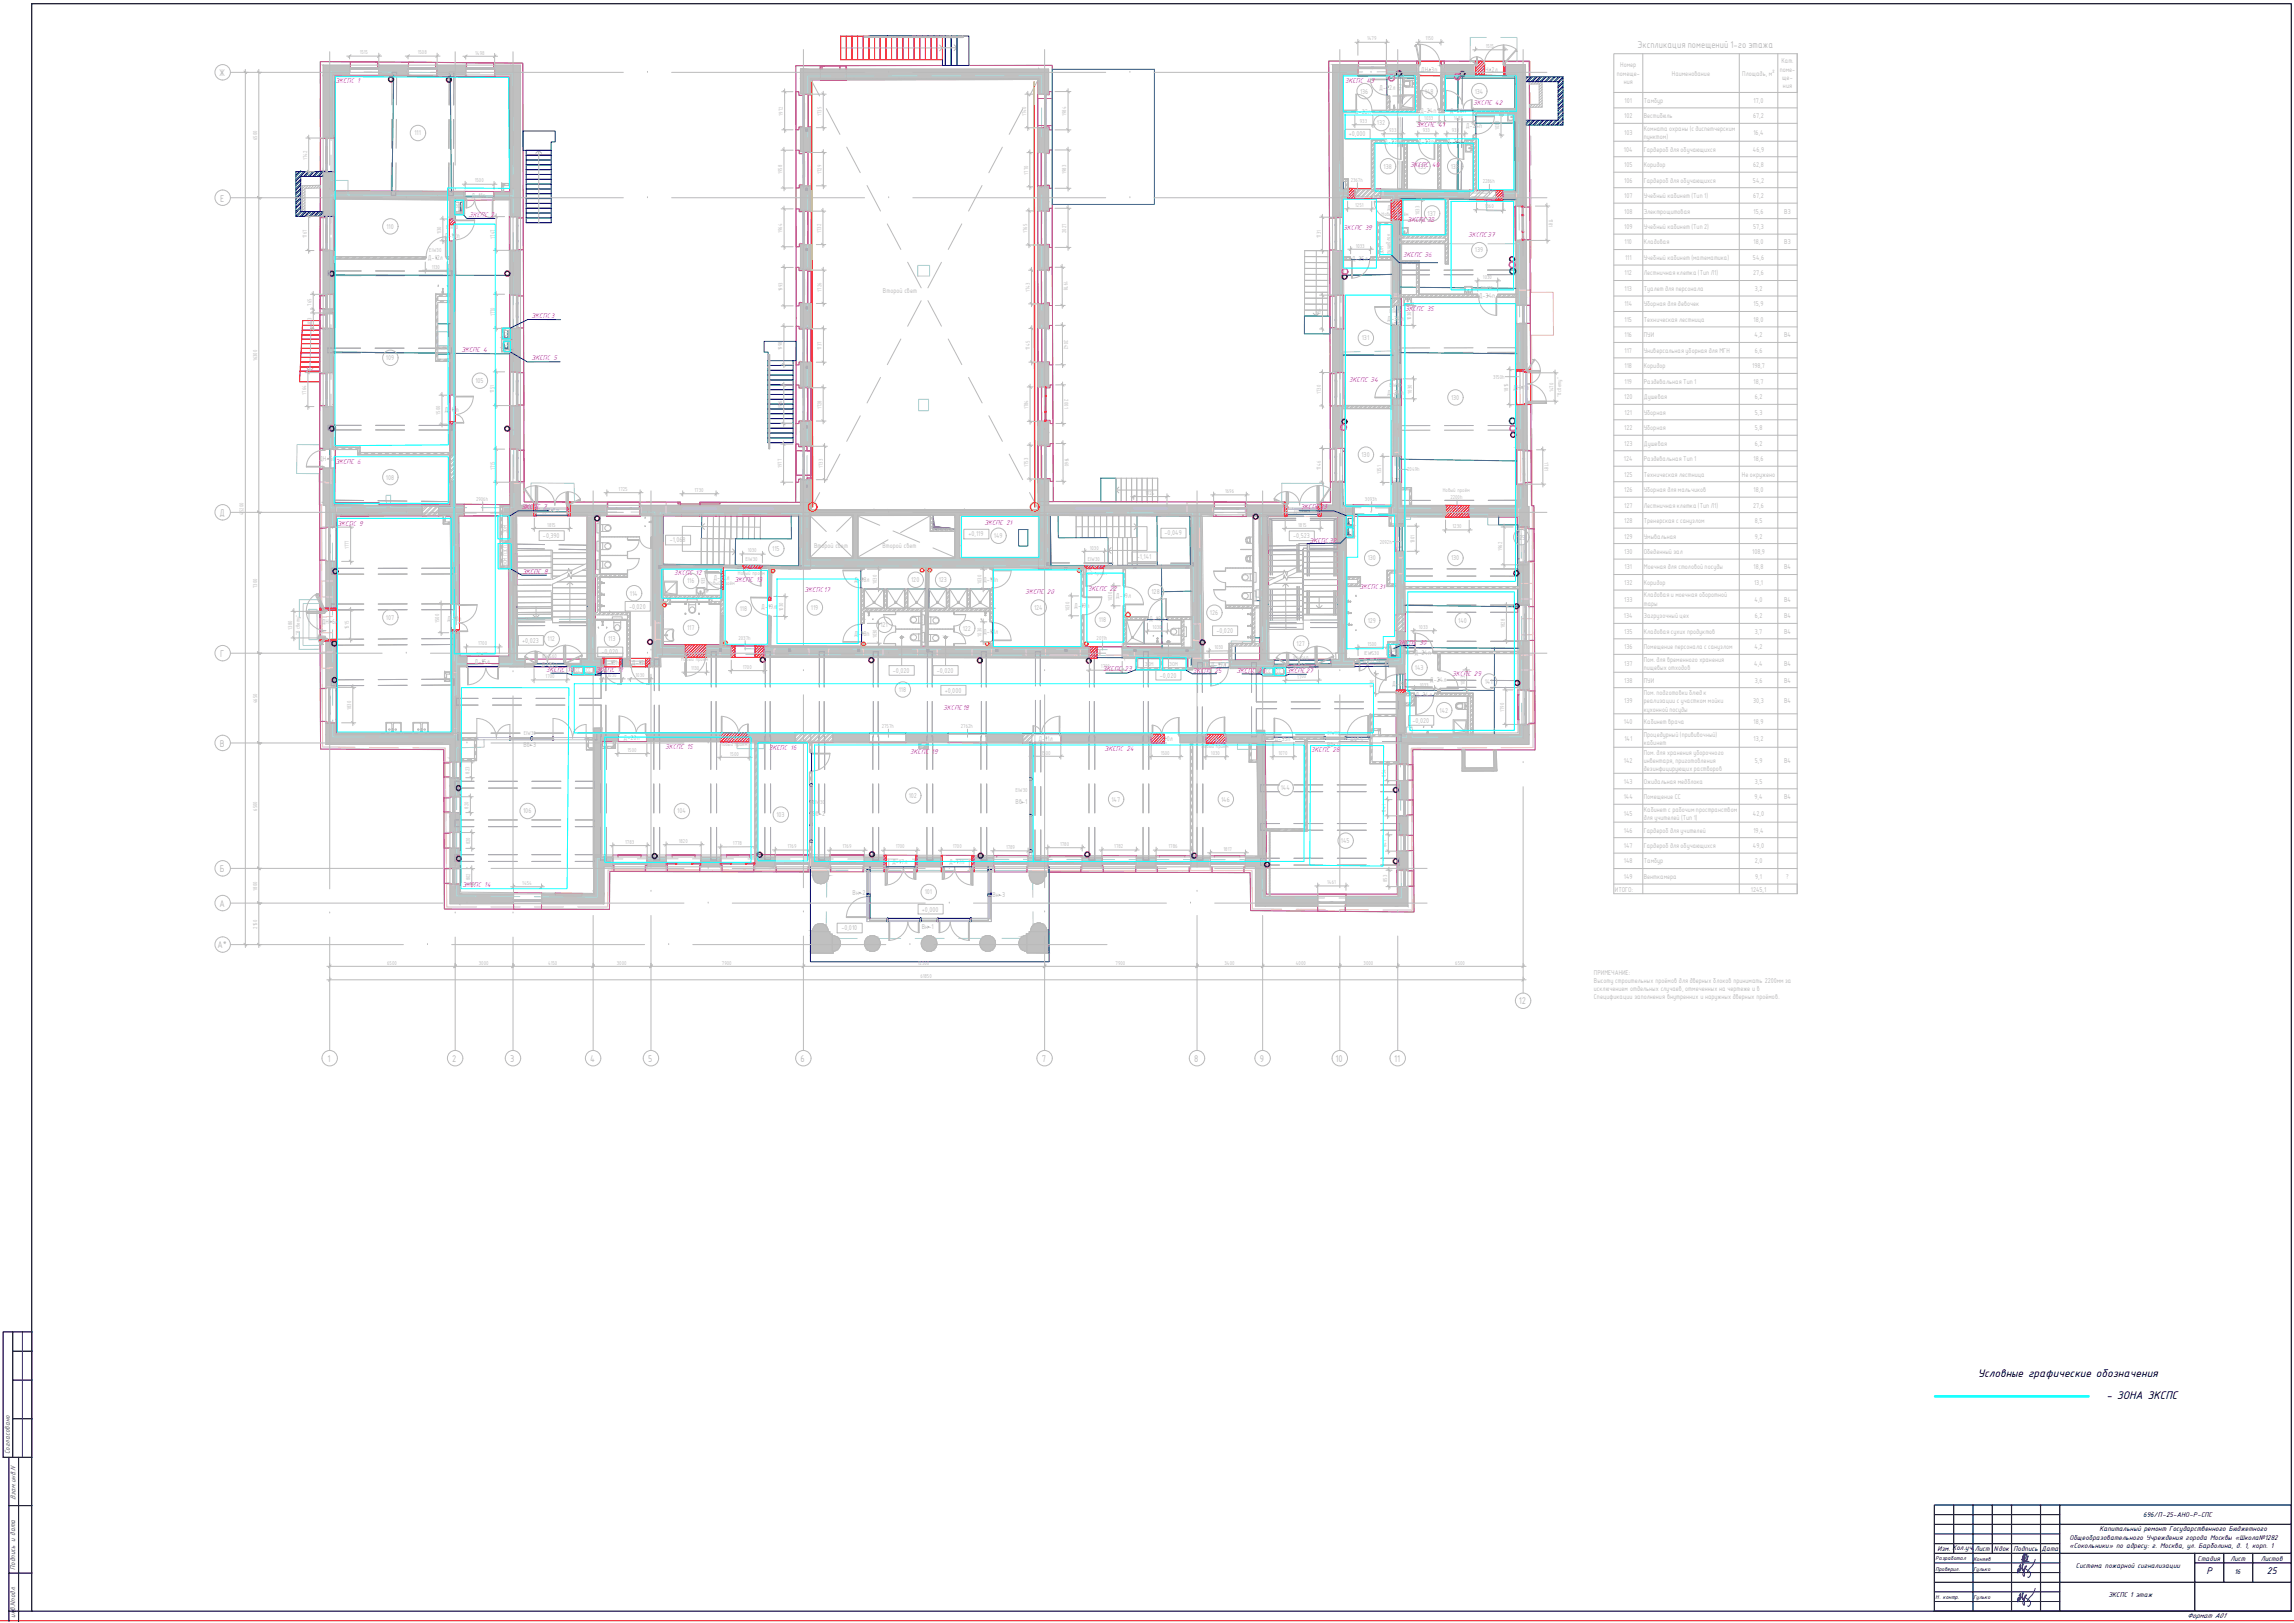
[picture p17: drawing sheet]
<svg xmlns="http://www.w3.org/2000/svg" width="1189mm" height="841mm" viewBox="0 0 1189 841" stroke-linecap="round" stroke-linejoin="round" font-family="sans-serif">
<defs><g id="words">
<g font-size="6.2">
<text x="1025" y="713">Условные графические обозначения</text>
<text x="1092" y="725">- ЗОНА ЗКСПС</text>
</g>
<g font-size="5.4">
<text x="1143" y="816">Р</text>
<text x="1175" y="816">25</text>
</g>
<g font-size="4.9" fill="#bababa">
<text x="849" y="25">Экспликация помещений 1-го этажа</text>
<text x="114" y="39">Ж</text>
<text x="114" y="104">Е</text>
<text x="114" y="267">Д</text>
<text x="114" y="340">Г</text>
<text x="114" y="387">В</text>
<text x="114" y="452">Б</text>
<text x="114" y="470">А</text>
<text x="113" y="491">А*</text>
<text x="787" y="520">12</text>
<text x="170" y="550">1</text>
<text x="234" y="550">2</text>
<text x="264" y="550">3</text>
<text x="306" y="550">4</text>
<text x="336" y="550">5</text>
<text x="415" y="550">6</text>
<text x="540" y="550">7</text>
<text x="619" y="550">8</text>
<text x="653" y="550">9</text>
<text x="692" y="550">10</text>
<text x="723" y="550">11</text>
</g>
<text font-size="4" x="1134" y="839">Формат A01</text>
<g font-size="3.9" fill="#f0f">
<text x="174" y="43">ЗКСПС 1</text>
<text x="697" y="43">ЗКСПС 43</text>
<text x="763" y="54">ЗКСПС 42</text>
<text x="734" y="66">ЗКСПС 41</text>
<text x="731" y="86">ЗКСПС 40</text>
<text x="243" y="112">ЗКСПС 2</text>
<text x="696" y="119">ЗКСПС 39</text>
<text x="730" y="115">ЗКСПС38</text>
<text x="761" y="123">ЗКСПС37</text>
<text x="727" y="133">ЗКСПС 36</text>
<text x="728" y="161">ЗКСПС 35</text>
<text x="275" y="165">ЗКСПС3</text>
<text x="239" y="182">ЗКСПС 4</text>
<text x="276" y="187">ЗКСПС 5</text>
<text x="699" y="198">ЗКСПС 34</text>
<text x="174" y="240">ЗКСПС 6</text>
<text x="270" y="264">ЗКСПС 7</text>
<text x="674" y="264">ЗКСПС33</text>
<text x="175" y="272">ЗКСПС 9</text>
<text x="510" y="272">ЗКСПС 21</text>
<text x="679" y="281">ЗКСПС32</text>
<text x="271" y="297">ЗКСПС 8</text>
<text x="349" y="298">ЗКСПС 12</text>
<text x="381" y="302">ЗКСПС 13</text>
<text x="705" y="305">ЗКСПС31</text>
<text x="417" y="307">ЗКСПС17</text>
<text x="531" y="308">ЗКСПС</text>
<text x="543" y="308">20</text>
<text x="564" y="306">ЗКСПС 22</text>
<text x="724" y="334">ЗКСПС</text>
<text x="736" y="334">30</text>
<text x="572" y="348">ЗКСПС 23</text>
<text x="283" y="348">ЗКСПС</text>
<text x="294" y="348">10</text>
<text x="309" y="348">ЗКСПС 11</text>
<text x="618" y="349">ЗКСПС 25</text>
<text x="641" y="349">ЗКСПС</text>
<text x="652" y="349">26</text>
<text x="667" y="349">ЗКСПС27</text>
<text x="753" y="351">ЗКСПС 29</text>
<text x="489" y="368">ЗКСПС18</text>
<text x="345" y="388">ЗКСПС 15</text>
<text x="398" y="389">ЗКСПС 16</text>
<text x="572" y="389">ЗКСПС 24</text>
<text x="679" y="390">ЗКСПС 28</text>
<text x="472" y="391">ЗКСПС 19</text>
<text x="240" y="459">ЗКСПС 14</text>
</g>
<g font-size="3.9" fill="#545454">
<text x="5" y="754" transform="rotate(-90 5 754)">Согласовано</text>
<text x="8" y="777" transform="rotate(-90 8 777)">Взам.инв.N</text>
<text x="8" y="813" transform="rotate(-90 8 813)">Подпись и дата</text>
<text x="8" y="838" transform="rotate(-90 8 838)">инв.Nподл.</text>
</g>
<g font-size="3.9">
<text x="1111" y="786">696/П-25-АНО-Р-СПС</text>
<text x="1072" y="798">Общеобразовательного Учреждения города Москвы «Школа№1282</text>
<text x="1088" y="794">Капитальный ремонт Государственного Бюджетного</text>
<text x="1004" y="804">Изм. Кол.уч.</text>
<text x="1023" y="804">Лист</text>
<text x="1033" y="804">Nдок</text>
<text x="1044" y="804">Подпись</text>
<text x="1058" y="803">Дата</text>
<text x="1072" y="802">«Сокольники» по адресу: г. Москва, ул. Барболина, д. 1, корп. 1</text>
<text x="1139" y="809">Стадия</text>
<text x="1156" y="809">Лист</text>
<text x="1172" y="809">Листов</text>
<text x="1076" y="813">Система пожарной сигнализации</text>
<text x="1158" y="816">16</text>
<text x="1093" y="827">ЗКСПС 1 этаж</text>
</g>
<g font-size="3.5" fill="#bababa">
<text x="840" y="35">Номер</text>
<text x="923" y="33">Кат.</text>
<text x="736" y="37">ДН-3п</text>
<text x="768" y="37">ДН-2л</text>
<text x="838" y="39">помеще-</text>
<text x="866" y="39">Наименование</text>
<text x="903" y="39">Площадь, м²</text>
<text x="922" y="37">поме-</text>
<text x="924" y="41">ще-</text>
<text x="715" y="46">Д-22л</text>
<text x="842" y="44">ния</text>
<text x="924" y="46">ния</text>
<text x="705" y="48">136</text>
<text x="738" y="48">148</text>
<text x="764" y="48">134</text>
<text x="842" y="53">101</text>
<text x="852" y="53">Тамбур</text>
<text x="702" y="59">Д-22п</text>
<text x="736" y="59">Д-24п</text>
<text x="751" y="59">Д-26п</text>
<text x="714" y="65">132</text>
<text x="842" y="61">102</text>
<text x="852" y="61">Вестибюль</text>
<text x="909" y="61">67,2</text>
<text x="699" y="71">+0,000</text>
<text x="760" y="66">Д-24п</text>
<text x="842" y="70">103</text>
<text x="852" y="68">Комната охраны (с диспетчерским</text>
<text x="909" y="70">16,4</text>
<text x="717" y="75">Д-23п</text>
<text x="735" y="75">Д-23п</text>
<text x="750" y="75">Д-23</text>
<text x="757" y="75">п</text>
<text x="852" y="72">пунктом)</text>
<text x="842" y="79">104</text>
<text x="852" y="79">Гардероб для обучающихся</text>
<text x="908" y="79">46,9</text>
<text x="717" y="87">138</text>
<text x="735" y="87">135</text>
<text x="752" y="87">133</text>
<text x="842" y="87">105</text>
<text x="852" y="87">Коридор</text>
<text x="909" y="87">62,8</text>
<text x="842" y="95">106</text>
<text x="852" y="95">Гардероб для обучающихся</text>
<text x="908" y="95">54,2</text>
<text x="244" y="103">Д-11п</text>
<text x="852" y="103">Учебный кабинет (Тип 1)</text>
<text x="909" y="103">67,2</text>
<text x="719" y="109">Д-25</text>
<text x="726" y="109">л</text>
<text x="740" y="112">137</text>
<text x="842" y="111">108</text>
<text x="852" y="111">Электрощитовая</text>
<text x="909" y="111">15,6</text>
<text x="925" y="111">В3</text>
<text x="200" y="119">110</text>
<text x="842" y="119">109</text>
<text x="852" y="119">Учебный кабинет (Тип 2)</text>
<text x="909" y="119">57,3</text>
<text x="230" y="123">Д-12</text>
<text x="764" y="131">139</text>
<text x="842" y="127">110</text>
<text x="852" y="127">Кладовая</text>
<text x="909" y="127">18,0</text>
<text x="925" y="127">В3</text>
<text x="222" y="135">Д-12л</text>
<text x="701" y="135">Д-25л</text>
<text x="852" y="135">Учебный кабинет (математика)</text>
<text x="908" y="135">54,6</text>
<text x="842" y="143">112</text>
<text x="852" y="143">Лестничная клетка (Тип Л1)</text>
<text x="909" y="143">27,6</text>
<text x="458" y="152">Второй свет</text>
<text x="766" y="155">Д-34п</text>
<text x="842" y="151">113</text>
<text x="852" y="151">Туалет для персонала</text>
<text x="909" y="151">3,2</text>
<text x="842" y="159">114</text>
<text x="852" y="159">Уборная для девочек</text>
<text x="909" y="159">15,9</text>
<text x="719" y="166">Д</text>
<text x="721" y="166">-34л</text>
<text x="842" y="167">115</text>
<text x="852" y="167">Техническая лестница</text>
<text x="909" y="167">18,0</text>
<text x="706" y="176">131</text>
<text x="842" y="175">116</text>
<text x="852" y="175">ПУИ</text>
<text x="909" y="175">4,2</text>
<text x="925" y="175">В4</text>
<text x="852" y="183">Универсальная уборная для МГН</text>
<text x="909" y="183">6,6</text>
<text x="200" y="187">109</text>
<text x="842" y="191">118</text>
<text x="852" y="191">Коридор</text>
<text x="908" y="191">198,7</text>
<text x="246" y="199">105</text>
<text x="784" y="202">ДН-1л</text>
<text x="842" y="199">119</text>
<text x="852" y="199">Раздевальная Тип 1</text>
<text x="909" y="199">18,7</text>
<text x="719" y="205">Д</text>
<text x="721" y="205">-34</text>
<text x="726" y="205">п</text>
<text x="752" y="207">130</text>
<text x="842" y="207">120</text>
<text x="852" y="207">Душевая</text>
<text x="909" y="207">6,2</text>
<text x="230" y="214">Д-11</text>
<text x="236" y="214">п</text>
<text x="842" y="215">121</text>
<text x="852" y="215">Уборная</text>
<text x="909" y="215">5,3</text>
<text x="842" y="223">122</text>
<text x="852" y="223">Уборная</text>
<text x="909" y="223">5,8</text>
<text x="842" y="231">123</text>
<text x="852" y="231">Душевая</text>
<text x="909" y="231">6,2</text>
<text x="165" y="239">ДН-5</text>
<text x="172" y="239">п</text>
<text x="706" y="237">130</text>
<text x="842" y="239">124</text>
<text x="852" y="239">Раздевальная Тип 1</text>
<text x="909" y="239">18,6</text>
<text x="200" y="248">108</text>
<text x="842" y="247">125</text>
<text x="852" y="247">Техническая лестница</text>
<text x="903" y="247">Не окружено</text>
<text x="842" y="255">126</text>
<text x="852" y="255">Уборная для мальчиков</text>
<text x="909" y="255">18,0</text>
<text x="842" y="263">127</text>
<text x="852" y="263">Лестничная клетка (Тип Л1)</text>
<text x="909" y="263">27,6</text>
<text x="281" y="266">ДН-4п</text>
<text x="670" y="266">ДН-4л</text>
<text x="842" y="271">128</text>
<text x="852" y="271">Тренерская с санузлом</text>
<text x="909" y="271">8,5</text>
<text x="281" y="279">-0,390</text>
<text x="347" y="281">-1,068</text>
<text x="502" y="278">+0,119</text>
<text x="515" y="279">149</text>
<text x="604" y="277">-0,049</text>
<text x="670" y="279">-0,523</text>
<text x="786" y="280">125</text>
<text x="842" y="279">129</text>
<text x="852" y="279">Умывальная</text>
<text x="909" y="279">9,2</text>
<text x="400" y="286">115</text>
<text x="422" y="284">Второй свет</text>
<text x="457" y="284">Второй свет</text>
<text x="842" y="287">130</text>
<text x="852" y="287">Обеденный зал</text>
<text x="908" y="287">108,9</text>
<text x="589" y="290">-1,141</text>
<text x="709" y="290">130</text>
<text x="752" y="290">130</text>
<text x="386" y="295">Д-5п</text>
<text x="564" y="295">Д-5л</text>
<text x="842" y="295">131</text>
<text x="852" y="295">Моечная для столовой посуды</text>
<text x="909" y="295">18,8</text>
<text x="925" y="295">В4</text>
<text x="356" y="302">116</text>
<text x="370" y="301">Д-22</text>
<text x="443" y="301">Д-18л</text>
<text x="472" y="302">120</text>
<text x="486" y="302">123</text>
<text x="509" y="301">Д-18</text>
<text x="842" y="303">132</text>
<text x="852" y="303">Коридор</text>
<text x="909" y="303">13,1</text>
<text x="326" y="309">114</text>
<text x="578" y="310">Д-19л</text>
<text x="597" y="308">128</text>
<text x="842" y="312">133</text>
<text x="852" y="310">Кладовая и моечная оборотной</text>
<text x="909" y="312">4,0</text>
<text x="925" y="312">В4</text>
<text x="326" y="315">-0,020</text>
<text x="383" y="317">118</text>
<text x="395" y="316">Д-19л</text>
<text x="536" y="316">124</text>
<text x="557" y="315">Д-19п</text>
<text x="852" y="314">тары</text>
<text x="167" y="323">ДН-6л</text>
<text x="200" y="321">107</text>
<text x="232" y="322">Д</text>
<text x="234" y="322">-11п</text>
<text x="569" y="322">118</text>
<text x="595" y="322">Д-18л</text>
<text x="627" y="319">126</text>
<text x="709" y="323">129</text>
<text x="756" y="323">140</text>
<text x="842" y="320">134</text>
<text x="852" y="320">Загрузочный цех</text>
<text x="909" y="320">6,2</text>
<text x="925" y="320">В4</text>
<text x="443" y="330">Д-18п</text>
<text x="456" y="325">121</text>
<text x="499" y="327">122</text>
<text x="509" y="329">Д-18</text>
<text x="630" y="328">-0,020</text>
<text x="842" y="328">135</text>
<text x="852" y="328">Кладовая сухих продуктов</text>
<text x="909" y="328">3,7</text>
<text x="925" y="328">В4</text>
<text x="271" y="333">+0,023</text>
<text x="284" y="332">112</text>
<text x="315" y="332">113</text>
<text x="672" y="335">127</text>
<text x="312" y="339">-0,020</text>
<text x="356" y="340">Д-21л</text>
<text x="733" y="339">Д-24п</text>
<text x="842" y="336">136</text>
<text x="852" y="336">Помещение персонала с санузлом</text>
<text x="909" y="336">4,2</text>
<text x="246" y="344">Д-15л</text>
<text x="281" y="345">Д-33л</text>
<text x="313" y="345">Д</text>
<text x="315" y="345">-18п</text>
<text x="327" y="345">Д-19п</text>
<text x="628" y="346">Д-19л</text>
<text x="670" y="346">Д-33л</text>
<text x="706" y="343">Д-11.1п</text>
<text x="733" y="347">143</text>
<text x="842" y="345">137</text>
<text x="852" y="343">Пом. для временного хранения</text>
<text x="852" y="347">пищевых отходов</text>
<text x="909" y="345">4,4</text>
<text x="925" y="345">В4</text>
<text x="463" y="349">-0,020</text>
<text x="486" y="349">-0,020</text>
<text x="601" y="351">-0,020</text>
<text x="741" y="354">Д-24л</text>
<text x="842" y="354">138</text>
<text x="852" y="354">ПУИ</text>
<text x="909" y="354">3,6</text>
<text x="925" y="354">В4</text>
<text x="466" y="359">118</text>
<text x="490" y="359">+0,000</text>
<text x="722" y="356">Д-19</text>
<text x="728" y="356">п</text>
<text x="769" y="354">141</text>
<text x="734" y="361">Д-24л</text>
<text x="842" y="364">139</text>
<text x="852" y="360">Пом. подготовки блюд к</text>
<text x="852" y="364">реализации с участком мойки</text>
<text x="909" y="364">30,3</text>
<text x="925" y="364">В4</text>
<text x="746" y="369">142</text>
<text x="852" y="369">кухонной посуды</text>
<text x="732" y="375">-0,020</text>
<text x="842" y="375">140</text>
<text x="852" y="375">Кабинет врача</text>
<text x="909" y="375">18,9</text>
<text x="323" y="383">Д-20п</text>
<text x="538" y="384">Д-11л</text>
<text x="660" y="384">Д-35п</text>
<text x="700" y="384">Дв-4</text>
<text x="842" y="384">141</text>
<text x="852" y="382">Процедурный (прививочный)</text>
<text x="909" y="384">13,2</text>
<text x="271" y="387">Вв-3</text>
<text x="376" y="384">Д-20п</text>
<text x="599" y="384">Д-20л</text>
<text x="626" y="385">Д-19л</text>
<text x="688" y="387">Вв-4</text>
<text x="852" y="386">кабинет</text>
<text x="842" y="395">142</text>
<text x="852" y="391">Пом. для хранения уборочного</text>
<text x="852" y="395">инвентаря, приготовления</text>
<text x="909" y="395">5,9</text>
<text x="925" y="395">В4</text>
<text x="852" y="400">дезинфицирующих растворов</text>
<text x="842" y="406">143</text>
<text x="852" y="406">Ожидальная медблока</text>
<text x="909" y="406">3,5</text>
<text x="471" y="413">102</text>
<text x="664" y="410">144</text>
<text x="526" y="417">Вв-1</text>
<text x="576" y="415">147</text>
<text x="633" y="415">146</text>
<text x="842" y="414">144</text>
<text x="852" y="414">Помещение СС</text>
<text x="909" y="414">9,4</text>
<text x="925" y="414">В4</text>
<text x="271" y="421">106</text>
<text x="351" y="421">104</text>
<text x="402" y="423">103</text>
<text x="421" y="423">Вв-2</text>
<text x="842" y="423">145</text>
<text x="852" y="421">Кабинет с рабочим пространством</text>
<text x="852" y="425">для учителей (Тип 1)</text>
<text x="908" y="423">42,0</text>
<text x="842" y="431">146</text>
<text x="852" y="431">Гардероб для учителей</text>
<text x="909" y="431">19,4</text>
<text x="695" y="437">145</text>
<text x="842" y="439">147</text>
<text x="852" y="439">Гардероб для обучающихся</text>
<text x="908" y="439">49,0</text>
<text x="462" y="448">Д-17л</text>
<text x="492" y="448">Д-17п</text>
<text x="842" y="447">148</text>
<text x="852" y="447">Тамбур</text>
<text x="909" y="447">2,0</text>
<text x="842" y="455">149</text>
<text x="852" y="455">Венткамера</text>
<text x="837" y="462">ИТОГО:</text>
<text x="907" y="462">1245,1</text>
<text x="442" y="464">Вн-2</text>
<text x="479" y="463">101</text>
<text x="514" y="465">Вн-3</text>
<text x="478" y="472">+0,000</text>
<text x="436" y="482">-0,010</text>
<text x="478" y="481">Вн-1</text>
<text x="826" y="505">ПРИМЕЧАНИЕ:</text>
<text x="826" y="509">Высоту строительных проёмов для дверных блоков принимать 2200мм за</text>
<text x="826" y="514">исключением отдельных случаев, отмеченных на чертеже и в</text>
<text x="826" y="518">Спецификации заполнения внутренних и наружных дверных проёмов.</text>
</g>
<g font-size="3.1">
<text x="1003" y="808">Разработал</text>
<text x="1023" y="809">Коняев</text>
<text x="1003" y="814">Проверил.</text>
<text x="1023" y="814">Гулько</text>
<text x="1003" y="828">Н. контр.</text>
<text x="1023" y="829">Гулько</text>
</g>
<g font-size="2.8" fill="#bababa">
<text x="770" y="25">1515</text>
<text x="726" y="47" transform="rotate(-90 726 47)">933</text>
<text x="553" y="60" transform="rotate(-90 553 60)">1984</text>
<text x="532" y="60" transform="rotate(-90 532 60)">1740</text>
<text x="738" y="62">1033</text>
<text x="753" y="62">1485</text>
<text x="720" y="68">933</text>
<text x="737" y="68">933</text>
<text x="752" y="68">933</text>
<text x="777" y="67" transform="rotate(-90 777 67)">1033</text>
<text x="133" y="73" transform="rotate(-90 133 73)">6500</text>
<text x="159" y="83" transform="rotate(-90 159 83)">1742</text>
<text x="405" y="90" transform="rotate(-90 405 90)">1958</text>
<text x="426" y="90" transform="rotate(-90 426 90)">1729</text>
<text x="533" y="90" transform="rotate(-90 533 90)">1770</text>
<text x="553" y="90" transform="rotate(-90 553 90)">1983</text>
<text x="700" y="94">2367h</text>
<text x="768" y="95">2286h</text>
<text x="236" y="108">ЭОМ</text>
<text x="702" y="107" transform="rotate(1 702 107)">1251</text>
<text x="769" y="108" transform="rotate(1 769 108)">1360</text>
<text x="716" y="112">Новый</text>
<text x="724" y="112">проём</text>
<text x="231" y="119">EIW30</text>
<text x="229" y="121" transform="rotate(-90 229 121)">1130</text>
<text x="256" y="124" transform="rotate(-90 256 124)">1747</text>
<text x="405" y="121" transform="rotate(-90 405 121)">1964</text>
<text x="426" y="121" transform="rotate(-90 426 121)">1732</text>
<text x="532" y="121" transform="rotate(-90 532 121)">1765</text>
<text x="684" y="124" transform="rotate(-90 684 124)">1731</text>
<text x="222" y="131">EIW30</text>
<text x="717" y="132" transform="rotate(-90 717 132)">ЭОМ</text>
<text x="720" y="132" transform="rotate(-90 720 132)">пищеблок</text>
<text x="551" y="146" transform="rotate(89 551 146)">1978</text>
<text x="769" y="145">1030</text>
<text x="405" y="151" transform="rotate(-90 405 151)">1993</text>
<text x="534" y="151" transform="rotate(-90 534 151)">1743</text>
<text x="767" y="150">EIW30</text>
<text x="256" y="164" transform="rotate(-90 256 164)">1770</text>
<text x="684" y="164" transform="rotate(-90 684 164)">1754</text>
<text x="720" y="162">EIW30</text>
<text x="731" y="166" transform="rotate(-90 731 166)">1030</text>
<text x="161" y="168" transform="rotate(-90 161 168)">813</text>
<text x="261" y="174">СС</text>
<text x="261" y="179">СС</text>
<text x="405" y="182" transform="rotate(-90 405 182)">1998</text>
<text x="534" y="182" transform="rotate(-90 534 182)">1745</text>
<text x="133" y="187" transform="rotate(-90 133 187)">16300</text>
<text x="774" y="196">3150h</text>
<text x="256" y="204" transform="rotate(-90 256 204)">1751</text>
<text x="720" y="200">EIW30</text>
<text x="732" y="204" transform="rotate(-90 732 204)">1030</text>
<text x="782" y="203" transform="rotate(-90 782 203)">1815</text>
<text x="805" y="203" transform="rotate(-90 805 203)">1470</text>
<text x="159" y="204" transform="rotate(-90 159 204)">1764</text>
<text x="684" y="204" transform="rotate(-90 684 204)">1730</text>
<text x="405" y="212" transform="rotate(-90 405 212)">1996</text>
<text x="552" y="237" transform="rotate(90 552 237)">1960</text>
<text x="256" y="244" transform="rotate(-90 256 244)">1715</text>
<text x="426" y="242" transform="rotate(-90 426 242)">1733</text>
<text x="684" y="244" transform="rotate(-90 684 244)">1746</text>
<text x="729" y="244">2049h</text>
<text x="321" y="254">1725</text>
<text x="594" y="256">1724</text>
<text x="635" y="256">1696</text>
<text x="748" y="255">Новый проём</text>
<text x="707" y="259">3093h</text>
<text x="752" y="259">2200h</text>
<text x="126" y="267" transform="rotate(-90 126 267)">45200</text>
<text x="697" y="270">СС</text>
<text x="697" y="276">СС</text>
<text x="753" y="274">1230</text>
<text x="263" y="276" transform="rotate(-90 263 276)">ЭОМ</text>
<text x="715" y="282">2092h</text>
<text x="779" y="285" transform="rotate(-90 779 285)">1962</text>
<text x="263" y="293" transform="rotate(-90 263 293)">ЭОМ ПЭСПЗ</text>
<text x="386" y="291">EIW30</text>
<text x="564" y="291">EIW30</text>
<text x="382" y="298">Новый проём</text>
<text x="560" y="298">Новый проём</text>
<text x="133" y="305" transform="rotate(-90 133 305)">7300</text>
<text x="365" y="303" transform="rotate(-89 365 303)">933</text>
<text x="367" y="303">Новый</text>
<text x="374" y="303">проём</text>
<text x="454" y="303" transform="rotate(-90 454 303)">1030</text>
<text x="576" y="311" transform="rotate(-90 576 311)">1030</text>
<text x="406" y="317" transform="rotate(-89 406 317)">1030</text>
<text x="151" y="326" transform="rotate(-90 151 326)">1380</text>
<text x="155" y="329" transform="rotate(-90 155 329)">&quot;в свету&quot;</text>
<text x="181" y="326" transform="rotate(-90 181 326)">1515</text>
<text x="597" y="326">1030</text>
<text x="248" y="334">1700</text>
<text x="383" y="331">2037h</text>
<text x="454" y="331" transform="rotate(-90 454 331)">1030</text>
<text x="568" y="331">2011h</text>
<text x="247" y="340">EIW15</text>
<text x="281" y="341">IEWS60</text>
<text x="629" y="336" transform="rotate(-1 629 336)">1030</text>
<text x="707" y="339">IEWS30</text>
<text x="720" y="338">ЭОМ</text>
<text x="353" y="343">Новый проём</text>
<text x="358" y="347">1130</text>
<text x="571" y="346">1700</text>
<text x="593" y="345">ЭОМ</text>
<text x="606" y="345">ЭОМ</text>
<text x="670" y="342">IEWS60</text>
<text x="283" y="351">1700</text>
<text x="298" y="348">СС</text>
<text x="304" y="348">СС</text>
<text x="315" y="351" transform="rotate(-1 315 351)">1030</text>
<text x="329" y="351" transform="rotate(-1 329 351)">1030</text>
<text x="656" y="349">СС</text>
<text x="662" y="349">СС</text>
<text x="672" y="352" transform="rotate(-1 672 352)">1700</text>
<text x="712" y="357" transform="rotate(-90 712 357)">1030</text>
<text x="736" y="356">1033</text>
<text x="759" y="355" transform="rotate(-90 759 355)">1033</text>
<text x="133" y="365" transform="rotate(-90 133 365)">4650</text>
<text x="182" y="368" transform="rotate(-90 182 368)">1830</text>
<text x="779" y="369" transform="rotate(-90 779 369)">1790</text>
<text x="457" y="377">2757h</text>
<text x="498" y="377">2762h</text>
<text x="271" y="381">EIW30</text>
<text x="688" y="381">EIW30</text>
<text x="373" y="387">Новый проём</text>
<text x="623" y="387">Новый проём</text>
<text x="540" y="391">1500</text>
<text x="718" y="402" transform="rotate(-90 718 402)">854</text>
<text x="526" y="411">EIW30</text>
<text x="421" y="417">EIW30</text>
<text x="133" y="420" transform="rotate(-90 133 420)">6500</text>
<text x="718" y="421" transform="rotate(-90 718 421)">841</text>
<text x="244" y="438" transform="rotate(-90 244 438)">820</text>
<text x="352" y="437">1820</text>
<text x="380" y="438">1778</text>
<text x="521" y="440" transform="rotate(1 521 440)">1789</text>
<text x="577" y="440">1782</text>
<text x="719" y="439" transform="rotate(-90 719 439)">847</text>
<text x="133" y="462" transform="rotate(-90 133 462)">1800</text>
<text x="244" y="456" transform="rotate(-90 244 456)">802</text>
<text x="719" y="457" transform="rotate(-90 719 457)">853</text>
<text x="133" y="481" transform="rotate(-90 133 481)">2150</text>
<text x="476" y="500">12500</text>
</g>
</g></defs>
<g fill="#c0c0c0" stroke="#c0c0c0" stroke-width=".52">
<path d="M774 389h1z"/>
<path d="M774 389h1l1 10z"/>
<path d="M758 398h16z"/>
<path d="M758 399h16z"/>
<path d="M758 389h1z"/>
<path d="M758 398h1z"/>
<path d="M308 444h5z"/>
<path d="M653 444h3z"/>
<path d="M691 210h5z"/>
<path d="M415 157h5z"/>
<path d="M415 249h5z"/>
<path d="M646 267h10z"/>
<path d="M786 107h5z"/>
<path d="M786 125h5z"/>
<path d="M786 154h5v4z"/>
<path d="M786 168h5z"/>
<path d="M786 210h5z"/>
<path d="M786 232h5v1z"/>
<path d="M786 251h6z"/>
<path d="M786 262h6z"/>
<path d="M313 444h4z"/>
<path d="M787 262h5z"/>
<path d="M726 262h23z"/>
<path d="M761 262h26z"/>
<path d="M726 267h23z"/>
<path d="M761 267l26 1z"/>
<path d="M696 262h5z"/>
<path d="M721 262h5z"/>
<path d="M721 267h5z"/>
<path d="M774 399h2zM774 389l2 10h-2z"/>
<path d="M758 398l16 1v-1zM758 398l16 1h-16z"/>
<path d="M758 389l1 9v-9zM758 389l1 9h-1z"/>
<path d="M281 463l32 5v-5zM281 463l32 5h-32z"/>
<path d="M238 463l28 5v-5zM238 463l28 5h-28z"/>
<path d="M308 444l5 19v-19zM308 444l5 19h-5z"/>
<path d="M651 444h1zM651 444h1z"/>
<path d="M653 444h3zM652 444h4z"/>
<path d="M651 444h1zM651 444h1z"/>
<path d="M651 444l5 26v-26zM651 444l5 26h-5z"/>
<path d="M656 464l27 5v-5zM656 464l27 5h-27z"/>
<path d="M698 464l27 6v-6zM698 464l27 6h-27z"/>
<path d="M656 469l27 1v-1zM656 469l27 1h-27z"/>
<path d="M725 381l5 15v-15zM725 381l5 15h-5z"/>
<path d="M725 396h4zM725 396h5z"/>
<path d="M725 404l5 10v-10zM725 404l5 10h-5z"/>
<path d="M725 423l5 10v-10zM725 423l5 10h-5z"/>
<path d="M725 441l5 10v-10zM725 441l5 10h-5z"/>
<path d="M725 459l5 11v-11zM725 459l5 11h-5z"/>
<path d="M730 381l62 5v-5zM730 381l62 5h-62z"/>
<path d="M747 33l18 1v-1zM747 33l18 1h-18z"/>
<path d="M780 33l6 6v-6zM780 33l6 6h-6z"/>
<path d="M747 34l18 5v-5zM747 34l18 5h-18z"/>
<path d="M719 33l16 6v-6zM719 33l16 6h-16z"/>
<path d="M691 33l13 6v-6zM691 33l13 6h-13z"/>
<path d="M691 39l5 73v-73zM691 39l5 73h-5z"/>
<path d="M691 130l5 23v-23zM691 130l5 23h-5z"/>
<path d="M691 170l5 22v-22zM691 170l5 22h-5z"/>
<path d="M691 192l5 1v-1zM691 192l5 1h-5z"/>
<path d="M691 210l5 22v-22zM691 210l5 22h-5z"/>
<path d="M691 250l5 11v-11zM691 250l5 11h-5z"/>
<path d="M691 261l5 1v-1zM691 261l5 1h-5z"/>
<path d="M538 36l5 13v-13zM538 36l5 13h-5z"/>
<path d="M538 49h5zM538 49h5z"/>
<path d="M538 66l5 13v-13zM538 66l5 13h-5z"/>
<path d="M538 97l5 7v-7zM538 97l5 7h-5z"/>
<path d="M538 104l5 5v-5zM538 104l5 5h-5z"/>
<path d="M538 127l5 13v-13zM538 127l5 13h-5z"/>
<path d="M538 158l5 12v-12zM538 158l5 12h-5z"/>
<path d="M538 188l5 12v-12zM538 188l5 12h-5z"/>
<path d="M538 200l5 1v-1zM538 200l5 1h-5z"/>
<path d="M538 218l5 6v-6zM538 218l5 6h-5z"/>
<path d="M538 224l5 7v-7zM538 224l5 7h-5z"/>
<path d="M538 248l5 14v-14zM538 248l5 14h-5z"/>
<path d="M415 36l123 5v-5zM415 36l123 5h-123z"/>
<path d="M415 41l5 7v-7zM415 41l5 7h-5z"/>
<path d="M415 66l5 13v-13zM415 66l5 13h-5z"/>
<path d="M415 96l5 13v-13zM415 96l5 13h-5z"/>
<path d="M415 127l5 13v-13zM415 127l5 13h-5z"/>
<path d="M415 157l5 13v-13zM415 157l5 13h-5z"/>
<path d="M415 188l5 12v-12zM415 188l5 12h-5z"/>
<path d="M415 200h5zM415 200h5h-5z"/>
<path d="M415 218l5 6v-6zM415 218l5 6h-5z"/>
<path d="M415 224l5 7v-7zM415 224l5 7h-5z"/>
<path d="M415 249l5 16v-16zM415 249l5 16h-5z"/>
<path d="M415 265h5zM415 265h5z"/>
<path d="M415 265l5 2v-2zM415 265l5 2h-5z"/>
<path d="M415 267h5zM415 267h5z"/>
<path d="M332 262l83 5v-5zM332 262l83 5h-83z"/>
<path d="M295 262l20 5v-5zM295 262l20 5h-20z"/>
<path d="M265 262l12 5v-5zM265 262l12 5h-12z"/>
<path d="M265 34l5 78v-78zM265 34l5 78h-5z"/>
<path d="M265 130l5 22v-22zM265 130l5 22h-5z"/>
<path d="M265 170l5 23v-23zM265 170l5 23h-5z"/>
<path d="M265 210l5 23v-23zM265 210l5 23h-5z"/>
<path d="M265 250l5 12v-12zM265 250l5 12h-5zM265 262h5zM265 262h5z"/>
<path d="M196 34l15 4v-4zM196 34l15 4h-15z"/>
<path d="M256 34l9 5v-5zM256 34l9 5h-9z"/>
<path d="M227 34l14 5v-5zM227 34l14 5h-14z"/>
<path d="M196 38l15 1v-1zM196 38l15 1h-15z"/>
<path d="M167 34l14 5v-5zM167 34l14 5h-14z"/>
<path d="M167 39l6 32v-32zM167 39l6 32h-6z"/>
<path d="M167 89l6 23v-23zM167 89l6 23h-6z"/>
<path d="M167 130l6 22v-22zM167 130l6 22h-6z"/>
<path d="M167 160l6 3v-3zM167 160l6 3h-6z"/>
<path d="M167 170l6 22v-22zM167 170l6 22h-6z"/>
<path d="M167 192l6 1v-1zM167 192l6 1h-6z"/>
<path d="M167 211l6 21v-21zM167 211l6 21h-6z"/>
<path d="M167 232l6 1v-1zM167 232l6 1h-6z"/>
<path d="M167 243l6 17v-17zM167 243l6 17h-6z"/>
<path d="M167 260l6 2v-2zM167 260l6 2h-6z"/>
<path d="M169 381l69 5v-5zM169 381l69 5h-69z"/>
<path d="M233 386l5 7v-7zM233 386l5 7h-5z"/>
<path d="M233 393l5 1v-1zM233 393l5 1h-5z"/>
<path d="M233 403l5 4v-4zM233 403l5 4h-5z"/>
<path d="M233 407l5 6v-6zM233 407l5 6h-5z"/>
<path d="M233 421l5 2v-2zM233 421l5 2h-5z"/>
<path d="M233 423l5 8v-8zM233 423l5 8h-5z"/>
<path d="M233 440l5 10v-10zM233 440l5 10h-5z"/>
<path d="M233 458l5 10v-10zM233 458l5 10h-5z"/>
<path d="M646 262l20 5v-5zM646 262l20 5h-20z"/>
<path d="M646 267h10zM646 267h11z"/>
<path d="M684 262l12 5v-5zM684 262l12 5h-12z"/>
<path d="M657 267h9zM657 267h9z"/>
<path d="M538 262l91 5v-5zM538 262l91 5h-91z"/>
<path d="M786 33l5 74v-74zM786 33l5 74h-5z"/>
<path d="M786 125l5 29v-29zM786 125l5 29h-5z"/>
<path d="M786 154v4h5zM786 158h5z"/>
<path d="M786 168l5 21v-21zM786 168l5 21h-5z"/>
<path d="M786 189l5 2v-2zM786 189l5 2h-5z"/>
<path d="M786 191h5zM786 191l5 1zM786 192h5zM786 192h5zM786 192h5z"/>
<path d="M786 210l5 22v-22zM786 210l5 22h-5z"/>
<path d="M786 233h5zM786 232l5 1h-5z"/>
<path d="M786 251l6 11v-11zM786 251l6 11h-6z"/>
<path d="M169 262l5 11v-11zM169 262l5 11h-5z"/>
<path d="M169 291l5 24v-24zM169 291l5 24h-5z"/>
<path d="M169 315l5 1v-1zM169 315l5 1h-5z"/>
<path d="M169 331l5 25v-25zM169 331l5 25h-5z"/>
<path d="M169 356h5zM169 356h5z"/>
<path d="M169 375l5 6v-6zM169 375l5 6h-5z"/>
<path d="M391 444l10 5v-5zM391 444l10 5h-10z"/>
<path d="M419 444l11 5v-5zM419 444l11 5h-11z"/>
<path d="M589 444l10 5v-5zM589 444l10 5h-10z"/>
<path d="M645 444l6 5v-5zM645 444l6 5h-6z"/>
<path d="M617 444l10 5v-5zM617 444l10 5h-10z"/>
<path d="M589 449h10zM589 449h10z"/>
<path d="M561 444l10 5v-5zM561 444l10 5h-10z"/>
<path d="M533 444l10 5v-5zM533 444l10 5h-10z"/>
<path d="M505 444l10 5v-5zM505 444l10 5h-10z"/>
<path d="M475 444l13 5v-5zM475 444l13 5h-13z"/>
<path d="M448 444l10 5v-5zM448 444l10 5h-10z"/>
<path d="M419 449h11zM419 449h11h-11z"/>
<path d="M391 449h10zM391 449h10h-10z"/>
<path d="M363 444l10 5v-5zM363 444l10 5h-10z"/>
<path d="M335 444l10 5v-5zM335 444l10 5h-10z"/>
<path d="M313 444l4 5v-5zM313 444l4 5h-4z"/>
<path d="M787 262l5 11v-11zM787 262l5 11h-5z"/>
<path d="M787 291l5 23v-23zM787 291l5 23h-5z"/>
<path d="M787 314h5zM787 314h5z"/>
<path d="M787 332l5 25v-25zM787 332l5 25h-5z"/>
<path d="M787 376l5 5v-5zM787 376l5 5h-5z"/>
<path d="M726 262l23 5v-5zM726 262l23 5h-23z"/>
<path d="M726 267h23zM734 267h15z"/>
<path d="M761 262l26 5v-5zM761 262l26 5h-26z"/>
<path d="M696 262l5 5v-5zM696 262l5 5h-5z"/>
<path d="M696 267h5zM696 267h5z"/>
<path d="M721 262l5 5v-5zM721 262l5 5h-5z"/>
</g>
<g fill="#c0c0c0" stroke="#c0c0c0" stroke-width=".52">
<path d="M343 293h42h-42z"/>
<path d="M395 293h19z"/>
<path d="M343 294h42z"/>
<path d="M395 294l19 1z"/>
<path d="M374 294h1z"/>
<path d="M374 311h1z"/>
<path d="M399 294h1z"/>
<path d="M398 319l1 1z"/>
<path d="M479 335h2z"/>
<path d="M572 293h46z"/>
<path d="M544 293h18z"/>
<path d="M572 294h46z"/>
<path d="M544 294h18z"/>
<path d="M583 336h35z"/>
<path d="M583 341h35z"/>
<path d="M617 267h5l1 79z"/>
<path d="M653 267h4z"/>
<path d="M653 328h4v14z"/>
<path d="M694 341l3 1z"/>
<path d="M637 342h23z"/>
<path d="M623 342h4z"/>
<path d="M637 346h23z"/>
<path d="M623 346h4z"/>
<path d="M720 341h4z"/>
<path d="M690 342h12z"/>
<path d="M720 341h4v4z"/>
<path d="M690 345h12z"/>
<path d="M724 267h4z"/>
<path d="M724 267h4v5z"/>
<path d="M724 286h4z"/>
<path d="M724 304h4v1z"/>
<path d="M722 211h4z"/>
<path d="M722 250h4z"/>
<path d="M696 98h2z"/>
<path d="M715 98l47 1h-47z"/>
<path d="M264 267h3l1 78z"/>
<path d="M268 342h4z"/>
<path d="M268 342h4v3z"/>
<path d="M338 340h4z"/>
<path d="M338 340h4v5z"/>
<path d="M234 313h4z"/>
<path d="M234 328h4z"/>
<path d="M173 99h68z"/>
<path d="M256 100h9z"/>
<path d="M173 103h68z"/>
<path d="M256 103h9z"/>
<path d="M233 113h3z"/>
<path d="M233 125h3z"/>
<path d="M233 125h3v80z"/>
<path d="M233 220h3z"/>
<path d="M233 236h3z"/>
<path d="M233 249h3z"/>
<path d="M308 377h4z"/>
<path d="M308 444h4z"/>
<path d="M312 380h8z"/>
<path d="M335 380h38z"/>
<path d="M388 380h24z"/>
<path d="M335 384h38z"/>
<path d="M388 384h24z"/>
<path d="M651 346h4z"/>
<path d="M651 347h4v2z"/>
<path d="M337 341h1z"/>
<path d="M322 341h5z"/>
<path d="M301 342h11z"/>
<path d="M337 345h1z"/>
<path d="M323 345h4z"/>
<path d="M301 344h11v1z"/>
<path d="M420 265l118-1z"/>
<path d="M420 267h118z"/>
<path d="M495 267h2z"/>
<path d="M442 267h3z"/>
<path d="M651 381h4z"/>
<path d="M652 444h4z"/>
<path d="M651 379h4z"/>
<path d="M308 345h4z"/>
<path d="M308 347h4v1z"/>
<path d="M724 305h4z"/>
<path d="M724 318h4z"/>
<path d="M724 327h4z"/>
<path d="M724 359h4z"/>
<path d="M722 102h3z"/>
<path d="M722 102h3v2z"/>
<path d="M722 114h3z"/>
<path d="M722 114h3l1 41z"/>
<path d="M722 169h4z"/>
<path d="M722 184h4v12z"/>
<path d="M722 207h4z"/>
<path d="M722 207h4v4z"/>
<path d="M374 335h5z"/>
<path d="M396 335h2z"/>
<path d="M343 335h12z"/>
<path d="M366 335h8z"/>
<path d="M366 340h8z"/>
<path d="M432 380h19z"/>
<path d="M469 380l22 1z"/>
<path d="M511 381h19z"/>
<path d="M432 384h19z"/>
<path d="M469 384h22z"/>
<path d="M511 384h19z"/>
<path d="M550 381h47z"/>
<path d="M612 381h13z"/>
<path d="M635 381h16z"/>
<path d="M550 384l47 1z"/>
<path d="M635 385h17z"/>
<path d="M294 344h7z"/>
<path d="M272 344h5z"/>
<path d="M294 345h7z"/>
<path d="M272 344h5v1z"/>
<path d="M683 344h7z"/>
<path d="M660 345h5z"/>
<path d="M683 344h7v2z"/>
<path d="M660 345h5v1z"/>
<path d="M398 335l163 1h-163z"/>
<path d="M398 340h163v1z"/>
<path d="M561 336h4z"/>
<path d="M582 336h1z"/>
<path d="M561 341h4z"/>
<path d="M779 99h7z"/>
<path d="M343 293l42 1v-1zM343 293l42 1h-42z"/>
<path d="M343 294h42zM381 294h4z"/>
<path d="M395 293l19 1v-1zM395 293l19 1h-19z"/>
<path d="M374 294l1 2v-2zM374 294l1 2h-1z"/>
<path d="M374 296h1zM374 296h1z"/>
<path d="M374 306l1 5v-5zM374 306l1 5h-1z"/>
<path d="M374 319l1 16v-16zM374 319l1 16h-1z"/>
<path d="M374 335h1zM374 335h1z"/>
<path d="M399 294l1 15v-15zM399 294l1 15h-2z"/>
<path d="M398 309h2zM399 309h1zM398 309h2z"/>
<path d="M398 320l1 15v-15zM398 320l1 15h-1z"/>
<path d="M398 335h1zM398 335h1zM398 335h1z"/>
<path d="M480 294l1 41v-41zM480 294l1 41h-2z"/>
<path d="M572 293l46 1v-1zM572 293l46 1h-46z"/>
<path d="M544 293l18 1v-1zM544 293l18 1h-18z"/>
<path d="M572 294h46zM572 294h46z"/>
<path d="M544 294h18zM544 294h18z"/>
<path d="M338 267l5 73v-73zM338 267l5 73h-5z"/>
<path d="M583 336l35 5v-5zM583 336l35 5h-35z"/>
<path d="M617 267l1 79h5zM618 346h5z"/>
<path d="M653 267l4 61v-61zM653 267l4 61h-4z"/>
<path d="M653 328v14h4zM653 342h4z"/>
<path d="M694 267h2zM694 267h2z"/>
<path d="M694 267h3zM694 267h3z"/>
<path d="M694 267l3 74v-74zM694 267l3 74h-3z"/>
<path d="M694 341l3 1zM694 342h3z"/>
<path d="M637 342l23 4v-4zM637 342l23 4h-23z"/>
<path d="M637 346h14zM637 346h14z"/>
<path d="M623 342l4 4v-4zM623 342l4 4h-4z"/>
<path d="M623 346h4zM623 346h4z"/>
<path d="M720 341v4h4zM720 345h4z"/>
<path d="M690 342l12 3v-3zM690 342l12 3h-12z"/>
<path d="M690 345h12zM690 345h12z"/>
<path d="M724 272h4zM724 267l4 5h-4z"/>
<path d="M724 286l4 18v-18zM724 286l4 18h-4z"/>
<path d="M724 305h4zM724 304l4 1h-4z"/>
<path d="M722 211l4 25v-25zM722 211l4 25h-4z"/>
<path d="M722 236h3zM722 236h3zM722 236h4z"/>
<path d="M722 250l4 12v-12zM722 250l4 12h-4z"/>
<path d="M722 262h4zM725 262h1zM722 262h4z"/>
<path d="M696 98l2 4v-4zM696 98l2 4h-2z"/>
<path d="M696 102h2zM696 102h2z"/>
<path d="M715 99l47 3v-3zM715 99l47 3h-47z"/>
<path d="M715 102l47 1v-1zM715 102l47 1z"/>
<path d="M419 289l120 5v-5zM419 289l120 5h-120z"/>
<path d="M539 267l5 26v-26zM539 267l5 26h-5z"/>
<path d="M539 293l5 1v-1zM539 293l5 1h-5z"/>
<path d="M414 267l5 27v-27zM414 267l5 27h-5z"/>
<path d="M414 294h5zM414 294h5h-5z"/>
<path d="M304 267l4 75v-75zM304 267l4 75h-4z"/>
<path d="M304 342h4zM304 342h4zM304 342h4z"/>
<path d="M264 267h1zM264 267h1z"/>
<path d="M264 345h4zM264 267l4 78h-4z"/>
<path d="M268 345h4zM268 342l4 3h-4z"/>
<path d="M338 345h4zM338 340l4 5h-4z"/>
<path d="M259 340l5 5v-5zM259 340l5 5h-5z"/>
<path d="M238 340l4 5v-5zM238 340l4 5h-4z"/>
<path d="M234 267l4 46-1-46zM234 267l4 46h-4z"/>
<path d="M234 328l4 53v-53zM234 328l4 53h-4z"/>
<path d="M260 262l5 5v-5zM260 262l5 5h-5z"/>
<path d="M237 262l3 5v-5zM237 262l3 5h-3z"/>
<path d="M173 99l68 4v-4zM173 99l68 4h-68z"/>
<path d="M256 100l9 3v-3zM256 100l9 3h-9z"/>
<path d="M233 103l3 10v-10zM233 103l3 10h-3z"/>
<path d="M233 113h3zM233 113h3h-3z"/>
<path d="M233 205h3zM233 125l3 80h-3z"/>
<path d="M233 220l3 16v-16zM233 220l3 16h-3z"/>
<path d="M233 249l3 13v-13zM233 249l3 13h-3z"/>
<path d="M308 377l4 67v-67zM308 377l4 67h-4z"/>
<path d="M308 444h4zM308 444h4h-4z"/>
<path d="M312 380l8 4v-4zM312 380l8 4h-8z"/>
<path d="M312 384h8zM319 384h1zM312 384h8z"/>
<path d="M335 380l38 4v-4zM335 380l38 4h-38z"/>
<path d="M369 384h4zM335 384h38z"/>
<path d="M388 380l24 4v-4zM388 380l24 4h-24z"/>
<path d="M388 384h24zM404 384h8z"/>
<path d="M651 346l4 1v-1zM651 346l4 1h-4z"/>
<path d="M651 347v2h4zM651 349h4z"/>
<path d="M301 342l11 2v-2zM301 342l11 2h-11z"/>
<path d="M337 341l1 4v-4zM337 341l1 4h-1z"/>
<path d="M322 341l5 4v-4zM322 341l5 4h-4z"/>
<path d="M323 345h4zM323 345h4z"/>
<path d="M301 345h11zM301 344l11 1h-11z"/>
<path d="M420 265l118 2v-2zM420 265l118 2h-118z"/>
<path d="M420 267h22zM420 267h22z"/>
<path d="M495 267l2 16v-16zM495 267l2 16h-2z"/>
<path d="M495 283l2 6v-6zM495 283l2 6h-2z"/>
<path d="M442 267l3 22v-22zM442 267l3 22h-3z"/>
<path d="M651 381l5 63-1-63zM651 381l5 63h-4z"/>
<path d="M652 444h2zM652 444h2z"/>
<path d="M651 379l4 2v-2zM651 379l4 2h-4z"/>
<path d="M651 381h4zM651 381h4z"/>
<path d="M308 345l4 2v-2zM308 345l4 2h-4z"/>
<path d="M308 348h4zM308 347l4 1h-4z"/>
<path d="M227 262l10 5v-5zM227 262l10 5h-10z"/>
<path d="M174 262l45 5v-5zM174 262l45 5h-45z"/>
<path d="M724 305l4 13v-13zM724 305l4 13h-4z"/>
<path d="M724 318h4zM724 318h4h-4z"/>
<path d="M724 327l4 22v-22zM724 327l4 22h-4z"/>
<path d="M724 349h1zM724 349h1zM724 349h4z"/>
<path d="M724 359l4 22v-22zM724 359l4 22h-4z"/>
<path d="M722 104h3zM722 102l3 2h-3z"/>
<path d="M722 155h4zM722 114l4 41h-4z"/>
<path d="M722 169l4 15v-15zM722 169l4 15h-4z"/>
<path d="M722 196h4zM722 184l4 12h-4z"/>
<path d="M722 211h4zM722 207l4 4h-4z"/>
<path d="M374 335l5 5v-5zM374 335l5 5h-5z"/>
<path d="M374 340h5zM374 340h5z"/>
<path d="M396 335l2 5v-5zM396 335l2 5h-2z"/>
<path d="M396 340h2zM397 340h1zM396 340h2z"/>
<path d="M343 335l12 5v-5zM343 335l12 5h-12z"/>
<path d="M343 340h12zM342 340h13z"/>
<path d="M342 340h13zM342 340h13z"/>
<path d="M366 335l8 5v-5zM366 335l8 5h-8z"/>
<path d="M366 340h8zM369 340h5z"/>
<path d="M432 380l19 4v-4zM432 380l19 4h-19z"/>
<path d="M441 384h10zM432 384h19z"/>
<path d="M469 381l22 3v-3zM469 381l22 3h-22z"/>
<path d="M488 384h3zM469 384h22z"/>
<path d="M511 381l19 3v-3zM511 381l19 3h-19z"/>
<path d="M520 384h10zM511 384h19z"/>
<path d="M550 381l47 3v-3zM550 381l47 3h-47z"/>
<path d="M585 385h12zM550 384l47 1z"/>
<path d="M612 381l13 4v-4zM612 381l13 4h-13z"/>
<path d="M612 385h13zM612 385h13z"/>
<path d="M635 381l17 4-1-4zM635 381l17 4h-17z"/>
<path d="M294 344l7 1v-1zM294 344l7 1h-7z"/>
<path d="M294 345h2zM294 345h2z"/>
<path d="M272 344v1h5zM272 345h5z"/>
<path d="M660 345h5zM660 345h5z"/>
<path d="M683 344v2h7zM683 346h7z"/>
<path d="M660 345v1h5zM660 346h5z"/>
<path d="M398 336l163 4v-4zM398 336l163 4h-163z"/>
<path d="M553 341h8zM398 340l163 1z"/>
<path d="M561 336l4 5v-5zM561 336l4 5h-4z"/>
<path d="M582 336l1 5v-5zM582 336l1 5h-1z"/>
<path d="M582 341h1zM582 341h1zM582 341h1z"/>
<path d="M779 99l7 4v-4zM779 99l7 4h-7z"/>
<path d="M779 103h7zM779 103h7z"/>
</g>
<g fill="#808080" stroke="#808080" stroke-width=".52">
<path d="M261 171l1 4h-1z"/>
<path d="M261 177l1 3h-1z"/>
<path d="M699 269v3z"/>
<path d="M699 273v4z"/>
<path d="M239 105v4z"/>
<path d="M721 334v5z"/>
<path d="M721 339l3 1z"/>
<path d="M483 267l1 6h-1z"/>
<path d="M261 175l3 1zM261 175l3 1h-3z"/>
<path d="M261 176h2zM261 176h3z"/>
<path d="M261 180l3 1zM261 180l3 1h-3z"/>
<path d="M699 272h2zM699 272h2h-2z"/>
<path d="M699 277l2 1zM699 277l2 1h-2z"/>
<path d="M239 109l1 1zM239 109l1 1h-1z"/>
<path d="M721 340h3zM721 339l3 1h-3z"/>
<path d="M483 273l12 1zM483 273l12 1h-12z"/>
<path d="M483 274h3zM483 274h12z"/>
</g>
<g fill="none" stroke="#aad4d4" stroke-width=".52">
<path d="M770 19h-8v13h8M778 19h8v13h-8M181 37h-9v13M189 37h15M211 37l15 1M234 38h15M256 38h10v7M430 39h-11v10M453 39h-15M475 39h-15M483 39h15M505 39h15"/>
<path d="M528 39h12v9M706 37h-12v16M714 37h28M749 37h15M772 37h15v17M172 58v15M266 53v15M419 56v15M540 56v15M266 75v15M419 79v15M540 78v15"/>
<path d="M694 61v15M787 61v15M172 80v14h8v7M266 98v15M694 83v16h9M711 99h15M733 100h15M756 100h15M787 84v16h-9M204 101h-32v15M204 101h22M227 101h22"/>
<path d="M249 101l17 1M419 101l-1 15M540 101v15M705 101h-10v15M712 101h10v14M733 101h-8v15M740 102h15M763 102h7v7h9v-7h8v17M172 123v15M266 120v15M418 124v15M476 138h6v5h-6z"/>
<path d="M540 123v15M695 124v33M722 123v15M725 126h16M725 123v15M749 126h15M787 126h-16M787 127v15M172 146v15M266 143v15M418 146v15M540 146v15"/>
<path d="M722 145v15M725 146v15M787 149l1 15M172 168v29M226 172h7v7h-7zM266 165v15M418 169v15M540 168v15M695 164v18M722 168v14M725 168v29M788 172v28"/>
<path d="M266 188v15M418 191v15M540 191v15M705 182h-11v14M712 182h11v14M172 204l-1 15M266 210v15M418 214v15M476 207h5v6h-5zM540 213v15M695 204v15M723 204v15"/>
<path d="M725 204v15M788 207v15M154 230h12v15h-12zM171 227v15M266 233v15M418 236v15M540 236v15M695 226v15M723 226v15M725 227v15M788 230v15M171 249v14h11"/>
<path d="M202 257h-2v6h-11M266 255v8h-17M418 259v15M540 258v15M664 250l22 1v9h-22zM695 249v14h10M723 249v14h-10M725 249v14h17M788 252v11h-16M189 266h-17v8M196 266h15M202 263h17"/>
<path d="M219 266h16v9M227 263h15M247 266h-11v13M254 266h11v13M260 267h3v13h-3zM283 260h-8v-10h23v10h-8M320 265h-13v13M327 265h12v13M352 266h-10v10M360 266h15M382 266h15M405 266h10v11"/>
<path d="M554 266h-11v11M562 266h15M584 266h15M607 266h11v10M634 266h-12v12M641 266h13v16M707 266h-11v12M714 266h11v12M747 266h-16v3h-4v11M749 263h15M755 267h16v5h17v17M172 281v15"/>
<path d="M235 283v15M236 286v15M260 281h3v12h-3zM265 286v15M307 285v15M339 285v15M342 284v10h10M342 294v17M360 295h15M382 295h15M415 293h22M415 284v11h-10"/>
<path d="M418 281v9h12M438 290h15M444 293h22M460 290h15M473 293h15M498 290h-15M505 290h15M521 293h-25M540 281v9h-12M543 284v11h12M543 293h-14M577 295h-15"/>
<path d="M600 295h-15M607 295l11-1 1 18M618 284v10M622 286v15M654 289v17h-3v3h3v8M696 286v15M725 286v15M727 288v15M788 297v15M160 316h4v15h-4zM166 313h-9v22l9-1M166 320v-9h-11v9"/>
<path d="M172 304v15M235 305v15M236 309l1 15M265 309v15M307 308v15M339 308v15M342 319v17h14M619 319v18h-15M622 308v15M696 308v15M725 308v15M727 310v15"/>
<path d="M788 319l1 15M166 327v9l-11 1v-10M172 326v17M235 328v15M237 331v13h10M265 331v13h-10M282 321h-15v21h5M290 321h15v21h-4M307 330v13h13M339 330v13h-12M341 339h16M363 336h15"/>
<path d="M364 339h15M386 336h26M386 339h16M409 339h27M419 336h15M442 336h23M443 339h15M466 339h19M473 336h15M492 339h15M495 337h23M515 339l15 1"/>
<path d="M525 337h15M537 340h15M548 337h26M560 340h17M581 337h15M585 340h15M607 340h10v5h13M654 325v8l-16-1v11h-16v-12M672 321h-16l1 22h3M679 321h15v21h-4M696 331v12h11M725 331v11l-11 1"/>
<path d="M727 333v11h-15M172 351v15M235 350l1 15M250 344h-13v16M258 344h14M297 346h5v3h-5zM301 344h16M303 346h4v3h-4zM325 344h16M590 340h12v6h-12zM603 340h13v6h-13zM655 346h5v3h-5z"/>
<path d="M660 345h-22M661 346h4v3h-4zM705 344h-15M789 342v15M172 373v9h17M236 373v9h-17M237 368v16l10-1M789 364v18h-14M197 382h15M251 383v4l-14 1v32M382 384h14v4h-14zM641 385h10v3h-10z"/>
<path d="M745 382h-13v-5h-3v5h-3v15M768 382h-15M726 405v15M237 427v15M726 427v15M237 450v14h10M310 445v20h-11M314 445h9M330 445h9M342 445h9M359 445h9M371 445h9"/>
<path d="M388 445h21M417 445h15M439 445h26M440 451h-11l-1 14M447 451h20M473 445h15M475 451h19M495 445h28M502 451h10M514 451h21v14M530 445h15M553 445h25"/>
<path d="M585 445h21M613 445h22M642 446h12v19h10M726 450v15h-10M254 464l15 1M277 465h15M428 472v14h16M535 472v14h-16M671 465h15M694 465h15M452 486h15M489 486h-15"/>
<path d="M497 486h15"/>
</g>
<path d="M726 37v16M726 61v15M726 83l-1 16M202 257v6M341 339v5M310 445h4M339 445h3M368 445h3" fill="none" stroke="#b2d8d8" stroke-width=".52"/>
<g fill="none" stroke="#e8c5d7" stroke-width=".52">
<path d="M181 36v1zM181 32h-15v12v-12h16M181 32h31M181 32v3M196 32h-15h15M196 32v5M211 35v2M212 32h34M212 32v3M226 32l45 1v16v-16h-18M226 32h-14h14M226 32v3"/>
<path d="M226 36v2M242 36v2M242 32v3M256 33l-14-1 14 1M256 33v2M256 36v2M704 32l-15-1v9M704 36v1M704 35h.1M704 32v3M718 32h-14h14M718 32v3"/>
<path d="M719 36v1M748 32h-14h14M748 32l1 5M748 32h-14v5M764 32v5M778 32h15v9v-9l-104-1v15M779 32h-15h15M779 32v5M166 51v15M689 48v21M793 48v15M166 74v15"/>
<path d="M689 70v15M689 76v15M793 71v15M173 94v7zM180 99h-7v2M271 87v-31v33M271 95v15M271 96v97M689 93v37M696 99v2M702 99v2M717 99v2"/>
<path d="M166 113v16v-16M166 113h3M169 112h3v9M266 112h2M271 113h-3M271 117v25M689 113v17v-17M689 113h3M695 113h-2M703 101v-2v2M770 103h9M786 100v2"/>
<path d="M787 107h2M790 107h4M794 107l-1-14 1 19M794 107v27M166 120v-24v47M169 129h-3h3M170 129h2M266 130h2M268 130h3M271 130v-17v17M689 138v17M695 130h-6v23"/>
<path d="M789 124h-2h2M790 124h4M794 124v-17v17M166 153v17v-17M166 145v49M166 153h3M170 152h2M266 153h2M268 153h3M271 150v15M689 153v17v-17M689 153v17h3"/>
<path d="M689 153h3M695 153h-2M722 154h3h-3M722 152h3M787 150h7zM794 141v10M794 151v-1v1M794 150v1M166 173v20M166 170h3M170 170h2zM268 170h-2"/>
<path d="M268 170h3M271 172v23M271 170v-17v17M689 162v16M693 170h2M725 167h-3M788 167h1M790 167h3M166 194v16v-16M166 194v16M169 193v1h-3M170 193h2"/>
<path d="M266 193h2M268 193h3M271 193l1 25M689 193v17v-17M689 185v65M689 186v7M689 193h3M693 193h1M788 193v16M788 193h3zM794 192v-18v19M794 200v18"/>
<path d="M794 193v16M794 193h-3M166 210l3 1zM166 200v30M172 210l-2 1M266 210h2M271 210v-17v17M271 210h-3M271 210l1 8M695 210h-6h6M788 209h3zM791 209h3"/>
<path d="M794 209v-16v16M166 233h5zM171 233v18M266 233h6M272 225v35h6v2M689 232v18v-18M689 232h3M693 232h2zM725 234h-2M789 233h-1v16M790 233l4 1zM794 225v25"/>
<path d="M794 222v15M165 245v17h2v11M165 245v5v-5M165 250h6zM165 245v5M165 250v12h2v11M272 248v12h6v2M272 250v-17v17M272 250h-6M689 250v10h-3h3v-8M689 250h3M695 249l-2 1"/>
<path d="M725 248h-2h2M789 250h-1M794 245v30M794 250v52M794 250v-16v16M794 250h-4M167 273v17v-17M167 273v23M172 273h-5M174 263v3M240 266v-3v3M261 263v3"/>
<path d="M262 267h1M265 263v3M265 267h11v-4h1h-1v4h20v-4h-1h1v4l11 1M265 267h3v15v-15zM277 267h17h-17M277 266v1zM277 264v3h-12M277 263v4h18v-4v4l12 1M278 260v2M294 260h-16h16M294 260v2M294 267h.1"/>
<path d="M304 267v16v-16l3 1zM305 260h-11v2M312 260h15M315 260l-1 5zM332 260h-17h17M332 260v5M335 260h10M345 260h-51v2M345 260v6M622 274v10zM625 260h-10v6v-6h51v2v-2h-10M628 263l1 3z"/>
<path d="M629 260v3M633 260h15M645 260h-16h16M645 260v3M645 264v2M657 268v15v-15h-3M657 268h-3M665 263v4M665 263v5h20v-1v1h11M665 263v5h-11M667 267h.1M673 260h-7h7"/>
<path d="M683 267h.1M684 260v2M694 268h2M696 268h-2v11M697 263v3M701 266v-3v3M721 263v3M725 274h2M731 268h-3v1M771 268h16v-5v9M788 274h2h-2M794 274h-3"/>
<path d="M167 290l3 1zM167 290v19M171 291h1M235 297h1M236 282h-1M268 284v15M304 285v14M657 299v-14v15M693 287v17M725 284h2h-2M725 289h2M725 297h2"/>
<path d="M788 291h6M794 282v15M794 291v-17v17M167 303v22M167 301v8v-8M167 301h5M167 309h5M167 309v11M167 320v8v-8M167 320v8M172 319l-5 1M268 306v15"/>
<path d="M304 307v14M653 306v3M657 307v14M693 309v12v-9M788 310h6M794 302v8M794 305v16M794 302h-6M794 310v-8v8M167 328v10M167 332v42M167 338v8v-8"/>
<path d="M172 338h-5M172 328h-5M339 322l1 10zM339 323h3zM339 331h3zM339 332h1M373 337v2zM391 336v3M402 336h-1v3M402 336h.1M419 336v3M430 336l-1 3"/>
<path d="M447 336v3M458 336v3M475 336l1 1v2M486 336v3M504 337v2M514 337v2M532 337v3M542 337v3M544 340h14M560 337v3M570 337v3zM573 339l12 1z"/>
<path d="M588 337v3zM619 323h3zM619 331v1h3h-3zM622 323v9zM653 333v9h-15M789 321h1M789 329h1M789 339h2h-2M791 339h3v8M791 321h3M794 329v-8v8M794 327v15"/>
<path d="M794 321v8M794 329h-3M167 357v17v-17M167 357l5-1zM169 346h3zM169 346h-2M235 348h2M321 343v1M326 343v1M337 343v1M339 341h2M590 341h3"/>
<path d="M595 341h7M603 341h13M617 341h5M625 343v2M627 343v2M635 343v2M701 344h17v-1v1zM701 343v1M790 358h-1M791 358h3zM794 347v-8v8M794 347h-5"/>
<path d="M794 347v28M167 374v13h17h-17v-10M167 374h3M171 374h1M236 377h1M789 375h1M791 375h3M794 372l1 15h-17h17l-1-12M794 375v-17v17M191 387h15M231 395v8v-8M235 395h-4"/>
<path d="M236 380h1M237 395h-2M238 383v4M726 396h2M728 396h3M729 380h3M731 396v-8h17h-17v15M731 396l1 30M770 387l-15 1M231 403v-15h-17h17v15M231 403h4M231 403v10"/>
<path d="M231 410v15M231 413v8v-8M235 413h-4M235 403h2M237 413h-2M726 414h2M728 414l4 1M731 405v-9v9M731 405h-5M231 431v8v-8M231 431v17M237 431h-6"/>
<path d="M237 440l-6-1v11M237 421h-6v10M728 423h-2M728 433h-2M732 423v-8v8M732 423h-4M732 423v10M732 433h-4M732 433v15M231 450l1 20h15h-15l-1-15M231 450v8v-8M231 458h6"/>
<path d="M237 449l-6 1M317 445v2M317 451h18h-18M317 448v3M327 451h-12v19h-16h16v-19h30M335 451h28M335 448v3v-3M335 445v2M345 445v6M345 451h18h-18M357 451h21M363 451h66h-11"/>
<path d="M363 448v3M363 445v2M373 445v2M373 451h18h-18M373 448v3M385 451h25M391 448v3M391 445v3M402 451h18h-18M402 448v3M402 445v2M420 445v6z"/>
<path d="M430 448v3M430 445v2zM448 445v6M461 445v6M474 445v6v-6M488 445v6M502 445v6v-6M515 448v3M515 445v2zM532 445v2M532 448v3M533 451h13"/>
<path d="M543 448v3M543 445v2M543 451h18h-18M561 445v6M571 448v3M571 445v2M571 451h18h-18M583 451h-30M589 445v6M599 451h18h-18M599 445v2M599 448v3"/>
<path d="M617 445v2v-2M617 447h.1M617 448v3M627 445v6zM627 451h18h-18M645 451h-110M645 451h4v20h15h-15v-20h-14M645 446v1M645 448v3M726 451h2M728 441h-2M728 441h4"/>
<path d="M728 451h4h-4M732 441v31l-15-1 15 1v-16M732 441v-8v8M732 459v-8v8M732 459l-6 1M254 470h16M277 470h15M672 471h15M694 471h15"/>
</g>
<path d="M202 261h-2M235 297h.1M268 282v2M304 283v2M657 283v2M373 336h.1M313 344v-1v1M593 341h2" fill="none" stroke="#eacadb" stroke-width=".52"/>
<path d="M374 336l-1 1M588 337h.1" fill="none" stroke="#eccfde" stroke-width=".52"/>
<g fill="none" stroke="#aaa" stroke-width=".52">
<path d="M658 269l1 1v13M658 269v14M658 269l1 1h13M658 269h14M676 267h-19v16M679 270h12M679 269h13M683 267h11l-1 52h-2M691 270v13M692 269l-1 1M692 269v14M657 285v3"/>
<path d="M657 288h.1M658 285v2M658 285h-1v34M658 298v-10h1v10M659 285v2M672 282v1M672 285v11M672 285h-13M673 282h5v1h-5zM673 285v11M673 283h.1M675 285h-2"/>
<path d="M676 285l-1 34h2M676 285l-1 34M676 285h.1M678 283v-1h1v1M678 285v1M678 286l-1 12M679 285v1h-1M679 286l-1 12M691 285h1v1h-1zM691 286v13M691 285h.1M692 286v13"/>
<path d="M692 285h-1M693 284h1M694 284h.1M658 305v11M659 305v11M672 304v12M673 304v12M677 319h1M677 306v13M678 319h13M678 306v13M691 306v13"/>
<path d="M692 306v13M658 321v-5h1v5M672 321v-5h1v5M675 321v-2h-18v2"/>
</g>
<path d="M657 283v2M658 283v2M659 283v2M672 283v2M673 283v2M678 283v2M678 284h-2v1M679 283v2M679 284h12M691 283v2M692 283v2M692 284h1" fill="none" stroke="#b2b2b2" stroke-width=".52"/>
<g fill="none" stroke="#b2b2b2" stroke-width=".52">
<path d="M726 39h1v15M233 54v-17h2v17M756 54v-15h2v15M233 62v15M235 62v15M418 67v1zM418 67h1zM418 67h.1M419 68h-1h1M727 61v15M755 61v15M758 61l-1 15"/>
<path d="M233 84v17h2v-17M418 98v1zM418 98h1zM418 98h.1M419 99h-1h1M727 84v14h-2M755 84v14h2v-14M418 129v1zM418 129h.1M418 130h.1M741 140h-15v2h15M763 140h-15"/>
<path d="M771 140h14v2h-14M187 140h-17v3h17M195 140h15M195 143h15M217 140h17v3h-17M418 160h.1M418 159h.1M418 159v1M748 142h15M187 180h-17v3h17M194 180h15M194 183h15"/>
<path d="M217 180h17v3h-17M418 190v1zM418 190h.1M418 191h.1M187 220h-17v3h17M195 220h15M195 223h15M217 220h17v3h-17M418 221h.1M418 221v1zM418 222h.1M188 259h-15v3h15"/>
<path d="M196 259l15 1M218 260h15v2h-15M418 252h.1M418 251v1zM741 259h-15v3h15M749 259h15M771 259h15v3h-15M196 262h15M764 262h-15M189 294h-17v4h17M211 294h-15M211 297l-15 1"/>
<path d="M218 294h17v3h-17M282 282h-14v2h14M290 282l14 1v2h-14M341 294h.1M341 293v1zM342 293h-1h11M342 294h-1h11M360 293h15M360 294h15M382 293h15M382 294h15M405 295h10"/>
<path d="M405 293h10M409 295h1M543 292v1zM543 292h.1M543 292h11M543 293h11M552 295v-1h1v1M562 292h15M562 293h15M584 292h15M584 293h15M588 295v-1h1v1"/>
<path d="M607 292h11M616 294h-1M618 293h-11M671 283h-14v2h14M679 283h14v2h-14M742 295h-14v3h14M750 299h15M750 295h15M772 295h15v4h-15M189 313h-17v3h17M211 313h-15M211 316h-15"/>
<path d="M218 313h17v3h-17M742 314l-14-1v4h14M750 317h15M750 314h15M772 314h15v3h-15M188 331h-16v3h17M211 331h-15M211 334h-15M218 331h17v3h-17M282 322h-14v2h14M290 322h14v2h-14M373 336v1z"/>
<path d="M373 337h.1M373 337h1zM374 336v1v-1M409 338h.1M409 336v2v-2M409 338h1zM410 336v2v-2M445 336v1zM445 337h.1M445 336v1v-1M480 336v2h1h-1zM481 338h.1"/>
<path d="M481 336v2v-2M516 337h1h-1zM517 337h.1M552 337h.1M552 337h1zM553 337h.1M588 337h.1M588 337h1zM589 337h.1M615 337h.1M615 337h1zM616 337h.1"/>
<path d="M672 323h-14v2h14M679 323h14v2h-14M742 332h-14v4h14M750 336h15M750 332h15M772 332h15v4h-15M188 352h-16v3h17M211 352h-15M211 355h-15M218 352h17v3h-17M314 358v-16h-2v20h-12M339 358v-16h3v16"/>
<path d="M369 356v-18h2v18M397 356v-18h2v18M425 356v-18h2v18M453 356v-18h2v18M481 356v-18h2v18M509 356v-18h2v18M537 355v-17h2v17M565 356v-18h2v18M593 356v-18h2v18M621 359v-16h2v16M649 359v-16h2v21h11M742 352h-14v4h14"/>
<path d="M750 356h15M750 352l15 1M772 353h15v3h-15M247 380h-10v3h10M248 362h-12v3h12M254 380h16M255 365h15M255 362h15M277 380h15M278 365h15M278 362h15M299 380h10v3h-5"/>
<path d="M300 365h12l-1 34M314 365v34M339 365v34M342 365v34M369 364l-1 35M371 364v35M397 364l-1 35M399 364v35M425 364l-1 35M427 364v35M453 364l-1 35M455 364v35"/>
<path d="M481 364l-1 35M483 364v35M509 364l-1 35M511 364v35M537 363v18M539 363v18M565 364l-1 35M567 364v35M593 364l-1 35M595 364v35M621 366l-1 33M623 366v33"/>
<path d="M649 366v16h2v-15h11M669 367h15M669 364h15M692 367h15M692 364h15M714 364h11v3h-11M536 384v16M539 384v16M664 381h-10v3h10M671 384h15M671 381h15M694 384h15"/>
<path d="M694 381h15M716 381h10v3h-10M246 405h-10v3h10M253 408h15M253 405h15M276 408h15M276 405h15M298 405h10v3h-10M311 406v15M314 406v15M339 406v15M342 406v15"/>
<path d="M368 406v15M371 406v15M396 406v15M399 406v15M424 406v15M427 406v15M452 406v15M455 406v15M480 406v15M483 406v15M508 406v15M511 406v15"/>
<path d="M536 408v15M539 408v15M564 406v15M567 406v15M592 406v15M595 406v15M620 406v15M623 406v15M663 407h-10v3h10M671 410h15M671 407h15M693 410h15"/>
<path d="M693 407h15M716 407h9v3h-9M246 425h-10v3h10M253 428h15M253 425h15M276 428h15M276 425h15M298 425h10v3h-10M311 429v17h3v-17M339 429v17h3v-17M368 429v17h3v-17M396 429v17h3v-17"/>
<path d="M424 429v17h3v-17M452 429v17h3v-17M480 429v17h3v-17M508 429v17h3v-17M536 430v16h3v-16M564 429v17h3v-17M592 429v17h3v-17M620 429v17h3v-17M663 427h-10v3h10M671 430h15M671 427h15M693 430h15"/>
<path d="M693 427h15M716 427h9v3h-9M246 443h-10v3h10M253 446h15M253 443h15M276 446h15M276 443h15M298 443h10v3h-10M663 445h-10v3h10M671 448h15M671 445h15M693 448h15"/>
<path d="M693 445h15M716 445h9v3h-9"/>
</g>
<g fill="none" stroke="#aaa" stroke-width=".52">
<path d="M203 54v-17h3l-1 17M233 54v-17h2v17M725 54v-15h2v15M756 54v-15h2v15M203 62v15M205 62v15M233 62v15M235 62v15M418 67h1M419 67h-1v1h1M419 67h-1M725 61l-1 15"/>
<path d="M727 61v15M755 61v15M758 61l-1 15M203 84v17h2v-17M233 84v17h2v-17M418 98h1M419 98h-1v1h1M724 84v14h3v-14M755 84v14h2v-14M418 129h.1M418 129v1M741 140h-15v2h15"/>
<path d="M763 140h-15M771 140h14v2h-14M187 140h-17v3h17M195 143h15M195 140h15M217 140h17v3h-17M418 160h.1M418 159h.1M418 159v1M748 142h15M187 180h-17v3h17M194 180h15"/>
<path d="M194 183h15M217 180h17v3h-17M418 190h.1M418 190v1M741 180h-15v3h15M763 183h-15M763 180h-15M771 180h15v3h-15M187 220h-17v3h17M195 223h15M195 220h15M217 220h17v3h-17"/>
<path d="M418 221h.1M418 221v1M741 221h-15v2h15M749 223h15M764 221h-15M771 221h15v2h-15M188 259h-15v3h15M196 259l15 1M218 260h15v2h-15M418 251v1M418 252h.1M418 251h.1"/>
<path d="M741 259h-15v3h15M749 259h15M771 259h15v3h-15M196 262h15M764 262h-15M189 294h-17v4h17M211 297l-15 1M211 294h-15M218 294h17v3h-17M282 282h-14v2h14M290 282l14 1v2h-14M341 294h1"/>
<path d="M352 293h-11v1h11M360 293h15M360 294h15M382 293h15M382 294h15M405 295h10M405 293h10M409 295h.1M410 295h.1M543 292h.1M552 295v-1h1v1M554 292h-11v1h11"/>
<path d="M562 293h15M562 292h15M584 293h15M584 292h15M588 295v-1h1v1M607 292h11v1h-11M616 294h-1M671 283h-14v2h14M679 283h14v2h-14M742 295h-14v3h14M750 295h15M750 299h15"/>
<path d="M772 295h15v4h-15M189 313h-17v3h17M211 316h-15M211 313h-15M218 313h17v3h-17M742 314l-14-1v4h14M750 314h15M750 317h15M772 314h15v3h-15M188 331h-16v3h17M211 334h-15M211 331h-15"/>
<path d="M218 331h17v3h-17M282 322h-14v2h14M290 322h14v2h-14M373 336v1h1v-1M373 336v1M409 336v2h1v-2M409 336v2M445 336v1v-1M445 336v1M480 336v2h1v-2M481 336v2M516 337h1"/>
<path d="M517 337h.1M552 337h1M552 337h.1M588 337h1M588 337h.1M615 337h1M615 337h.1M672 323h-14v2h14M679 323h14v2h-14M742 332h-14v4h14M750 332h15M750 336h15"/>
<path d="M772 332h15v4h-15M188 352h-16v3h17M211 355h-15M211 352h-15M218 352h17v3h-17M314 358v-16h-2v20h-12M339 358v-16h3v16M369 356v-18h2v18M397 356v-18h2v18M425 356v-18h2v18M453 356v-18h2v18M481 356v-18h2v18"/>
<path d="M509 356v-18h2v18M537 355v-17h2v17M565 356v-18h2v18M593 356v-18h2v18M621 359v-16h2v16M649 359v-16h2v21h11M742 352h-14v4h14M750 356h15M750 352l15 1M772 353h15v3h-15M247 380h-10v3h10M248 362h-12v3h12"/>
<path d="M254 380h16M255 362h15M255 365h15M277 380h15M278 362h15M278 365h15M299 380h10v3h-5M300 365h12l-1 34M314 365v34M339 365v34M342 365v34M369 364l-1 35"/>
<path d="M371 364v35M397 364l-1 35M399 364v35M425 364l-1 35M427 364v35M453 364l-1 35M455 364v35M481 364l-1 35M483 364v35M509 364l-1 35M511 364v35M537 363v18"/>
<path d="M539 363v18M565 364l-1 35M567 364v35M593 364l-1 35M595 364v35M621 366l-1 33M623 366v33M649 366v16h2v-15h11M669 364h15M669 367h15M692 364h15M692 367h15"/>
<path d="M714 364h11v3h-11M536 384v16M539 384v16M664 381h-10v3h10M671 381h15M671 384h15M694 381h15M694 384h15M716 381h10v3h-10M246 405h-10v3h10M253 405h15M253 408h15"/>
<path d="M276 405h15M276 408h15M298 405h10v3h-10M311 406v15M314 406v15M339 406v15M342 406v15M368 406v15M371 406v15M396 406v15M399 406v15M424 406v15"/>
<path d="M427 406v15M452 406v15M455 406v15M480 406v15M483 406v15M508 406v15M511 406v15M536 408v15M539 408v15M564 406v15M567 406v15M592 406v15"/>
<path d="M595 406v15M620 406v15M623 406v15M663 407h-10v3h10M671 407h15M671 410h15M693 407h15M693 410h15M716 407h9v3h-9M246 425h-10v3h10M253 425h15M253 428h15"/>
<path d="M276 425h15M276 428h15M298 425h10v3h-10M311 429v17h3v-17M339 429v17h3v-17M368 429v17h3v-17M396 429v17h3v-17M424 429v17h3v-17M452 429v17h3v-17M480 429v17h3v-17M508 429v17h3v-17M536 430v16h3v-16"/>
<path d="M564 429v17h3v-17M592 429v17h3v-17M620 429v17h3v-17M663 427h-10v3h10M671 427h15M671 430h15M693 427h15M693 430h15M716 427h9v3h-9M246 443h-10v3h10M253 443h15M253 446h15"/>
<path d="M276 443h15M276 446h15M298 443h10v3h-10M663 445h-10v3h10M671 445h15M671 448h15M693 445h15M693 448h15M716 445h9v3h-9"/>
</g>
<g fill="none" stroke="#b9b9b9" stroke-width=".52">
<path d="M419 67h-1v1h1M419 98h-1v1h1M418 129v1M418 159v1M418 190v1M418 221v1M418 251v1M418 251h.1M418 252h.1M342 293h-1v1h1M543 292v1M618 292h.1"/>
<path d="M373 336v1h1v-1M409 336v2h1v-2M445 336v1v-1M480 336v2h1v-2M516 337h1M517 337h.1M552 337h1M588 337h1M615 337h1"/>
</g>
<path d="M793 151h12v23h-12z" fill="none" stroke="#faa" stroke-width=".52"/>
<g fill="none" stroke="#aaf" stroke-width=".52">
<path d="M181 35v1v-1h1zM181 36h1M182 35h6v1h-6zM188 35h1zM188 36h1M189 35h7v1h-7zM196 35v1v-1zM211 35v1v-1h1zM211 36h1M212 35h7v1h-7zM219 35h.1M219 36h.1"/>
<path d="M219 35h7v1h-7zM226 35h1v1h-1h1v-1zM241 35v1v-1h1zM241 36h1M242 35h7v1h-7zM249 35h.1M249 36h.1M249 35h7v1h-7zM256 35v1v-1zM704 35v1v-1zM704 36h.1M704 35h7v1h-7z"/>
<path d="M711 35h1zM711 36h1M712 35h6v1h-6zM718 35h1v1h-1h1v-1zM416 49v-1h1v1M416 49v4h1v-4M416 53v8h1v-8M416 49h1M416 54h1M541 49v1v-1h1v1v-1zM541 53v-3h1v3M541 53v1"/>
<path d="M541 53h1M542 53v1M169 71v1v-1h1v1v-1zM169 72h1v4h-1zM169 77v7h1v-7M169 76v1M169 77h1M170 76v1M416 79h1M416 79v4h1v-4M416 65v1h1v-1v1h-1zM416 62v3h1v-3"/>
<path d="M416 61v1M416 62h1M417 61v1M541 66h1M541 66v-4h1v4M541 62v-8h1v8M541 79v1v-1h1v1v-1zM541 61h1M169 88v1h1v-1v1h-1zM169 85v3h1v-3M169 84v1M169 85h1"/>
<path d="M170 84v1M416 95v1h1v-1v1h-1zM416 92v3h1v-3M416 83v8h1v-8M416 91v1M416 92h1M416 84h1M417 91v1M541 96v1h1v-1M541 96v-4h1v4M541 83v-3h1v3M541 92v-8h1v8"/>
<path d="M541 83v1M541 96h1M541 83h1M541 91h1M542 83v1M169 112v1v-1h1v1v-1zM169 113h1v4h-1zM169 117v8h1v-8M169 117h.1M169 117h1M170 117h.1M268 112v1v-1v1v-1z"/>
<path d="M268 117v-4v4M268 117h.1M416 110v-1h1v1M416 110v4h1v-4M416 114v8h1v-8M416 110h1M416 114h1M541 109v1v-1h1v1v-1zM541 114v-4h1v4M541 114h.1M541 114h1M542 114h.1"/>
<path d="M692 112v1v-1h1v1v-1zM692 113h1v3h-1zM692 117v8h1v-8M692 116v1M692 117h1M693 116v1M789 107v1v-1h1v1v-1zM789 111v-3h1v3M789 111v1M789 111h1M789 120v-8h1v8M789 120h.1"/>
<path d="M789 120h1M790 111v1M790 120h.1M169 129v1h1v-1v1h-1zM169 125v4h1v-4M169 125h.1M169 125h1M170 125h.1M268 129v1v-1v1zM268 125v4zM268 125v-8v8M268 125h.1"/>
<path d="M416 126v1h1v-1v1h-1zM416 122v4h1v-4M416 122h.1M416 122h1M417 122h.1M541 126v1h1v-1M541 126v-4h1v4M541 122v-8h1v8M541 126h1M541 122h1M692 129v1h1v-1v1h-1zM692 125v4h1v-4"/>
<path d="M692 125h1M692 125h.1M693 125h.1M789 124v1h1v-1v1h-1zM789 120h1v4h-1zM169 159v1h1v-1v1h-1zM169 152v1v-1h1v1v-1zM169 153h1v6h-1zM268 152v1v-1v1v-1zM268 157v-4v4M268 157h.1M416 140h1"/>
<path d="M416 156v1h1v-1v1h-1zM416 140v4h1v-4M416 153v3h1v-3M416 144v8h1v-8M416 152v1M416 153h1M416 145h1M417 152v1M541 157v1h1v-1M541 140v1v-1h1v1v-1zM541 157v-4h1v4M541 144v-3h1v3"/>
<path d="M541 153v-8h1v8M541 152h1M541 144v1M541 157h1M541 144h1M542 144v1M692 153v1v-1h1v1v-1zM692 154h1v3h-1zM692 158v7h1v-7M692 157v1M692 158h1M693 157v1"/>
<path d="M789 158v1v-1h1v1v-1zM789 159h1v8h-1zM169 170h1h-1zM169 163h1zM169 163h1v7h-1zM268 169v1v-1v1zM268 165v4zM268 164v-7v7M268 164v1M268 164h.1M416 170v1v-1h1v1v-1zM416 171h1v4h-1z"/>
<path d="M416 175v8h1v-8M416 175h.1M416 175h1M417 175h.1M541 170v1v-1h1v1v-1zM541 175v-4h1v4M541 175h.1M541 175h1M542 175h.1M692 170h1h-1zM692 166v4h1v-4M692 165v1"/>
<path d="M692 166h1M693 165v1M789 167v1h1v-1v1h-1zM169 193v1v-1h1v1v-1zM169 194h1v4h-1zM169 198v8h1v-8M169 198h.1M169 198h1M170 198h.1M268 193h.1M268 197v-4v4M268 197v1"/>
<path d="M268 197h.1M416 187v1h1v-1v1h-1zM416 183v4h1v-4M416 183h.1M416 183h1M417 183h.1M541 187v1h1v-1M541 187v-4h1v4M541 183v-8h1v8M541 187h1M541 183h1M692 193h1z"/>
<path d="M692 193h1v4h-1zM692 197v8h1v-8M692 197h.1M692 197h1M693 197h.1M791 192h.1M791 192v17M169 210v1h1v-1v1h-1zM169 206v4h1v-4M169 206h.1M169 206h1M170 206h.1"/>
<path d="M268 210h.1M268 205v5zM268 204v-6v6M268 204v1M268 204h.1M416 200v1v-1h1v1v-1zM416 217v1h1v-1v1h-1zM416 201h1v4h-1zM416 214v3h1v-3M416 206v7h1v-7M416 205v1M416 213v1"/>
<path d="M416 214h1M416 206h1M417 205v1M417 213v1M541 217v1h1v-1M541 201h1zM541 217v-3h1v3M541 205v-4h1v4M541 214v-8h1v8M541 205v1M541 217h1M541 205h1"/>
<path d="M541 213h1M542 205v1M692 210h1h-1zM692 206v4h1v-4M692 205v1M692 206h1M693 205v1M791 209v1zM268 233v1v-1v1v-1zM268 237v-3v3M268 237v1M268 237h.1"/>
<path d="M416 231v1v-1h1v1v-1zM416 232h1v4h-1zM416 236v8h1v-8M416 236h.1M416 236h1M417 236h.1M541 231v1v-1h1v1v-1zM541 235v-3h1v3M541 235v1M541 235h1M542 235v1M692 232v1v-1h1v1v-1z"/>
<path d="M692 233h1v3h-1zM692 237v8h1v-8M692 236v1M692 237h1M693 236v1M789 233v1v-1h1v1v-1zM789 238v-4h1v4M789 238h.1M789 238h1M790 238h.1M268 249v1v-1v1zM268 245v4z"/>
<path d="M268 244v-6v6M268 244v1M268 244h.1M416 248v1h1v-1v1h-1zM416 244v4h1v-4M416 244h1M416 244h.1M417 244h.1M541 248h1M541 248v-4h1v4M541 244v-8h1v8M541 243h1"/>
<path d="M692 249v1h1v-1v1h-1zM692 245v4h1v-4M692 245h.1M692 245h1M693 245h.1M789 251h1h-1zM789 246h1v5h-1zM789 246v-8h1v8M789 246h.1M789 246h1M790 246h.1M170 273v1v-1h1v1v-1z"/>
<path d="M170 274h1v3h-1zM170 278v8h1v-8M170 277v1M170 278h1M171 277v1M277 263h18v1h-18zM315 263v1v-1zM319 263h-4v1h4M319 264h1M319 263h1M319 263v1M327 263h-7v1h7"/>
<path d="M327 264h.1M327 263h.1M327 263v1M327 263h4v1h-4zM331 263h1v1h-1h1v-1zM354 263h17v1h-17zM383 263h18v1h-18zM558 263h17v1h-17zM588 263h12v1h-12zM600 263h1v1h-1zM601 263h4v1h-4zM629 263v1h1h-1v-1h1z"/>
<path d="M633 263h-3v1h3M633 264h1M633 263h1M633 263v1M641 263h-7v1h7M641 264h1M641 263h1M641 263v1M642 263h3v1h-3zM645 263h1v1h-1h1v-1zM665 263h20v1h-20zM790 273v1v-1h1v1v-1z"/>
<path d="M790 277v-3h1v3M790 277v1M790 277h1M791 277v1M170 290v1h1v-1v1h-1zM170 286v4h1v-4M170 286h.1M170 286h1M171 286h.1M790 290v1h1v-1v1h-1zM790 286h1v4h-1zM790 285v-7h1v7"/>
<path d="M790 285v1M790 285h1M791 285v1M790 314v1v-1h1v1v-1zM790 318v-3h1v3M790 318v1M790 318h1M791 318v1M790 331v1h1v-1v1h-1zM790 328h1v3h-1zM790 327v-8h1v8M790 327v1"/>
<path d="M790 327h1M791 327v1M170 356v1v-1h1v1v-1zM170 357h1v4h-1zM790 357v1v-1h1v1v-1zM170 374v1h1v-1v1h-1zM170 370v4h1v-4M170 361v9h1v-9M170 361h.1M170 370h.1M170 370h1M170 361h1"/>
<path d="M171 361h.1M171 370h.1M790 375v1h1v-1v1h-1zM790 370h1v5h-1zM790 362v-4h1v4M790 370v-8h1v8M790 362h.1M790 370h.1M790 362h1M790 370h1M791 362h.1M791 370h.1"/>
<path d="M235 394v1v-1v1v-1zM235 395v7zM247 382v1zM247 382h1v1h-1zM264 382h-16v1h16M264 383h1M264 382h1M264 382v1M265 382v1M275 382v1M275 382h-10v1h10M275 383h1"/>
<path d="M275 382h1M276 382v1M286 382v1M286 382h-10v1h10M286 383h1M286 382h1M287 382h16v1h-16zM303 382h1v1h-1zM304 382v1M534 385h1v57h-1zM686 382v1zM686 382h1h-1v1h1h-1z"/>
<path d="M697 382h-10v1h10M697 382v1M697 383h1M697 382h1M698 382h11v1h-11zM709 382h1v1h-1zM710 382v1M728 396v1v-1v1v-1zM728 397v7zM235 413h.1M235 402v1v-1v1zM235 413v7z"/>
<path d="M420 416h1v11h-1zM420 415v-8h1v8M420 415v1M420 415h1M421 407l-1-1v1v-1h1v1M421 415v1M728 404h.1M728 414v1v-1v1v-1zM728 415v7zM235 439v1v-1v1zM235 431v1v-1v1v-1zM235 420v1v-1v1z"/>
<path d="M235 432v7zM420 436v-8h1v8M420 436h1M420 427v1M420 421v6M421 421v6M421 427v1M728 422v1v-1v1zM728 433h.1M728 433v7zM235 457v1v-1v1zM235 450h.1"/>
<path d="M235 450v7zM317 447v1h1h-1v-1h1zM318 447h5v1h-5zM323 447h.1M323 448h.1M323 447h7v1h-7M323 447v1M330 447h1M330 448h1M331 447h4v1h-4M331 447v1M335 447v1v-1z"/>
<path d="M345 447v1h1h-1v-1h1zM346 447h4v1h-4zM350 447h1M350 448h1M351 447h7v1h-7M351 447v1M358 447h1M358 448h1M359 447h4v1h-4M359 447v1M363 447v1v-1zM373 447v1h1h-1v-1h1z"/>
<path d="M374 447h5v1h-5zM379 447h.1M379 448h.1M379 447h7v1h-7M379 447v1M386 447h1M386 448h1M387 447h4v1h-4M387 447v1M391 447v1v-1zM401 447v1h1h-1v-1h1zM402 447h5v1h-5z"/>
<path d="M407 447h.1M407 448h.1M407 447h7v1h-7M407 447v1M414 447h1M414 448h1M415 447h4v1h-4M415 447v1M419 447v1v-1zM430 447v1h1h-1v-1h1zM431 447h4v1h-4zM435 447h1"/>
<path d="M435 448h1M436 447h7v1h-7M436 447v1M443 447h.1M443 448h.1M443 447h4v1h-4M443 447v1M447 447h1v1h-1h1v-1zM449 451h2v13h-2zM449 451h2v1h-2zM449 451h.1M449 452v12"/>
<path d="M450 451h.1M450 452v12M512 451v1v-1h2v1v-1zM513 451h.1M513 452v11M514 451h.1M514 452v11M515 447v1v-1zM515 447h5v1h-5zM520 447h.1M520 448h.1M520 447h8v1h-8"/>
<path d="M520 447v1M528 447h.1M528 448h.1M528 447h4v1h-4M528 447v1M532 447h1v1h-1h1v-1zM543 447v1v-1zM543 447h4v1h-4zM547 447h1M547 448h1M548 447h8v1h-8M548 447v1"/>
<path d="M556 447h.1M556 448h.1M556 447h4v1h-4M556 447v1M560 447h1v1h-1h1v-1zM571 447v1h1h-1v-1h1zM572 447h4v1h-4zM576 447h.1M576 448h.1M576 447h8v1h-8M576 447v1M584 447h1"/>
<path d="M584 448h1M585 447h3v1h-3M585 447v1M588 447h1v1h-1h1v-1zM599 447v1h1h-1v-1h1zM600 447h4v1h-4zM604 447h.1M604 448h.1M604 447h8v1h-8M604 447v1M612 447h1M612 448h1"/>
<path d="M613 447h3v1h-3M613 447v1M616 447h1v1h-1h1v-1zM627 447v1h1h-1v-1h1zM628 447h4v1h-4zM632 447h1M632 448h1M633 447h7v1h-7M633 447v1M640 447h1M640 448h1M641 447h4v1h-4"/>
<path d="M641 447v1M645 447v1v-1zM728 440v1v-1v1zM728 451v1v-1v1v-1zM728 459h.1M728 452v7zM266 466v1h1h-1v-1h1zM267 466h6v1h-6zM273 467h1zM273 466h1M274 466h6v1h-6zM280 467h1v-1v1z"/>
<path d="M280 466h1M449 476v2h2M449 464h2M449 464v12h2v-12M449 464h.1M449 464v12M450 464h1M450 464h.1M450 464v12M451 476v2M451 477h9M451 476h9v2h-9"/>
<path d="M460 478h.1M460 476h.1M460 477h.1M460 476v2M460 476h17v2h-17M460 477h17M477 478h.1M477 476h.1M477 477h.1M477 476v2M477 476h9v2h-9M477 477h9"/>
<path d="M486 478h.1M486 476h.1M486 477h.1M486 476v2M486 476h17v2h-17M486 477h17M503 478h.1M503 476h.1M503 477h.1M503 476v2M503 476h9v2h-9M503 477h9"/>
<path d="M512 463h2M512 463v-11h2v11M512 464h2zM512 464h2v12h-2zM512 463v1M513 464h.1M513 464v12M514 464h.1M514 464v12M514 476v2h-2M514 463v1M683 468h1h-1h1z"/>
<path d="M684 468h6h-6zM690 468h.1M690 468h7h-7zM697 468h1zM697 468h1"/>
</g>
<g fill="none" stroke="#aaf" stroke-width=".52">
<path d="M416 54l1-1v1M416 53h1M541 53v1M542 53h-1l1 1M416 61h1h-1M417 61h.1M541 61h1M416 91l1 1h-1M416 84h1M417 91v1M541 84h.1M541 92h1"/>
<path d="M541 91v1l1-1M542 84h-1h1M416 114h1v1M416 114h1M541 114v1M542 114h-1h1M416 122h1h-1M417 121v1M541 122h1M541 121v1h1M416 152l1 1h-1M416 145h1"/>
<path d="M417 152v1M541 145h.1M541 153h1M541 152v1l1-1M542 145h-1h1M541 175v1M542 175h-1h1M541 183h1M541 182v1h1M791 192h.1M791 192v17M541 205v1"/>
<path d="M541 213h1M542 205h-1l1 1M791 209h.1M541 236h.1M542 236h-1h1M541 244h1M541 243v1l1-1"/>
</g>
<path d="M417 54v7M541 54v7M417 84v7M541 84v7M417 115v6M541 115v6M417 145v7M541 145v7M541 176v6M791 192v17M541 206v7M541 236v7" fill="none" stroke="#aaf" stroke-width=".52"/>
<g fill="none" stroke="#aaf" stroke-width=".52">
<path d="M247 382v1M264 382v1M287 382v1M304 382v1M687 382v1M697 382v1l1-1M697 383h1M710 382v1M420 407h1M420 415v1M420 415h1M421 415v1"/>
<path d="M420 436h1M420 427v1M421 427v1M449 452h1M513 452h1M449 464h1M450 464h-1M450 464h.1M460 477h.1M477 477h.1M486 477h.1M503 477h.1"/>
<path d="M513 464h1M513 463v1M514 463l-1 1h1h-1"/>
</g>
<path d="M227 172v7M304 382v1M304 383h.1M534 385v-1h1v1M536 381h14v3h-14zM686 383h8M686 383h.1M710 382h.1M710 382v1h-8M534 442v1h1v-1" fill="none" stroke="#aaf" stroke-width=".52"/>
<path d="M283 342h-11v3h11M290 342h11v3h-11M671 342h-11v4h11M679 342h11v4h-11" fill="none" stroke="#aaa" stroke-width=".52"/>
<g fill="none" stroke="#008080" stroke-width=".52">
<path d="M204 39l-1 60M233 39l1 60M545 36h53v70h-53zM720 40h13M749 40h36v16M756 40v17M785 59h.1M756 74v25M765 64h20v35M785 63v1M696 94v4M236 103v7"/>
<path d="M236 111v3M236 114v29M240 105h-1v5M241 102h15M725 114v8M749 103h-24v1M751 103h14M779 103h7M725 123v2M725 126l1 9M726 136v17M173 142l60 1"/>
<path d="M236 143h.1M265 143h-29v18M700 143h-4h4M722 142l-21 1M724 158v11M726 154v29h60M726 149h8M735 149h24M763 149h23M227 168h6M263 177v3h-2M263 171v5"/>
<path d="M676 164h13v9h-13zM173 182l53 1M233 183v1h-6M236 183h29M722 184h-26h26M724 196v11M726 196v11M726 183v5M171 233v10M724 236v14M725 236v14M725 238l61 1"/>
<path d="M570 248h8v12h-8zM696 246v16M278 265h16M344 267l-1 25 32 1M364 267l-1 12M410 267v12h-29v14h33M414 267v26M528 274h5v9h-5zM544 267l1 26M548 267v12h26v13h3v1h-32M602 267h-13v12M667 267h16"/>
<path d="M699 273v5h2M701 269h-2v3M701 267h.1M701 262h.1M702 267h18M702 262l18 1M721 267h.1M721 263h.1M725 273v13M725 272h.1M727 272h.1M727 273v13"/>
<path d="M777 267v5h10v32M414 293h.1M544 293h1M600 293v-26h17v26h-38M602 293h.1M602 294v27M617 287h1M618 306l-16 1M651 311h2M657 313h.1M693 313h1M728 314h59"/>
<path d="M787 305v9M286 320h-18M304 323h.1M602 334v2M640 335v7M650 331h3M724 334v6h-3M728 336h5M734 336h53M775 336v1M775 339l-1 42M277 344h16"/>
<path d="M618 341v4M667 344h-7M667 342h-7M667 342h15M682 344h-15M690 342h-7M690 344h-7M702 344h2M718 344h-13M718 344h2M719 342h-15M726 349v9"/>
<path d="M727 349v9M728 358h17M746 358h28"/>
</g>
<g fill="none" stroke="#bababa" stroke-width=".52">
<path d="M676 139h12M676 136h12M676 133h12M676 130h12v34h-12zM676 158h12M676 155h12M676 151h12M676 148h12M676 145h12M676 142h12M676 161h12M578 248h22v12h-22z"/>
<path d="M581 248v12M584 248v12M586 248v12M589 248v12M592 248v12M595 248v12M597 248v12M282 267h-15l1 33M290 267h14v25l-8 3v2l-1-2-1 2-8 3v-14M364 279h15M367 279l-1 14M367 267v12"/>
<path d="M370 279v14M370 267v12M373 279v14M373 267v12M375 279v14h6v-14h-18v14M376 267v12M378 279v14M379 267v12M382 267v12M385 267v12M386 267h8v12M388 267v12"/>
<path d="M391 267v12M561 267v12M564 267v12M567 267v12M570 267v12M574 267v12M577 267v25M579 279v14h-2M580 267v12M582 279v14M583 267v12M584 279v14"/>
<path d="M586 267v12M587 279v14M589 279v-12h-31v12M672 268l-15-1v20M679 268h15l-1 17M286 285v1M286 285h-18M286 285v14M286 288h-18M286 294h-18M286 291h-18M286 297h-18"/>
<path d="M286 289h18M286 292h17M286 296h8M286 299h4M294 299h1M295 296h1M296 299h8M302 296h2M304 286h-18M589 293v-14h-2h-13v14M657 299h4M665 299h1"/>
<path d="M665 296h-8M666 296h1M673 296h2M674 293h-17M675 287v6l-8 3v2l-1-3-1 2-8 4v-14M675 287h-18M675 290h-18M675 299h-8M675 285v2M675 285v15M693 285h-18M693 285v15"/>
<path d="M693 291h-18M693 288h-18M693 297h-18M693 294h-18M286 300h-18M286 307v14h-18v-14M286 306h-18M286 303h-18M286 312h-18M286 309h-18M286 318h-18M286 315h-18"/>
<path d="M286 314l-18 1v5h18M286 303l8-4 1-2 1 3v-2l8-4v29h-18zM286 305h18M286 308h18M286 314h18M286 317h18M286 317h-18M289 302h15M304 311h-18M304 320h-18M657 304l8-4 1-2 1 3v-2l8-4v31h-18zM675 302h-15"/>
<path d="M675 309h18v6h-18M675 305h-18M675 308h-18M675 311h-18M675 314h-18M675 312h18M675 317h-18M693 307v14h-18v-14M693 306h-18M693 303h-18M693 300h-18M693 318h-18"/>
<path d="M693 315h-18M693 312h-18M693 309h-18M675 320h-18M675 323h-18"/>
</g>
<g fill="none" stroke="#bababa" stroke-width=".52">
<path d="M436 25h52l-1 1M487 23l1 2h8l-2 1M494 23l2 2M279 78l-1 1M281 79l-2-1v37M682 130v34l-1-2M161 166v26l-2-1M684 162l-2 2M162 191l-1 1M578 254l2 1M580 252l-2 2h22M364 273h30"/>
<path d="M364 273l1 1M365 271l-1 2M558 273h31l-1 1M588 271l1 2M363 286h18l-1 1M380 284l1 2M574 285l2 2M576 284l-2 1h15M278 314v6l-2-1M279 319l-1 1M295 302l-1 1M297 303l-2-1v21"/>
<path d="M666 302l-1 2M668 304l-2-2v24M684 309v6l-2-1M685 314l-1 1"/>
</g>
<g fill="none" stroke="#f00" stroke-width=".52">
<path d="M439 19v12M442 19v12M444 19v12M447 19v12M450 19h.1M450 19v12M453 19h.1M453 19v12M456 19h.1M456 19v12M459 19h.1M459 19v12"/>
<path d="M462 19h.1M462 19v12M465 19h.1M465 19v12M468 19h.1M468 19v12M471 19h.1M471 19v12M474 19h.1M474 19v12M477 19h.1M477 19v12"/>
<path d="M480 19h.1M480 19v12M483 19h.1M483 19v12M485 19h.1M485 19v12M488 19h-52v12h52v-12M156 178h10M156 176h10M156 174h10M157 171h9M157 169h9"/>
<path d="M157 166h9v26h-10zM156 190h10M156 188h10M156 185h10M156 183h10M156 181h10"/>
</g>
<path d="M156 192h10v6h-11z" fill="none" stroke="#f00" stroke-width=".52"/>
<g fill="none" stroke="#bababa" stroke-width=".52">
<path d="M166 32h16l-1 7h-7l-1 33h-7zM196 32h16l-1 7h-15zM226 32h16l-1 8h-15zM256 33h15v80h-3v-1h-4v-72h-8zM412 34h133v13h-1v2h-6v-8h-117v8h-7v-1h-2zM425 34h14v7h-14zM689 32h15v7h-8v74h-4h-3zM718 32h16v7h-16zM765 33v-1h-16v7h16v-5M780 33v-1h13v75h-8v-51v-17h-5v-5M413 67h1v-1h7v13l-7 1v-2h-1zM538 66h6v1h1v11h-1v1h-6z"/>
<path d="M166 89h7v23l-7 1zM413 97h1v-1h7v13l-7 1v-2h-1zM538 96h6v2h1v10h-1v1h-6zM696 98h2v5h-2zM779 99h6v5h-6zM235 113h-2v-9l-60-1v-4h67v5h-4v9M256 103v-4h8v5l-8-1M722 104h-1v-1h-6l1-5h46v5h-36v1h-4M722 114h-1v41h5v-41h-4M166 130h7v23h-7zM264 130l7-1v24h-7zM413 128h1v-2l6 1v13h-6v-1h-1z"/>
<path d="M538 127h6v1h1v11h-1v1h-6zM689 130h7v23h-7zM785 125l8-1v34h-7zM414 157h6v13l-6 1v-2h-1v-11h1zM538 157h6v1h1v11h-1v1h-6zM166 170h7v23h-7zM166 160h7v2h-4v1h-3zM264 170h7v23h-7zM689 170h7v23l-7 1zM414 188h6v13h-6v-1h-1v-11h1zM538 188h6v1h2v10h-2v2l-6-1zM722 196l-1-27h5v27h-3"/>
<path d="M791 191h2v-23h-7v24h5M166 210l7 1v8l1 2v12l-8-1zM235 205h-2v-21v-59h3v80M235 220h-2v16h3v-16M264 210h7l1 23h-8zM413 219h1v-1h6v13l-6 1v-2h-2zM538 218h6v1h2v11h-2v1h-6zM689 210h8v22l-8 1zM721 210h5v26l-5 1zM791 210h-5v23l7 1v-24h-2M166 243h8l-1 17 1 13-8 1zM264 250h8v10h4v7h-12z"/>
<path d="M414 248l6 1v11h-8v-10h2zM538 248h6v1h2v11h-8zM538 260h91v3v5l-91-1zM690 250h7v18h-12v-8h5zM721 250h5v12h23v6h-21v4h-5v-4h-2zM786 251h4v-1h4v12h1v12h-3v-1h-6zM173 260h23v2h23v5h-45zM296 260h19v7h-19zM331 260h20v1h22v-1h47v7h-88zM414 267h6v28h-6zM538 267h6l1 28h-7zM646 260h20v8h-20z"/>
<path d="M652 268l5-1 1 75h2v3h5v1h-10v3h-4v-3h-13v-4h15zM761 262h25v6h-25zM166 290h3v1h5v24h-8zM304 296v46h-3v2h-7v2h14v2h4v-2v-1M304 294v-27h5v74h3v4M723 286h5v22v10l-4 1zM786 293h6v-2h3v23h-3h-5zM237 313h-3l-1-46h-6v-5h6v-13h3v12h5l-1 6h-2v46M166 332h8v24l-8 1zM237 328h-3v52h5l-1-34 4-1M238 328v12h4v5M355 339v-5h-11v-67h-6v74h-1v4"/>
<path d="M366 339v-5l13 1v6h-13v-1M396 335h169v6h-169zM787 332h8v26l-8-1zM277 345v1l-18-1M277 344h-5v-2h-4v-39h-1l-1-16h2v-20h-4v-5l-4-1v6h3l1 73h-5v5M323 345h4M323 345l-1-4h5v4M355 340v1h-13l1 5-6-1M627 345v-3h-3l-1-74-6-1v68h-35v6h34v6h11v-1M683 344h-1v2h20v-5h-4v-73h3v-6h-4v6h-4v70h-1v3l-2 1v2h-7M724 349v-3h-4v-5h4v-14h4v22h-3M724 359v21h4v-21h-3"/>
<path d="M166 374h3v1h5v5h65v15h-9v-7h-64zM432 380h19v5h-19zM469 380h22v5h-22zM724 380h63v-5h5h3l1 14-64-1v8h-8zM320 380h-8v-3h-5l1 66h4v-59h8v-3M335 381v3h34h4v-3M335 380h38M388 380h24v5h-24v-4M511 380h19v5h-19zM550 381v4h12h35v-4M550 381v-1h47v1M612 382v3h13v-3"/>
<path d="M612 381v-1l13 1M635 381h16v-3h5v66h-4l-1-59h-16v-3M230 403h9v10h-9zM724 405l8-1v11l-8-1zM230 421h9v10l-9 1zM230 439l9 1v10h-9zM724 423l8-1 1 11h-9zM230 458h9v4l27 1v8h-36zM335 443h10v6h1v3h-12v-4h1zM363 443h11v9h-11v-3zM391 443h11v9h-11v-4zM419 443h11l1 9h-12z"/>
<path d="M421 452h8a5 5 0 0 1-3 6 5 5 0 0 1-5-4zM458 449v-6h-10l-1 9h11v-3M475 449v3h13v-3M475 449v-6h13v6M505 449v-6h10v9h-10v-3M533 443h10v6h1v3h-12zM533 453a4 4 0 0 0 4 5 4 4 0 0 0 4-4h1v-2h-9v2M561 443h10v6h1v3h-12v-3h1zM589 443h10l1 9h-11zM617 443h10v6h1v3h-12v-3h1zM645 443l11 1v19h27v9h-35v-20h-3v-3zM724 441h9v10h-9z"/>
<path d="M281 463h7v1h14v-1h6v-20h10v9h-2v19h-35zM422 480a4 4 0 0 1 5-1 4 4 0 0 1 2 4h-8zM535 480a4 4 0 0 1 5-1 4 4 0 0 1 2 4h-8zM698 463h26v-4h9v14l-36-1zM420 482l10 1v1h1v9h1v1h-12zM431 485a4 4 0 0 1 5 4 4 4 0 0 1-5 4zM532 484h1v-1h9v-1h1l1 12h-12zM532 493a4 4 0 0 1-4-4 4 4 0 0 1 4-4v8"/>
<circle cx="452" cy="489" r="4"/>
<circle cx="481" cy="489" r="4"/>
<circle cx="512" cy="489" r="4"/>
</g>
<g fill="none" stroke="#bb5389" stroke-width=".52">
<path d="M181 39h-7l-1 60h87M181 39h15h-15M181 39h15M181 39h.1M181 35h1v-3h14v3M196 39l45 1M196 39h.1M211 39l15 1-15-1M211 39h.1M212 35v-3h14v3M227 36l-1 4 1-1M241 40h15h-15"/>
<path d="M241 40h15M241 39v1M242 35v-3l14 1v2M256 36v4M256 40h8v55M256 39v1M425 36v-2h14v2M425 36v-2h10h4v2M425 34h14v2M425 34h-13l1 143M425 34v2M426 34h13z"/>
<path d="M426 34v2M435 34v2M439 34h-14M439 34h106v2M439 34v2M704 39h.1M704 36v3M704 35v-3h14v3M718 36v3M718 39h-14M720 39h13M735 32h-46l1 228h-5v2"/>
<path d="M735 32h-1v1M735 32v1M747 33v-1h18v1M749 32v1M749 39h14h2M780 39h5v5M780 32h13v8M416 49h-2v-1h-2l1 19h1v-1h2M417 49h4M419 49h2h-2v17h2h-2zM425 41h14zM425 41h.1"/>
<path d="M426 41h13zM426 41h.1M435 41h.1M439 41h.1M525 41h-104v68M538 51v14zM538 41v106M538 49h.1M538 51h3M541 49h.1M542 49h2v-2h1v20h-1v-1h-2M542 51h3"/>
<path d="M793 42v12M793 56v6M169 72h-3v17h3M170 72h3M173 72h.1M173 72v17v-17v17M416 80h-2v-2h-1v19h1v-1h2M417 79h4M419 79v17M420 79h1M420 66h1M421 66v-17v17"/>
<path d="M538 79h.1M538 76h.1M540 79v18M541 79h.1M541 66h-3M541 65h-3h3M542 79h2v-1h1v20h-1v-2h-2M542 65h3M793 65v126h-2M166 91v5M166 89v-57l105 1 1 227h4v2M166 97v13"/>
<path d="M240 99h.1M256 99v4M264 96v4l-3-1M420 100h1M420 96h1M421 100v-21v21M538 98v-22v22M538 98h.1M541 96h-3M696 94v2M696 98h.1M712 98h4h-1"/>
<path d="M763 99h-1M765 99h.1M166 112v130v-10l1 1M169 113h-3v17h3M170 112h3v18v-18v18M173 112h.1M173 103v30M241 104h1M255 104h-13M256 103v1M268 112h-4v18h4M268 113h3v16l-3 1"/>
<path d="M416 110h-2v-2h-1v20h1v-2h2M421 109l-4 1M421 109l-1 22M421 109h-2v18M538 108v21v-21M538 109h.1M538 108h.1M540 109v18M541 109h.1M542 109h2v-1h1v20h-1v-1h-2M545 106l1 154h-3h123v2M692 113h-3v17h3"/>
<path d="M693 113h3v17h-3M711 102v1h4v-1M726 103h5M762 103l3 1v-1M785 107v18v-18v18h1M785 103h.1M785 107h1M789 107h-4M790 107h3v17h-3M173 134v85l1 2v11M233 125h1M236 125h.1"/>
<path d="M417 140h3v81M417 126v1M420 131h.1M420 127h.1M420 131l1-22-1 22M420 131v10h-1v16M538 138v9v-9M538 140h.1M538 138h.1M538 129h.1M541 127h-3M786 125h-1h1"/>
<path d="M169 153h-3v7h3M170 153h3M173 153h.1M173 153v7M264 153v17v-17M264 153h4M264 153v17M264 153h1M268 153h3v17h-3M416 140h-2v-1h-1v19h1v-1h2M420 157h.1M538 147v12v-12v10h3"/>
<path d="M538 147v12M538 159v10M538 159h.1M540 140v18M541 140h.1M542 140h2v-1h1v19h-1v-1h-2M692 153h-3v17h3M693 153h3v17h-3M721 159v10h1M722 155h-1v4M726 155v14M786 158v10"/>
<path d="M791 158h2v10h-2M169 163h-3v7h3M173 170h.1M173 162h.1M173 160h.1M173 162v8M173 170h-3M233 168v12M416 171h-2v-2h-1v20h1v-1h2M417 170h3M418 170v18M420 163h.1"/>
<path d="M420 169h.1M420 163v-22v22M538 169v21M538 170h.1M538 169h.1M540 170v18M541 170h.1M542 170h2v-1h1l1 20h-2v-1h-2M169 193h-3v17h3v1M170 193h3v18M173 194h.1M233 181v5"/>
<path d="M236 183v22h-3v-18M264 183v79l-28-1v-41M264 193v17v-17M264 193h4M264 193h1M268 193h3v17h-3M413 187l-1 73h3h-52M420 188h.1M420 191h.1M420 200h.1M420 191v-22v22M538 190v-21v21"/>
<path d="M538 190v8M538 190h.1M538 198v52M538 198h.1M541 188h-3M692 194h-3v16h2M693 193h3l1 17M721 184h.1M722 196l-1 10M723 196h3v14M786 192h.1M173 210v-16v16"/>
<path d="M173 210h.1M233 220v42h-37v-2h-23l1 2v-29v10h-1M264 210h1M268 210h-4M416 201h-2v-1h-1v19h1v-1h2M419 200v18M420 218h-3M420 201h-3M538 200h.1M538 220v-22v22M538 218h.1M538 220h.1"/>
<path d="M540 201v17M541 201h.1M541 218h.1M542 201h2v-2h2v20h-2v-1h-2M696 210h-3M721 206v4h1M790 210h-4M791 210h2l1 52h1l1 127h-37M233 236v13M236 236v13M264 233v17v-17M264 233h4"/>
<path d="M264 233h1M268 233h1h3v17h-4M412 234v12v-12M412 234h4M416 232h-2v-2h-2v20h2v-2h2M417 231h3M417 234h3zM418 231v3h2M420 230h.1M420 221h.1M420 221v-21v21M420 230v16z"/>
<path d="M420 221v31M538 231h3M538 229h.1M540 231v17M542 231h2v-1h2v19h-2v-1h-2M692 233h-3l1 17h2M693 232h4v18M696 234h1M786 233h.1M789 233h-3v18M790 233v1h3l1 16h-4v1M167 243h-1v-1v73h3"/>
<path d="M265 250h3M412 246h4M417 246h3h-3M420 251v-3v3M420 248h-2v1M538 250v-21v21M538 248h3M538 250h.1M538 250v6M697 250h-4M697 250h-1h1M726 250v-14l-5 1v13h1"/>
<path d="M786 251h3M786 251h.1M170 273l-4 1v16h3v1h1M171 273h3v18h-3M174 275h.1M174 275v14M177 267h-3v8M177 267h14h-14M177 267h.1M191 267h.1M219 262h8M219 267h.1"/>
<path d="M227 267h.1M230 267h-53M231 267h2v3M260 267h3v13M260 267h.1M260 267v-6h-19l-1 6h19h-21v46M276 267h.1M278 260h16M296 267h.1M311 267h-3l1 31M315 267h17M315 267h.1"/>
<path d="M315 263v-3h16v3M332 264v3M332 267h.1M351 260h2v1h-2zM353 267h.1M363 260v2v-1h-10v1v-2h-57v2M363 260h10v1h-10M385 267l25 1-66-1v26M414 268v-1v26M419 267h1M420 267h.1M420 267v22"/>
<path d="M544 267l1 26M554 267h63M629 263v-3h17v3M630 268h14h-14M630 268v-1v1M644 267v1M646 264v4h-17v-1M666 267v1h-9v35M685 267v1h9l-1 47M702 268h18M721 268h.1M721 266v-4h-20v5"/>
<path d="M721 267v1M723 273v13h1M724 272h3M728 272v14M749 262h.1M749 267v1M761 262h.1M761 267v1M777 268h9v4M786 276v14v-14M786 276h1M790 273h-4v20h1"/>
<path d="M791 273h1v1h3v17h-3M174 289v-14v14M174 289h.1M174 289v26M263 281v12M263 294l1 46h-26v-12M268 287v16M309 299v18M344 298v10M420 295h-5M538 294v1l7-1M787 290h-1h1"/>
<path d="M309 319v2M344 310v2M344 313v13M724 319v8M728 318v9M790 314h-3v18M791 314h1h3v18h-3M169 332h-3v56h64v83h86v-19h104M174 332v5M174 337h.1M174 337v21M344 332v2h11"/>
<path d="M366 334h7v1M375 335h4M396 335h2M400 335h46M478 335h1M515 335h45M562 335h3v1M569 335h13M582 335v1M584 335h18M653 335v7h-13M653 331v3"/>
<path d="M169 356v1h-3v17h3v1h1M174 358h.1M174 356v19h-3M174 351v-14v14M174 351h.1M234 349v3M234 356v24h-60v-7M242 345v1M242 345v-1h17v1M242 340h17v4h-17zM243 346h15M259 345l-1 1"/>
<path d="M272 344h5M272 342h5M277 345v1l17-1M278 342h15M278 344h15M293 344h8M293 342h8M297 346h5M303 346h5v2M308 348h4M322 341h.1M323 345v1"/>
<path d="M565 341h.1M590 341h12M603 341h13v5M637 342h-10v3M660 346h-5v3M665 346h-4M667 342h-7v3M682 342h-15M683 344l-16 1 15-1v2M683 342h7v2M702 343v1h2h-2M718 344h-13"/>
<path d="M719 341h-15M720 343l-2 1h2M725 349h3v9M790 357h-3v18h3M791 357l4 1v17h-3h-1M174 373h.1M174 373v-15v15M234 380v-16v16M234 380h.1M321 380h-1M321 380h13M335 380h.1"/>
<path d="M724 371v10M787 360v13v-13M787 360h.1M787 373h.1M235 395h-5v8h5M235 395h4v8h-4M318 384h-6v3M320 381v3h15v-3M412 384v1h7h-27M412 380h20M432 384v1h-11M451 380h18"/>
<path d="M451 384v1h18v-1M477 385h3M491 381v-1h20v1M491 384v1h20v-1M530 384v1h4M535 380h-5v1M536 380h13M549 380h1v5h-15M648 385h3v9M656 383v46v-3M724 382v13M724 396v8v-8"/>
<path d="M724 396v9h1M728 396h-4M728 396h4v8h-3M758 389l-26-1 1 85-85-1v-20h-104M235 413h-2h-3v8h5M235 413h4v8h-4M238 404h1M238 412h1M239 404v-10v10M724 414v9v-9M724 414v9h4M724 414h4"/>
<path d="M725 404h-1v29M728 414l4 1v7l-4 1M235 431l-5 1v7l5 1M235 431h4v9h-4M238 422h1M238 431h1M239 422v-10v10M656 426h.1M656 431v32h2M656 431v11v-11M724 433v8v-8M724 433h1h-1"/>
<path d="M724 433v8M728 433h-4M728 433h5v8h-5M235 450h-5v8h5M235 450h4v8h-4M238 459h1M238 449h1M238 441h1M239 441v-10v10M239 459v-10v10M318 448v4h16v-4h1M318 447v-4h17v4"/>
<path d="M320 443v1M332 443h-12h12M332 443v1M345 444v-1h18v4M348 443v1M360 443h-12h12M360 443v1M363 448v1v3h-17v-3l-1-1M374 448v4h17v-4M377 443v1M388 443h-11h11M388 443v1v-1"/>
<path d="M391 443h-17v4M391 444v3M392 443h27M402 449v3h17v-3M419 443h-17h17M419 443h-17v1M419 443v1M431 449v3h16v-3M448 443h-18h18M448 443h-18v1M448 443v1M459 452h15"/>
<path d="M459 443h16M488 443h16M489 452h15M515 448v4h17v-3h1M517 443v1M533 443h-16h16M533 443v1M533 443h-18v4M543 448v1h1v3M544 443v1M560 443h-16h16M560 443v1"/>
<path d="M561 449h-1v3h-16M561 444v-1h-18v4M571 448v1h1v3h17v-3M589 444v-1h-18v4M600 449v3h16v-3M601 443v1M614 443v1M617 443h-18v1M627 444v-1h18v1M628 449v3h17v-3M629 443v1M643 443v1"/>
<path d="M656 442h.1M724 441v10M724 441h1M724 451v8v-8M724 451h1h-1M724 451v12h-66M724 459h1M728 441h-2M728 451h-4M728 451h5v8h-3M266 467v4h15v-4M281 463h-15v3"/>
<path d="M281 466h.1M288 463h14M683 463v1M698 469l-1 3h-14v-2M698 463v1"/>
</g>
<g fill="#c0c0c0" stroke="#c0c0c0" stroke-width=".52">
<path d="M542 482h1z"/>
<path d="M420 482h1z"/>
<path d="M533 484h10z"/>
<path d="M430 484h1z"/>
<path d="M420 494h12z"/>
<path d="M421 452h8z"/>
<path d="M533 452h9z"/>
<path d="M421 454h8z"/>
<path d="M424 458h2z"/>
<path d="M537 458h2z"/>
<path d="M538 478h1z"/>
<path d="M425 479h1z"/>
<path d="M531 485h1z"/>
<path d="M531 493h1z"/>
<path d="M511 493h1z"/>
<path d="M511 493h2z"/>
<path d="M481 493h1z"/>
<path d="M451 493h1z"/>
<path d="M451 493h2z"/>
<path d="M542 482l1 1v-1zM542 482l1 1h-1z"/>
<path d="M534 483h9zM533 483h10z"/>
<path d="M420 482l1 1zM420 482l1 1z"/>
<path d="M420 483h10zM420 483h10z"/>
<path d="M533 483l10 1v-1zM533 483l10 1h-10zM532 484h11z"/>
<path d="M420 483l10 1v-1zM420 483l10 1h-10z"/>
<path d="M532 484l11 1v-1zM532 484l11 1h-11z"/>
<path d="M420 484l11 1v-1zM420 484l11 1h-11z"/>
<path d="M420 485l11 8v-8zM420 485l11 8h-11z"/>
<path d="M532 485l12 9-1-9zM532 485l12 9h-12z"/>
<path d="M532 494h12zM532 494h12z"/>
<path d="M542 494h2zM542 494h2z"/>
<path d="M420 493l12 1v-1zM420 493l12 1h-12z"/>
<path d="M431 494h1zM420 494h12z"/>
<path d="M533 452l9 2v-2zM533 452l9 2h-9z"/>
<path d="M421 452l8 2v-2zM421 452l8 2h-8z"/>
<path d="M421 454h8zM421 454h8zM421 454h8z"/>
<path d="M533 454h9zM533 454h9z"/>
<path d="M533 454h8zM533 454h8z"/>
<path d="M421 454h8zM421 454h8h-8z"/>
<path d="M421 454h8zM421 454h8z"/>
<path d="M533 454l8 1v-1zM533 454l8 1h-7z"/>
<path d="M534 455h7zM534 455h7z"/>
<path d="M421 454l8 1v-1zM421 454l8 1h-8z"/>
<path d="M421 455h8zM421 455h8z"/>
<path d="M534 455h7zM534 455h7h-7z"/>
<path d="M422 455l7 1v-1zM422 455l7 1h-7z"/>
<path d="M422 456h7zM422 456h7z"/>
<path d="M534 455l7 1v-1zM534 455l7 1h-7z"/>
<path d="M534 456h7zM534 456h7z"/>
<path d="M422 456h7zM422 456h7h-7z"/>
<path d="M422 456h7zM422 456h7z"/>
<path d="M534 456h7zM534 456h7h-7z"/>
<path d="M534 456h7zM534 456h7z"/>
<path d="M422 456l6 1 1-1zM422 456l6 1z"/>
<path d="M423 457h5zM423 457h5z"/>
<path d="M534 456l6 1 1-1zM534 456l6 1h-5z"/>
<path d="M535 457h5zM535 457h5z"/>
<path d="M423 457h5zM423 457h5z"/>
<path d="M423 457h5zM423 457h5z"/>
<path d="M535 457h5zM535 457h5z"/>
<path d="M535 457h5zM535 457h5z"/>
<path d="M423 457h5zM423 457l4 1z"/>
<path d="M424 458h3zM424 458h3z"/>
<path d="M535 457h5zM535 457l4 1z"/>
<path d="M536 458h3zM536 458h3z"/>
<path d="M424 458h3zM424 458h3z"/>
<path d="M424 458h3zM424 458h2z"/>
<path d="M536 458h3zM536 458h3z"/>
<path d="M537 458h2zM537 458h2z"/>
<path d="M424 458h2zM425 458h1z"/>
<path d="M537 458h1zM537 458h1z"/>
<path d="M538 478h1zM537 478h2z"/>
<path d="M537 478h2zM537 478h2z"/>
<path d="M537 478l3 1zM537 479h3z"/>
<path d="M425 479h1zM424 479h2z"/>
<path d="M537 479h3zM536 479h4z"/>
<path d="M424 479h2zM424 479h2z"/>
<path d="M536 479h5zM536 479h5z"/>
<path d="M424 479h3zM424 479h3z"/>
<path d="M424 479h3zM423 479h4z"/>
<path d="M536 479h5zM536 479h5z"/>
<path d="M423 479h4zM423 479h4z"/>
<path d="M536 479h5zM536 479h5z"/>
<path d="M423 479h5zM423 479h5z"/>
<path d="M536 479l5 1zM535 480h6z"/>
<path d="M423 479l5 1zM423 480h5z"/>
<path d="M535 480h7zM535 480h7z"/>
<path d="M423 480h5zM422 480h6z"/>
<path d="M535 480h7zM535 480h7z"/>
<path d="M422 480h6zM422 480h6z"/>
<path d="M422 480h7zM422 480h7z"/>
<path d="M535 480h7zM535 480h7z"/>
<path d="M535 480l7 1zM535 480l7 1z"/>
<path d="M422 480l7 1zM422 480l7 1z"/>
<path d="M422 481h7zM422 481h7z"/>
<path d="M535 481h7zM535 481h7h-8z"/>
<path d="M534 481h8zM534 481h8z"/>
<path d="M421 481h8zM421 481h8h-8z"/>
<path d="M421 481l8 1zM421 481l8 1z"/>
<path d="M534 481l8 1zM534 481l8 1z"/>
<path d="M534 482h8zM534 482h8z"/>
<path d="M421 482h8zM421 482h8z"/>
<path d="M421 482h8zM421 482h8z"/>
<path d="M534 482l8 1v-1zM534 482l8 1h-8z"/>
<path d="M421 482l8 1zM421 482l8 1z"/>
<path d="M512 485h1zM511 485h2z"/>
<path d="M431 485h1zM431 485h1z"/>
<path d="M452 485h1zM451 485h2z"/>
<path d="M481 485h1zM481 485h1z"/>
<path d="M431 485h2zM431 485h2z"/>
<path d="M511 485h2zM510 485h3z"/>
<path d="M451 485h2zM451 485h2z"/>
<path d="M531 485h1zM530 485h2z"/>
<path d="M481 485h2zM480 485h3z"/>
<path d="M431 485h2zM431 485h2z"/>
<path d="M510 485h4zM510 485h4z"/>
<path d="M451 485h3zM450 485h4z"/>
<path d="M480 485h4zM479 485h5z"/>
<path d="M530 485h2zM530 485h2z"/>
<path d="M431 485l3 1zM431 485l3 1z"/>
<path d="M510 485l4 1zM509 486l1-1 4 1z"/>
<path d="M450 485l5 1zM449 486h6z"/>
<path d="M479 485l5 1zM479 486h5z"/>
<path d="M530 485l2 1v-1zM529 486l1-1 2 1z"/>
<path d="M431 486h3zM431 486h3h-3z"/>
<path d="M509 486h6h-1zM509 486h6h-6z"/>
<path d="M449 486h6zM449 486h6h-6z"/>
<path d="M479 486h6h-1zM479 486h6h-7z"/>
<path d="M529 486h3zM529 486h3h-3z"/>
<path d="M431 486l4 1-1-1zM431 486l4 1h-4z"/>
<path d="M509 486l6 1v-1zM509 486l6 1h-7z"/>
<path d="M508 487h7zM508 487h7z"/>
<path d="M478 486l7 1v-1zM478 486l7 1h-7z"/>
<path d="M449 486l7 1-1-1zM449 486l7 1h-7zM449 487h7zM449 487h7z"/>
<path d="M478 487h7zM478 487h7z"/>
<path d="M529 486l3 1v-1zM529 486l3 1h-4z"/>
<path d="M431 487h4zM431 487h4h-4z"/>
<path d="M508 487l8 1-1-1zM508 487l8 1h-8zM508 488h8zM508 488h8z"/>
<path d="M478 487l7 1v-1zM478 487l7 1h-7z"/>
<path d="M449 487l7 1v-1zM449 487l7 1h-8z"/>
<path d="M528 487l4 1v-1zM528 487l4 1h-4z"/>
<path d="M431 487l4 1v-1zM431 487l4 1h-4z"/>
<path d="M508 488h8zM508 488h8h-8z"/>
<path d="M478 488h7zM478 488h7h-8z"/>
<path d="M448 488h8zM448 488h8h-8z"/>
<path d="M528 488h4zM528 488h4h-4z"/>
<path d="M431 488l5 1-1-1zM431 488l5 1h-5z"/>
<path d="M508 488l8 1v-1zM508 488l8 1h-8z"/>
<path d="M477 488l9 1-1-1zM477 488l9 1h-9z"/>
<path d="M448 488l8 1v-1zM448 488l8 1h-8z"/>
<path d="M528 488l4 1v-1zM528 488l4 1h-4z"/>
<path d="M431 489h5zM431 489h5h-5z"/>
<path d="M508 489l8 1v-1zM508 489l8 1h-8z"/>
<path d="M477 489l8 1 1-1zM477 489l8 1h-8z"/>
<path d="M448 489l8 1v-1zM448 489l8 1h-8z"/>
<path d="M528 489l4 1v-1zM528 489l4 1h-4z"/>
<path d="M431 489l4 1 1-1zM431 489l4 1h-4z"/>
<path d="M508 490h8zM508 490h8h-8z"/>
<path d="M477 490h8zM477 490h8h-7z"/>
<path d="M478 490h7zM478 490h7z"/>
<path d="M448 490h8zM448 490h8h-8z"/>
<path d="M528 490h4zM528 490h4h-4z"/>
<path d="M431 490l4 1v-1zM431 490l4 1h-4z"/>
<path d="M508 490l7 1 1-1zM508 490l7 1h-7z"/>
<path d="M478 490l7 1v-1zM478 490l7 1h-7z"/>
<path d="M448 490l8 1v-1zM448 490l8 1h-7z"/>
<path d="M528 490l4 1v-1zM528 490l4 1h-3z"/>
<path d="M431 491h4zM431 491h4h-4z"/>
<path d="M508 491l7 1v-1zM508 491l7 1h-6z"/>
<path d="M478 491l7 1v-1zM478 491l7 1h-7z"/>
<path d="M449 491l6 1 1-1zM449 491l6 1h-6z"/>
<path d="M529 491l3 1v-1zM529 491l3 1h-3z"/>
<path d="M431 491l3 1 1-1zM431 491l3 1h-3z"/>
<path d="M509 492h5h1zM509 492h5h-5z"/>
<path d="M478 492h6h1zM478 492h6h-5z"/>
<path d="M529 492h3zM529 492h3h-2z"/>
<path d="M449 492h6zM449 492h6h-6z"/>
<path d="M431 492h3zM431 492h3h-3z"/>
<path d="M509 492h5zM509 492h5z"/>
<path d="M530 492h2zM530 492h2z"/>
<path d="M479 492h5zM479 492h5z"/>
<path d="M449 492h6zM449 492h5z"/>
<path d="M431 492h3zM431 492l2 1z"/>
<path d="M530 492l2 1zM530 492l2 1z"/>
<path d="M510 492h4zM510 492l3 1z"/>
<path d="M479 492h5zM479 492l4 1z"/>
<path d="M450 492h4zM450 492l3 1z"/>
<path d="M431 493h2zM431 493h2z"/>
<path d="M531 493h1zM531 493h1z"/>
<path d="M431 493h2zM431 493h1z"/>
<path d="M510 493h3zM510 493h3z"/>
<path d="M480 493h3zM480 493h2z"/>
<path d="M451 493h2zM451 493h2z"/>
</g>
<g fill="none" stroke="#bababa" stroke-width=".52">
<path d="M181 34v5h-8v32h-6v-37h29M181 39h15M196 34h15v5h-15zM211 34h16M211 39h16M227 34h14v5h-14zM241 34h15M241 39h15M704 33v6h-8v18M704 39h14M719 33h-28v79h5v-10M720 39h13"/>
<path d="M735 33h-16v6M735 34v5M747 33h18M747 34v5M765 34v5h-16M780 34v5h6v17M780 33h11v74M420 48h-5v-12h128v13h-5M420 41h.1M538 41h.1M696 58v35M786 59v40"/>
<path d="M793 42h6v14h-6v-2h5v-10h-5zM793 54h.1M793 42v1M794 54l-1 2M795 42l-1 2M796 54l-2 2M796 42l-1 2M797 54l-1 2M798 42l-2 2M799 42l-1 2M799 44l-1 1M799 45l-1 1"/>
<path d="M799 46l-1 2M799 48l-1 1M799 49l-1 2M799 51l-1 1M799 52l-1 1M799 53l-2 3M799 55v1M167 71v59M173 71v28M420 66h-5v13h5M538 66h5v13h-5M157 96h9v1l-8 1v12l8 1v1h-9z"/>
<path d="M157 96h.1M158 98l-1 1M158 99l-1 2M158 96l-1 2M160 96l-2 2M161 96l-1 2M163 96l-2 2M164 96l-1 1M165 96l-1 1M166 97h-1M265 95v-56h-9v-5h14v96M265 96v4"/>
<path d="M420 96h-5v13h5M538 97h5v12h-5M696 94v4M158 101l-1 1M158 102l-1 1M158 103l-1 2M158 105l-1 1M158 106l-1 2M158 108l-1 1M158 109v1M173 103v27M265 103v9h5"/>
<path d="M265 112v18M691 112v18M696 112v18M786 103v4h5M786 107v18M791 107v18M167 130v22h6v-18M167 130h6v3M265 130h5v22h-5zM420 127h-5v13h5M538 127h5v13h-5M691 130v23h5v-18"/>
<path d="M691 130h5v3M167 152v8M173 152v8M265 152v18M270 152v18M420 157h-5v13h5M538 158h5v12h-5M691 153v17M696 153v17M786 152v-27h5v33M786 154v4h5M786 158v10"/>
<path d="M791 158v10M167 160h6v3h-6zM167 170h6v23h-6zM167 163v7M173 163v7M265 170h5v23M265 171v5M265 177v4M691 170h5v23h-5zM167 193v40M173 193v18M265 182v11h5"/>
<path d="M265 193v17M270 193v17M420 188h-5v12h5M538 188h5v13h-5M691 193v17M696 193v17M791 191v-23h-5v24h5M167 211h6v21M265 210h5v23h-5zM420 218h-5v13h5M538 218h5v13h-5M696 210h-5v22h5v-20"/>
<path d="M786 210h.1M791 210h-5v23h5M791 210v23M168 233h5M265 233v17M270 233v17M691 232v30h-7M696 232v18M786 233v18M791 233l1 18M167 243v19h2v11h5v-6M168 243h5v19h1"/>
<path d="M420 249h-5v13h-83v5h6M538 248h5v14M691 250h5v12M169 273v43M174 273v18M265 262v-12h5v12h7M267 267h11M277 263v4M294 267h10M295 262h37M295 263v4M308 267h3"/>
<path d="M315 262v5h-4M315 267h17M343 267h71M420 265v2h-1M629 262h-91v5h79M629 262v5h-7M629 262h17M629 267h17M666 262h-20v5h21M666 262v5M683 267h11M684 262v5"/>
<path d="M786 262v-11h6v11v11M787 268v5h5M787 273v18M792 273v18M169 291h5v25h-4M787 304v-13h5v23M787 305v9h5M787 314v18M792 314v18M169 331v25h5v-25h-4M787 337v-5h5v25M787 339v18h5"/>
<path d="M169 356v30h64v8h5M174 356v19M787 357v19M792 357v19M169 375h5v5M792 376v10h-62v18M792 376h-5v5h-24M174 381h60M233 394v9M238 381h.1M238 381v12M238 394v9"/>
<path d="M725 396h5M725 381v14M725 396v8M728 381h32M758 389h1v9h15v-9h1l1 10-18 1zM761 381h1M233 403h5v10h-5zM233 413v8M238 413v8M725 404h5v10h-5zM725 414v9M730 414v9"/>
<path d="M233 421h5v10h-5zM233 440h5v10h-5zM233 431v9M238 431v9M725 423h5v10h-5zM725 433v8M730 433v8M233 450v18h33v-5h-28v-5h-5M238 450v8M317 444h-9v19h-27v5M317 444v5h-4v19h-47M317 449h18"/>
<path d="M317 444h18M335 444h10v5h-10zM345 449h18M345 444h18M363 444h10v5h-10zM373 449h18M373 444h18M391 444v5h10v-5h-9M401 444h18v5M401 449h18M421 444h9v5h-11M430 444h18"/>
<path d="M430 449h28M458 449v-5h-10v5M475 449v-5h13v5M475 449h13M505 449v-5h10v5h-10M515 449h18M515 444h18M533 444h10v5h-10zM543 449h18M543 444h18M561 444h10v5h-10zM571 449h18"/>
<path d="M571 444h18M589 444h10v5h-10zM599 449h18M599 444h18M617 444v5h10v-5h-9M627 449h24v21h32v-6h-25M627 444h18M645 449v-5h11v20h2M725 441h5v10h-5zM725 451v8M730 451v8M266 463h15"/>
<path d="M683 470h47v-11h-5v5h-27v6M683 464h15"/>
</g>
<g fill="none" stroke="#00f" stroke-width=".52">
<path d="M791 40h19M791 40h.1M792 40l-1 1M794 40l-3 2M794 40l-2 2M796 40l-3 2M797 40l-3 2M798 40l-2 2M799 40l-2 2M801 40l-3 2M801 40l-2 2M803 40l-3 2"/>
<path d="M804 40l-3 2M805 40l-2 2M806 40l-2 2M808 40l-3 2M808 40l-2 2M810 40l-2 2h-17M810 40v25h-19M807 42v20h-16M810 42l-3 3M810 41l-3 2M810 45l-3 2M810 47l-3 2"/>
<path d="M810 49l-3 3M810 52l-3 2M810 54l-3 2M810 56l-3 3M810 59l-3 2M810 43l-3 2M810 45l-3 3M810 48l-3 2M810 50l-3 3M810 52l-3 3M810 55l-3 2M810 57l-3 3"/>
<path d="M810 59l-3 3M792 62l-1 2M793 62l-2 3M795 62l-3 3M795 62l-2 3M797 62l-3 3M798 62l-3 3M799 62l-2 3M800 62l-2 3M802 62l-3 3M802 62l-2 3M804 62l-2 3"/>
<path d="M805 62l-3 3M806 62l-2 3M807 62l-2 3M810 61l-4 4M810 63l-1 2M810 62l-3 3M810 64l-1 1M153 89v23h20M153 89h20M154 89h-1M155 89l-2 2M156 89h.1"/>
<path d="M156 93l-3 2M156 95l-3 3M156 98l-3 2M156 100l-3 2M156 89l-3 2M156 94l-3 2M156 96l-3 3M156 98l-3 3M157 89l-4 4M158 89l-5 5M160 89l-3 2M161 89l-3 2"/>
<path d="M162 89l-2 2M163 89l-3 2M165 89l-3 2M165 89l-2 2M167 89l-3 2M167 91h-11v19h11l-2 2M167 91h.1M167 89l-2 2M156 109l-3 3M156 108l-3 2M156 102l-3 3M156 105l-3 2"/>
<path d="M156 107l-3 3M156 101l-3 2M156 103l-3 3M156 105l-3 3M156 110l-2 2M158 110l-3 2M159 110l-3 2M160 110l-2 2M161 110l-2 2M163 110l-3 2M163 110l-2 2M165 110l-2 2"/>
<path d="M166 110l-3 2M167 112h.1M167 110l-1 2"/>
</g>
<g fill="none" stroke="#00f" stroke-width=".52">
<path d="M454 19h.1M457 19h.1M460 19h.1M463 19h.1M466 19h.1M469 19h.1M472 19h.1M475 19h.1M478 19h.1M481 19h.1M484 19h.1M487 19h.1"/>
<path d="M490 19h-39M490 19h6M490 19h.1M490 19v15M493 19h.1M493 19v15M496 19v15h-8v-3M273 78h13v37h-13zM273 80h13M273 83h13M273 85h13M273 88h13"/>
<path d="M273 90h13M273 93h13M273 95h13M273 98h13M273 100h13M273 103h13M273 105h13M273 108h13M273 110h13M273 113h13M398 192v37M398 187h.1"/>
<path d="M398 187v5M398 189h.1M398 192h.1M398 194h.1M398 197h.1M398 199h.1M399 189h12M399 192h12M399 194h12M399 197h12M399 199h12M411 187v42h-12"/>
<path d="M398 202h.1M398 204h.1M398 207h.1M398 209h.1M398 212h.1M398 214h.1M398 217h.1M398 219h.1M399 202h12M399 204h12M399 207h12M399 209h12"/>
<path d="M399 212h12M399 214h12M399 217h12M399 219h12M398 222h.1M398 224h.1M398 227h.1M399 222h12M399 224h12M399 227h12"/>
</g>
<g fill="none" stroke="#bababa" stroke-width=".52">
<path d="M420 41v7v-7h118v8M420 45h.1M420 46h.1M420 41h.1M424 41h.1M425 41h.1M426 41h.1M427 41h.1M428 41h1M433 41h.1M439 41h.1M440 41h.1"/>
<path d="M443 41h.1M452 41h.1M455 41h-1M466 41h.1M467 41h.1M469 41h.1M478 41h.1M480 41h.1M481 41h.1M483 41h.1M486 41h.1M492 41h.1"/>
<path d="M496 41h-1M504 41h.1M519 41h.1M520 41h.1M524 41h.1M530 41h1M532 41h.1M533 41h.1M534 41h.1M538 44h.1M538 48h.1M538 46h.1"/>
<path d="M538 42h.1M538 41h.1M420 66v13zM420 67h.1M420 68h.1M538 66v13zM538 71h.1M538 69h.1M538 74h.1M538 77h.1M538 67h.1M420 96v13z"/>
<path d="M420 98h.1M538 97v12zM236 110h.1M237 110l-1 1M239 110l-1 1M240 103v7h-4M241 105l-1 1M241 109l-1 1M241 106l-1 1M241 109l-2 2M241 104l-1 1M241 108l-1 1"/>
<path d="M241 103v8h-5M420 103v1M420 101h.1M420 103h.1M538 104h.1M538 102h.1M538 107h.1M538 101h.1M538 103h.1M715 115l-1 1M715 119l-1 1M715 116l-1 1"/>
<path d="M715 120l-1 1M715 116v17M715 115l-1 2M716 115l-1 1M718 115l-1 1M719 115l-1 1M720 115l-1 1M722 115h-8v18h-4v1M722 116h-7M722 116h-1M749 103v19h-24M750 103h-1"/>
<path d="M750 117l-1 1M750 104l-1 1M750 103l-1 1M750 106l-1 2M750 109l-1 1M750 111l-1 1M750 114l-1 1M750 116l-1 1M750 118l-1 1M750 105l-1 1M750 107l-1 1M750 110l-1 1"/>
<path d="M750 112l-1 1M750 114l-1 2M750 119l-1 1M751 103v34M173 133v1M174 133l-1 1M176 133l-1 1M177 133l-1 1M180 133l-1 1M181 133l-1 1M183 133l-1 1M184 133l-1 1"/>
<path d="M187 133l-1 1M188 133l-1 1M190 133l-1 1M191 133l-1 1M192 133l-1 1M194 133l-1 1M195 133l-1 1M198 133l-1 1M199 133l-1 1M201 133l-1 1M202 133l-1 1M205 133l-1 1"/>
<path d="M206 133l-1 1M208 133l-1 1M209 133l-1 1M210 133l-1 1M212 133l-1 1M213 133l-1 1M216 133l-1 1M217 133l-1 1M219 133l-1 1M220 133l-1 1M220 134h-47M220 133h-47v1"/>
<path d="M232 133h1v1h-1M233 134h-1M420 127v13zM538 127v13zM538 138h.1M538 130h.1M538 136h.1M696 133v1M698 133l-2 2M698 133l-1 2M700 134v-1h-4v2h4M700 133l-1 2"/>
<path d="M700 134v1M710 135h12M712 133l-1 2M713 133l-2 2M714 133l-1 2M715 123l-1 1M715 126l-1 1M715 130l-1 1M715 124l-1 1M715 127l-1 1M715 131l-1 1M715 122l-1 1"/>
<path d="M715 129l-1 1M715 133h.1M715 133h7M715 133l-1 2M717 133l-2 2M717 133l-1 2M719 133l-1 2M720 133l-2 2M721 133l-1 2M722 134l-1 1M725 123h24M725 125h24"/>
<path d="M725 126h24M725 136h9v17M725 135h10M726 125h-1M726 122l-1 1M726 135l-1 1M727 135l-1 1M727 125l-1 1M728 122l-2 1M728 125l-1 1M728 122l-1 1M729 135l-1 1"/>
<path d="M730 135l-2 1M730 125l-2 1M730 122l-1 1M730 125l-1 1M731 122l-1 1M731 135l-1 1M732 135l-1 1M732 125l-1 1M732 122l-1 1M733 125l-1 1M733 122l-1 1M733 135l-1 1"/>
<path d="M734 135l-1 1M734 125l-1 1M735 122l-1 1M735 125l-1 1M735 136l-1 1M735 137l-1 1M735 138l-1 1M735 139l-1 1M736 122l-2 1M737 125l-1 1M737 122l-1 1M738 125l-2 1"/>
<path d="M738 122l-1 1M739 125l-1 1M739 122l-1 1M740 125l-1 1M740 122l-1 1M741 125l-1 1M742 122l-1 1M742 125l-1 1M743 122l-2 1M744 125l-1 1M744 122l-1 1M745 125l-2 1"/>
<path d="M745 122l-1 1M746 125l-1 1M747 122l-2 1M747 125l-1 1M747 122l-1 1M749 125l-2 1M749 122l-1 1M749 125l-1 1M750 121l-1 1M750 121l-2 2M226 153h1zM226 153h.1"/>
<path d="M226 152v1M227 155l-1 1M227 158l-1 1M227 159l-1 1M227 154l-1 1M228 152v1M228 153l-1 1M229 156l-1 1M229 153l-1 1M229 152v1M230 153l-1 1M230 156l-1 1"/>
<path d="M231 152v1M232 152l-1 2M232 156l-1 1M233 153l-7-1v35M233 153l-1 1M233 156l-1 1M233 157h-6v23h6M233 154h-6v2h6M233 156v1M420 157v13zM538 158v12zM538 158h.1"/>
<path d="M735 145l-1 1M735 141l-1 1M735 143l-1 1M735 148l-1 1M735 150l-1 1M735 152l-1 2M735 141l-1 2M735 144l-1 1M735 146l-1 1M735 148l-1 2M735 151l-1 1M735 153l-1 1"/>
<path d="M227 162l-1 1M227 166l-1 1M227 169l-1 1M227 173l-1 1M227 176l-1 1M227 163l-1 1M227 170l-1 1M227 177l-1 1M227 161l-1 1M227 165l-1 1M227 169h-1M227 172l-1 1"/>
<path d="M227 179l-1 1M227 180l-1 1M228 180l-2 2M230 180l-1 1M231 180l-1 1M261 174l-1 1M261 178l-1 1M261 172h-1M261 175l-1 1M261 179l-1 1M261 177l-1 1M261 170l-1 1"/>
<path d="M262 170l-2 2M262 170l-1 1M263 176l-1 1M264 176l-1 1M265 171h-1M265 170l-1 1M420 162h.1M538 160h.1M538 163h.1M538 169h.1M538 170h.1M538 162h.1"/>
<path d="M227 184l-1 1M227 183l-1 1M233 181h.1M233 180v1M233 181h-6v5M261 181l-1 1M261 181v-4h4v-1h-4v-5h4v-1h-5v12h5v-1M261 181h.1M261 181h4M262 181l-1 1M265 181l-2 1M265 182h-1"/>
<path d="M420 188v12zM420 193h.1M420 195h.1M420 197h.1M538 188v13zM538 190h.1M538 194h.1M538 192h.1M538 197h.1M538 192v1M538 195h.1M420 218v13z"/>
<path d="M420 220h.1M538 218v13zM538 219h.1M696 210v1M697 210l-1 1M698 210l-1 2M699 210l-1 2M701 210l-1 2M702 210l-2 2M703 210l-1 2M704 210l-1 2M705 210l-1 2"/>
<path d="M706 210l-1 2M708 210l-1 2M709 210l-2 2M710 210l-1 2M711 210l-1 2M713 210l-2 2M713 210l-1 2M715 210l-1 2M716 210l-1 2M717 210l-1 2M718 210l-1 2M720 210l-2 2"/>
<path d="M720 210l-1 2M722 210l-1 2M722 211v1M722 210h-26v2h26M186 235h-1M187 234h46v2h-48M187 235l-1 1M190 235l-1 1M191 235l-1 1M193 235l-1 1M194 235l-1 1M197 235l-1 1"/>
<path d="M198 235l-1 1M200 235l-1 1M201 235l-1 1M202 235l-1 1M204 235l-1 1M205 235l-1 1M207 235l-1 1M208 235l-1 1M209 235l-1 1M211 235l-1 1M212 235l-1 1M215 235l-1 1"/>
<path d="M216 235l-1 1M218 235l-1 1M219 235l-1 1M220 235l-1 1M222 235l-1 1M222 235v1M223 235l-1 1M225 235l-1 1M226 235l-1 1M227 235l-1 1M229 235l-1 1M230 235l-1 1"/>
<path d="M233 235l-1 1M233 235v1M420 231h.1M420 220v1M538 227h.1M538 225h.1M538 230h.1M538 221h.1M538 250h.1M538 253h.1M538 259h.1M538 259v1"/>
<path d="M538 256h.1M230 267v5h4M230 267h.1M231 270l-1 1M231 267v3h3M231 269l-1 1M233 270l-1 1M234 271h-1M259 262v32h4v-1h-3v-12h3v-1h-3v-18M259 267h1M260 269l-1 1M260 272l-1 1"/>
<path d="M260 276l-1 1M260 279l-1 1M260 273l-1 1M260 268l-1 1M260 275l-1 1M420 267h22v22h-22zM420 262h.1M421 264v1M423 264h.1M425 264v1M433 264h.1M434 264h.1"/>
<path d="M443 264h.1M445 267v22M445 267h37v8h13v14h-50zM445 264h.1M448 264h.1M450 264h.1M451 264h.1M453 264h.1M459 264h.1M460 264h.1M462 264h.1M464 264h.1"/>
<path d="M468 264h.1M478 264h.1M479 264h.1M482 264h.1M482 267h.1M483 273l-1 1M483 267v7h12M483 267l-1 2M483 270l-1 1M483 272l-1 1M483 268l-1 1M483 271l-1 1"/>
<path d="M484 274l-1 1M485 274l-1 1M486 274l-1 1M487 264h.1M487 274l-1 1M489 274l-2 1M489 274l-1 1M490 264h.1M491 274l-1 1M492 274l-1 1M492 264h.1M493 274l-1 1"/>
<path d="M494 274l-1 1M495 275h.1M497 264h1M500 264h.1M501 264h.1M506 264h.1M510 264h.1M512 264h.1M515 264h.1M518 264h.1M520 264h.1M535 264h-1"/>
<path d="M538 264h.1M538 261h.1M538 262v-14v16h-118v-15v16M544 267h73M545 267h1M546 267h.1M548 267h1M549 267h.1M550 267h1M552 267h.1M555 267h.1M555 267h1"/>
<path d="M558 267h-1M558 267h1M560 267h.1M561 267h1M568 267h.1M571 267h.1M573 267h.1M578 267h-1M578 267h.1M580 267h.1M581 267h.1M584 267h.1"/>
<path d="M586 267h.1M588 267h.1M590 267h.1M590 267h1M593 267h.1M594 267h.1M595 267h.1M596 267h.1M599 267h.1M600 267h.1M603 267h.1M605 267h.1"/>
<path d="M606 267h.1M606 267h1M608 267h.1M612 267h1M613 267h.1M614 267h.1M615 267h1M616 267h.1M649 267v47h-14M649 267h.1M650 268h-1M650 271h-1"/>
<path d="M650 278h-1M650 267v47h3M650 269l-1 1M650 272h-1M650 274h-1M650 275h-1M650 276l-1 1M650 279l-1 1M697 272h4v-5h1v12h-5M697 273h4v5h-4M698 272l-1 1M699 272l-1 1"/>
<path d="M700 278l-1 1M702 269l-1 1M702 270l-1 1M702 268l-1 1M702 272l-1 1M702 273l-1 1M702 276l-1 1M702 277l-2 2M702 275l-1 1M720 267h1v5h3l-1 1M721 267l-1 1M721 271l-1 1"/>
<path d="M721 268l-1 1M721 272l-1 1M724 272l-1 1M260 293l-1 1M260 283l-1 1M260 287l-1 1M260 290l-1 1M260 280l-1 1M260 284l-1 1M260 291l-1 1M260 282l-1 1M260 286l-1 1"/>
<path d="M261 293l-1 1M262 280l-1 1M263 280l-1 1M263 281h.1M263 294h.1M343 293h71v2M374 294v2M374 296h1M375 294h10M385 293v1M395 294h4l-1 15M395 293v1"/>
<path d="M420 289v-22h22v22M446 295h.1M447 294v1M448 294l-1 1M448 294v1h-1M480 294l-1 21h-8v-10h-2v10h-9v-10h-2v10h-10v-10h-1M480 294l-1 41M481 297h.1M481 295h.1M481 294v21M482 294l-1 21h9v-10h2v10h9v-10h2v10h10v-10h1l-1 1M513 294v1h1"/>
<path d="M514 294l-1 1M515 294v1M560 294v15h1M561 294v1M562 298l-1 1M562 295l-1 1M562 297l-1 1M562 294v15M562 293h-18v1h18M562 293v1M572 293v1M582 294v10h1"/>
<path d="M582 294h.1M583 294l-1 1M583 298l-1 1M583 295l-1 1M583 297l-1 1M583 294v10M618 294h-46M618 293h-56M635 295h.1M636 294h.1M638 294h-1M639 294h.1"/>
<path d="M640 294h.1M642 294h.1M643 294h.1M645 294h-1M646 294h.1M647 294h.1M649 294h.1M649 294h-14v2v-2h14M650 285h-1M650 292h-1M650 288h-1M650 295h-1"/>
<path d="M650 299h-1M650 281h-1M650 282h-1M650 284h-1M650 286l-1 1M650 289h-1M650 291h-1M650 293l-1 1M650 296l-1 1M650 298h-1M697 299h8v5h-7M698 299h-1"/>
<path d="M699 299l-1 1M700 299l-1 1M702 299l-2 1M702 299l-1 1M704 299l-1 1M705 299l-1 1M719 296h.1M720 296l-1 1M720 297l-1 1M720 299l-1 2M720 298l-1 1M720 297v5"/>
<path d="M720 297h4M721 296l-1 1M722 296l-1 1M724 296l-1 1M724 295h-5v9h5M374 319h1M374 311h1M374 306v2M374 306h1v29M399 309h1M399 320l-1-1v16M446 305v18"/>
<path d="M448 313l-1 1M448 320l-1 1M448 306l-1 1M448 309l-1 1M448 308l-1 1M448 310l-1 1M448 315l-1 1M448 317l-1 1M448 311l-1 1M448 313l-1 2M448 318l-1 1M448 315l-1 2"/>
<path d="M450 315l-2 2M450 315l-1 2M452 315l-1 2M453 315l-2 2M454 315l-1 2M455 315l-1 2M457 315l-2 2M457 315l-1 2M459 308l-1 1M459 310l-1 1M459 306l-1 1M459 309l-1 1"/>
<path d="M459 313l-1 1M459 315l-1 2M459 311l-1 1M459 313l-1 2M460 315l-1 2M461 315l-1 2M462 315l-1 2M464 315l-2 2M464 317v1v-1M464 318h.1M464 315l-1 2M466 315l-1 2"/>
<path d="M467 315l-1 2M468 315l-1 2M470 305l-1 1M470 307l-1 1M470 309l-1 1M470 311l-1 1M470 314l-1 1M470 307l-1 2M470 310l-1 1M470 312l-1 1M470 314l-2 3M471 315l-1 2"/>
<path d="M472 315l-2 2M473 315l-1 2M474 315l-1 2M475 315l-1 2M476 315l-1 2M478 315l-1 2M478 317h.1M478 318v1M478 320h.1M479 315l-2 2M480 315h.1M480 316l-1 1"/>
<path d="M480 317h-2v18M480 305h.1M480 310h.1M480 302h.1M481 317v18M481 315h.1M481 315v2M481 309h.1M481 303h.1M481 305h.1M481 306h.1M481 300h.1"/>
<path d="M482 315l-1 2M483 315l-1 2M485 315l-1 2M486 315l-2 2M487 315l-1 2M488 315l-1 2M490 315l-2 2M490 315l-1 2M491 305v1M492 306l-1 1M492 308l-1 2M492 313l-1 1"/>
<path d="M492 312l-1 1M492 311l-1 1M492 307l-1 1M492 309l-1 1M492 314l-1 1M492 315l-1 2M493 315l-1 2M494 315l-1 2M494 317v1zM494 317h.1M495 315l-1 2M497 315l-2 2"/>
<path d="M497 315l-1 2M499 315l-1 2M500 315l-1 2M502 305l-1 1M503 314l-3 3M503 309l-2 2M503 307l-2 1M503 308l-2 1M503 315l-2 2M503 312l-2 1M503 306l-2 1M503 310l-2 1"/>
<path d="M503 313l-2 1M504 315l-1 2M505 315l-2 2M506 315l-1 2M507 315l-1 2M508 315l-1 2M509 315l-1 2M511 315l-1 2M512 315l-2 2M514 306l-1 1M514 307l-1 1M514 314l-2 3"/>
<path d="M514 310l-1 1M514 313l-1 1M514 315l-1 2M514 309l-1 2M514 312l-1 1M514 317l-1 1M514 319l-1 1M514 308l-1 1M514 317l-1 2M514 320l-1 1M515 305v17M561 319h-1v17"/>
<path d="M561 319v1M562 301l-1 1M562 305l-1 1M562 309h-1M562 319l-1 1M562 302l-1 1M562 306l-1 1M562 320l-1 1M562 304l-1 1M562 308l-1 1M562 319v17M583 314h-1v22"/>
<path d="M583 320h12M583 301l-1 1M583 316l-1 1M583 319l-1 1M583 302l-1 1M583 315l-1 1M583 314v6M584 320l-2 2M585 320l-1 1M587 320l-2 1M587 320l-1 1M589 320l-1 1"/>
<path d="M590 320l-2 1M591 320l-1 1M592 320l-1 1M594 320l-2 1M594 320l-1 1M605 320h13M605 320v1h7v12h-28M606 320l-1 1M608 320l-1 1M609 320l-2 1M610 320l-1 1M611 320l-1 1"/>
<path d="M612 320v1h6M612 320l-1 1M613 320l-1 1M615 320l-1 1v15M616 320l-2 1M617 320l-1 1M635 302v4zM635 314v-2v3h14v18h-12v9M635 304h.1M635 302h.1M635 305h.1M635 312h.1"/>
<path d="M635 304h14M636 314h-1M636 304h.1M637 314l-1 1M638 304h.1M638 314l-1 1M639 304h.1M640 314l-1 1M641 314l-2 1M641 304h.1M642 314l-1 1M642 304h.1"/>
<path d="M643 314l-1 1M643 304h.1M644 314l-1 1M645 304h.1M645 314l-1 1M646 304h.1M647 314l-1 1M648 314l-2 1M648 304h.1M649 314l-1 1M650 313l-1 1M650 306h-1"/>
<path d="M650 301h-1M650 302h-1M650 303l-1 1M650 305h-1M650 308h-1M650 309h-1M650 310l-1 1M650 312h-1M650 314l-1 1M650 320l-1 1M650 317l-1 2M650 316l-1 1"/>
<path d="M650 318l-1 1M652 314l-3 2M652 314l-1 1M653 315h-3v19h3M653 315h.1M697 300h7M698 302l-1 1M699 302l-1 2M701 302l-2 2M701 302l-1 2M703 302l-1 2M704 300v2h-7"/>
<path d="M705 301l-1 1M705 303l-1 1M705 301l-2 3M720 302l-1 2M720 302h4M720 302l-1 1M720 300l-1 1M720 302h.1M722 302l-1 2M723 302l-2 2M724 303l-1 1M724 304h.1"/>
<path d="M728 304h59v1h-59M728 304h.1M728 304v1M731 304l-1 1M732 304l-1 1M734 304l-1 1M735 304l-1 1M736 304l-1 1M738 304l-1 1M739 304l-1 1M741 304v1M742 304l-1 1"/>
<path d="M743 304l-1 1M745 304l-1 1M746 304l-1 1M749 304l-1 1M750 304l-1 1M752 304l-1 1M753 304l-1 1M754 304l-1 1M756 304l-1 1M757 304l-2 1M757 304l-1 1M759 304l-1 1"/>
<path d="M760 304l-1 1M761 304l-1 1M763 304l-1 1M764 304l-1 1M767 304l-1 1M768 304l-1 1M770 304l-1 1M771 304l-1 1M771 304v1M774 304l-1 1M775 304l-1 1M777 304l-1 1"/>
<path d="M778 304l-1 1M779 304l-1 1M781 304l-1 1M782 304l-1 1M785 304l-1 1M786 304l-1 1M787 305h.1M399 335h.1M446 333v2M446 335h2M447 333h.1M447 323h1v-6h29v18h-29v-2h-1"/>
<path d="M448 334l-1 1M448 322l-1 1M448 320l-1 2M448 323h-1M448 335h-1M448 335h.1M448 335h29M450 335h.1M458 335h.1M461 335h.1M464 334v1zM464 324v4z"/>
<path d="M464 335h.1M464 326h.1M464 325h.1M464 326h13M466 326h.1M467 326h.1M468 335h.1M469 326h.1M470 326h.1M472 326h-1M472 335h.1M473 326h.1"/>
<path d="M474 326h.1M475 335h.1M476 326h.1M476 335h.1M477 326h.1M478 321h.1M478 335h.1M478 322v1M478 324h.1M478 325v1M478 327h.1M478 328h.1"/>
<path d="M478 330h.1M478 331h.1M478 332v1M478 334h.1M481 335l32 1M481 333h.1M481 328v1M481 326h13zM481 326h.1M482 335h.1M483 326h.1M484 326h.1"/>
<path d="M486 335h.1M486 326h.1M487 326h.1M489 326h-1M489 335h.1M490 326h.1M491 326h.1M492 335h.1M493 326h.1M494 326h.1M494 324v4zM494 334v1z"/>
<path d="M494 327h.1M494 334h.1M502 335h.1M503 335h.1M510 335h.1M513 333h.1M514 322h-1v-5h-32v18h32v-2h1M514 321l-1 1M514 333l-1 1M514 335v1M514 322h.1M514 334l-1 1"/>
<path d="M515 333v3h-2M562 323l-1 1M562 327l-1 1M562 330l-1 1M562 334l-1 1M562 324l-1 1M562 331l-1 1M562 322l-1 1M562 326l-1 1M562 330h-1M562 333l-1 1M584 335l-2 1"/>
<path d="M584 333l-2 1M584 335l-1 1M584 324l-2 1M584 323l-2 1M584 325l-2 1M584 328l-2 1M584 330l-2 1M584 332l-2 1M584 321l-2 1M584 326l-2 1M584 328l-2 2M584 331l-2 1"/>
<path d="M584 334h.1M585 334h.1M587 334h.1M588 334h.1M590 334h-1M591 334h.1M593 334h-1M594 334h.1M595 320v1h-11v13h-2M595 334h.1M597 334h.1M598 334h.1"/>
<path d="M600 334h-1M601 334h.1M602 334h.1M604 334h.1M605 334h.1M607 334h-1M608 334h.1M610 334h-1M611 334h.1M612 334h.1M612 334h-28v2M612 334v2"/>
<path d="M614 321l-2 1M614 324l-2 1M614 331l-2 2M614 323l-2 2M614 326l-2 1M614 328l-2 1M614 331l-2 1M614 333l-2 1M614 322l-2 1M614 327l-2 1M614 329l-2 1M614 335l-1 1"/>
<path d="M614 334l-2 1M618 320l-1 1M637 334h.1M638 336l-1 2M638 339l-1 1M638 335l-1 1M638 337l-1 1M638 340l-1 1M638 335v7M638 335h15M639 334l-2 1M640 334l-2 1"/>
<path d="M641 334l-1 1M642 334l-1 1M644 334l-2 1M644 334l-1 1M646 334l-1 1M647 334l-1 1M648 334l-1 1M650 321l-1 1M650 325l-1 1M650 332l-2 3M650 322l-1 1M650 324l-1 2"/>
<path d="M650 327l-1 1M650 329l-1 1M650 332l-1 1M650 323l-1 1M650 328l-1 1M650 330l-1 1M651 334l-2 1M651 334l-1 1M653 334l-1 1M653 334v1M720 333h-1M721 334l-2 2"/>
<path d="M721 337l-2 1M721 339l-2 1M721 335l-2 1M721 338l-2 1M721 340l-2 1M721 333l-2 1M722 333l-1 1M723 333l-1 1M724 333l-1 1M724 334h-3v7M724 332h-5v9M728 337h5"/>
<path d="M730 338l-2 1M730 338l-1 1M731 338l-1 1M733 338v1h-5M733 338l-1 1M743 338v1h2v8h1M743 337h44v2h-41v8M744 338h-1M744 338v1M745 338l-1 1M746 339l-1 1M747 338l-1 1"/>
<path d="M748 338l-1 1M749 338l-1 1M751 338l-1 1M752 338l-1 1M755 338l-1 1M756 338l-1 1M758 338l-1 1M759 338l-1 1M760 338l-1 1M762 338l-1 1M763 338l-1 1M765 338l-1 1"/>
<path d="M766 338l-1 1M767 338l-1 1M769 338l-1 1M770 338l-1 1M773 338l-1 1M774 338l-1 1M776 338l-1 1M777 338l-1 1M780 338l-1 1M781 338l-1 1M783 338l-1 1M784 338l-1 1"/>
<path d="M785 338l-1 1M787 338l-1 1M787 338v1M787 339h.1M231 348l-1 1M231 351l-1 1M231 352h3M231 352l-1 1M231 348h.1M234 352l-1 1M234 348l-1 1M234 348h-4v5"/>
<path d="M234 349h-1M234 349h-3v3M234 353h-4M296 345v5h12v-2h-1v1h-4M297 346l-1 1M297 347l-1 1M298 349l-1 1M299 349l-1 1M302 349l-1 1M302 345v4h-5v-4M302 345v1M303 345l-1 1"/>
<path d="M303 349l-1 1M303 348l-2 2M303 347l-1 1M303 349h.1M303 345v4M305 349l-1 1M306 349l-1 1M307 349l-2 1M308 349v1M588 341v6h30M590 345l-1 1M590 346l-1 1"/>
<path d="M590 341v5h12v-5M590 342l-1 1M590 341l-1 1M592 346l-1 1M593 346l-1 1M595 346l-1 1M596 346l-1 1M597 346l-1 1M599 346l-1 1M600 346l-1 1M602 341h.1M603 346l-1 1"/>
<path d="M603 346h15M603 343l-1 1M603 344l-1 1M603 342l-1 1M603 341v5M604 346l-1 1M606 346l-1 1M607 346l-1 1M610 346l-1 1M611 346l-1 1M613 346l-1 1M614 346l-1 1"/>
<path d="M615 346l-1 1M617 346l-1 1M618 346l-1 1M638 341l-1 1M638 342h.1M654 349h.1M655 349h-1M657 349l-1 1M658 349l-1 1M660 346h.1M661 349l-2 1M661 346l-1 1"/>
<path d="M661 347l-1 1M661 349l-1 1M662 349l-1 1M664 349l-1 1M665 349l-1 1M665 346v3h-4v-3h-1v3h-5h-1v1h12v-4M666 348l-1 1M666 348l-2 2M666 347l-1 1M720 341h1M721 341h.1M728 359h5v1"/>
<path d="M729 359l-1 1M729 359l-1 2M731 359l-1 2M732 359l-2 2M733 360l-1 1M743 359h.1M745 359l-1 2M745 358l1-1h-1v2h-2v1M746 359l-1 2M746 357l-1 1M746 343l-1 1M746 347h.1"/>
<path d="M746 344l-1 1M746 342l-1 1M746 346l-1 1M746 340l-1 1M746 358l-1 1M746 357v2h17v22h-1v-20h-1v20h-1v-20h-17M747 359l-1 2M748 359l-1 2M750 359l-1 2M751 359l-2 2M752 359l-1 2M753 359l-1 2"/>
<path d="M754 359l-1 2M755 359l-1 2M757 359l-1 2M758 359l-2 2M759 359l-1 2M760 359l-1 2M762 359l-2 2M762 359l-1 2M711 375l-1 1M711 379l-1 1M711 374l-1 1M711 378l-1 1"/>
<path d="M711 372l-1 1M711 379h4v2h-4zM711 378h4v3h10M711 370l-1 1M712 378l-2 1M712 370l-2 2M712 378l-1 1M712 370l-1 1M715 378l-1 1M715 370l-1 1M715 378v1M716 370l-1 1"/>
<path d="M718 370l-1 1M719 370l-1 1M720 370l-1 1M722 370l-1 1M723 370l-1 1M724 370h-14v26h15v-1h-14v-13M724 371h-13v7M728 361h4v3M728 364h4M728 364v1M729 364l-1 1M731 364l-1 1"/>
<path d="M732 364l-2 1M733 362l-1 1M733 365h-1M733 363l-1 1M733 365h.1M733 360l-1 2M733 361v5h-5M761 361h.1M761 362h.1M761 363v1M761 365h.1M761 366h.1"/>
<path d="M761 367v1M761 369h.1M761 370v1M761 372h.1M761 373h.1M761 375h.1M761 376h.1M761 377v1M761 379h.1M763 360l-1 1M763 362l-1 2M763 365l-1 1"/>
<path d="M763 367l-1 1M763 370l-1 1M763 372l-1 1M763 374l-1 1M763 377l-1 1M763 379l-1 1M763 361l-1 1M763 363l-1 1M763 366l-1 1M763 368l-1 1M763 370l-1 2M763 373l-1 1"/>
<path d="M763 375l-1 1M763 377l-1 2M763 380l-1 1M238 382h9v12h-9v-1h8v-10h-8M239 382l-1 1M239 393l-1 1M240 382l-1 1M240 393l-1 1M241 382l-1 1M241 393l-1 1M243 382l-1 1M243 393l-1 1"/>
<path d="M244 382l-1 1M244 393l-1 1M246 382v1M247 394h.1M247 383l-1 1M247 386l-1 1M247 390l-1 1M247 393l-1 1M247 387l-1 1M247 389l-1 1M305 382l-1 1M305 386l-1 1"/>
<path d="M305 385l-1 1M305 382l-1 2M306 388l-1 1M307 388l-1 1M308 382l-1 1M308 383h-3v5h3M308 382h-4v7h4M308 383h-1M312 387h.1M314 387l-1 1M315 387l-1 1M318 387l-1 1"/>
<path d="M318 384v3h-6M318 384h.1M319 386l-2 2M319 387l-1 1M319 385l-1 1M319 384v4h-7M391 384h1v60h-1zM392 384l-1 1M392 388l-1 1M392 392l-1 1M392 395l-1 1M392 399l-1 1"/>
<path d="M392 385l-1 1M392 389l-1 1M392 396l-1 1M392 387l-1 1M392 391l-1 1M392 398l-1 1M419 384v6l2-1M421 385l-1 1M421 388l-1 1M421 386l-1 1M421 384l-1 1M421 384v6"/>
<path d="M476 384v4h5v-4M477 384v3h3M477 386l-1 1M477 385l-1 1M479 387l-1 1M480 387l-1 1M480 384v3M481 386l-1 1M481 386l-1 2M481 385l-1 1M617 385h1v59h-1zM618 385h-1"/>
<path d="M618 396l-1 1M618 395l-1 1M618 385l-1 1M618 389l-1 1M618 392l-1 1M618 399l-1 1M618 386l-1 1M618 393l-1 1M618 388l-1 1M647 385v10h5M648 385h-1M648 391l-1 1"/>
<path d="M648 390l-1 1M648 393l-1 1M648 385v9h4M648 387l-1 1M648 388l-1 1M648 386l-1 1M649 394l-1 1M652 395h-1M652 394l-1 1M655 382h5M656 382l-1 1M657 382l-1 1"/>
<path d="M658 382l-1 1M660 383h-5M660 383h.1M660 382l-1 1M670 382h16v1h-9v48h-19M670 383h6v46h-20M671 382h-1M671 382l-1 1M672 382l-1 1M674 382l-1 1M675 382l-1 1M676 382l-1 1"/>
<path d="M677 383l-1 1M677 387l-1 1M677 390l-1 1M677 384l-1 1M677 388h-1M677 391l-1 1M677 386l-1 1M677 394l-1 1M677 398l-1 1M677 395l-1 1M677 393l-1 1M677 397l-1 1"/>
<path d="M678 382l-2 2M679 382l-1 1M681 382l-1 1M682 382l-1 1M683 382l-1 1M685 382l-1 1M686 382l-1 1M711 388l-1 1M711 382l-1 1M711 385l-1 1M711 389l-1 1M711 393l-1 1"/>
<path d="M711 386l-1 1M711 390l-1 1M711 392l-1 1M711 382h14M712 381l-2 1M712 395l-1 1M712 381l-1 1M713 395l-1 1M713 381l-1 1M715 380l-1 2M716 395l-1 1M716 381l-1 1"/>
<path d="M717 395l-1 1M719 381l-1 1M719 395l-1 1M720 395l-1 1M720 381l-1 1M722 381l-1 1M723 395l-1 1M723 381l-1 1M724 381l-1 1M724 395l-1 1M761 380h.1M392 402l-1 1"/>
<path d="M392 406l-1 1M392 410l-1 1M392 413l-1 1M392 417l-1 1M392 403l-1 1M392 407l-1 1M392 414l-1 1M392 405l-1 1M392 409l-1 1M392 416l-1 1M392 420l-1 1M420 400h.1"/>
<path d="M420 400h-1v6h2v-6M420 400v1M421 406h.1M421 403l-1 1M421 404h-1M421 402l-1 1M421 406h-1M618 403l-1 1M618 407l-1 1M618 410l-1 1M618 414l-1 1M618 417l-1 1"/>
<path d="M618 400l-1 1M618 404l-1 1M618 411l-1 1M618 418l-1 1M618 402l-1 1M618 406l-1 1M618 413l-1 1M677 401l-1 1M677 405l-1 1M677 408l-1 1M677 412l-1 1M677 416l-1 1"/>
<path d="M677 419l-1 1M677 402l-1 1M677 409l-1 1M677 413l-1 1M677 420l-1 1M677 404l-1 1M677 411l-1 1M677 415l-1 1M392 424l-1 1M392 428l-1 1M392 431l-1 1M392 435l-1 1"/>
<path d="M392 438l-1 1M392 421l-1 1M392 425l-1 1M392 432l-1 1M392 439l-1 1M392 423l-1 1M392 427l-1 1M392 434l-1 1M419 436h2v8h-2zM420 436v1M421 439l-1 1M421 438l-1 1"/>
<path d="M618 421l-1 1M618 425l-1 1M618 428l-1 1M618 432l-1 1M618 435l-1 1M618 439l-1 1M618 422l-1 1M618 429l-1 1M618 436l-1 1M618 440l-1 1M618 420l-1 1M618 424l-1 1"/>
<path d="M618 431l-1 1M618 438l-1 1M656 430h.1M657 430l-1 1h2M658 431h.1M659 430l-1 1M660 430l-1 1M663 430l-1 1M664 430l-1 1M666 430l-1 1M667 430l-1 1M670 430l-1 1"/>
<path d="M671 430l-1 1M673 430l-1 1M674 430l-1 1M675 430l-1 1M677 431h.1M677 423l-1 1M677 426l-1 1M677 430v1M677 427l-1 1M677 422l-1 1M677 429l-1 2M392 442l-1 1"/>
<path d="M392 443l-1 1M392 441l-1 1M421 442l-1 1M421 443l-1 1M618 442l-1 1M618 443l-1 1"/>
</g>
<g fill="none" stroke="#bababa" stroke-width=".52">
<path d="M420 48v-7h118v8M420 41h118v8M420 41h118M538 41v8M420 66v13M538 66v13M420 96v13M538 97v12M236 111h5M241 103v8M241 111h-5M714 115h.1"/>
<path d="M722 115h-8v18M749 103v19h-24M750 103v34M751 103v34M173 134h47zM173 133h47M232 133h1M232 134h1M420 127v13M538 127v13M696 133h4M696 135h4"/>
<path d="M710 133h4M710 135h12M710 133h12M714 133h.1M715 133h.1M715 133h7M725 126h24M725 135h10M735 135h-10M749 126h.1M226 152h7M226 153v34"/>
<path d="M226 153h.1M226 153h7M233 153h.1M420 157v13M538 158v12M260 170h5M265 170h-5v12M226 187h.1M260 182h.1M260 182h5zM420 188v12M538 188v13"/>
<path d="M420 218v13M538 218v13M696 212h26M696 210h26M185 236h48M186 235h47M187 234h46M538 248v16M538 248v16h-118v-15M230 271h.1M230 271v-4v5h4M230 271h4"/>
<path d="M259 262v32h4M259 262v32M482 275h13M482 267h.1M482 267v8M495 275h.1M544 267h73M617 267h-73M649 267v47h-14v1h14M649 267v47M702 262v17h-5M259 294h4"/>
<path d="M446 295h.1M448 294v1M480 294v21h-10v-10M513 294v1M514 294v1M515 294v1M515 294h.1M560 294v15M561 294v15M562 294v15zM582 294v10M583 294v10"/>
<path d="M697 299h8v5h-7M705 299v5M719 296v8M719 296h5M724 296h-5v8h5M446 305v18M447 305v18M448 305v10h10v-10M448 315h10v-10h2v10h9v-10h1v10h9M448 305v10M458 305h2v10M459 305v10h10v-10"/>
<path d="M469 315v-10h1v10M477 317h-29v6M477 317v18h-29v-2M478 317h-30v6M478 317v18M481 317h32v5M481 315v-21v21h10M481 317v18h32M481 317h.1M490 315v-10h2v10h9M501 315v-10h2v10h10M513 305v10"/>
<path d="M513 305v10h-10v-10h-2v10h-9v-10h-1v10h-10h10v-10h1v10h9v-10h2v10M514 305v17M515 305v17M560 319v17M561 319v17M562 319v17M582 320h.1M582 314v22M582 320h13M582 320v16M583 320h12M583 314v6"/>
<path d="M605 320h13M618 320h.1M649 315h.1M649 315v18h-12M649 314h-14v1h14M650 314h-15v1h14v19h-12v8M719 304h5M728 305h59M728 304h59M446 333v2M447 333v2M448 333v2"/>
<path d="M448 335h30M481 335h.1M513 335h.1M513 333v2M513 333v3M514 333v3M515 333v3M515 336h.1M595 321h-11v13h28M595 321h-11v13M605 321h7M605 321h7v13"/>
<path d="M612 321v12h-28M637 333v9zM724 333h-5v8M728 339h5zM728 338h5M743 339h2v8M743 338h44M787 339h-41v8M230 353h.1M230 353h4M230 348v5M230 348h4"/>
<path d="M230 348h.1M296 345v5zM296 350h12M296 350h.1M588 341v6M588 347h30M589 341v6M654 350h12M666 346v4M666 346v4h-12M719 341h.1M728 359h5"/>
<path d="M743 359h20v22M743 359h2M745 357v2M746 359h17v22M746 357v2M710 370h.1M724 370h-14v26h15M733 361h.1M733 361v5h-5M733 361v4h-5M743 361h19h-1M760 361v20"/>
<path d="M761 361h-18M761 361v20M238 382h9v12h-9M247 394h.1M247 382h.1M304 389h4zM304 382h4M304 382v7M304 382h.1M319 388h.1M319 384v4M319 384v4h-7h7"/>
<path d="M391 384v60M392 384v60zM419 384v6M420 384v6M421 384v6M476 384v4h5v-4M476 388h.1M481 388h.1M617 385v59M618 385v59M647 395h.1M647 395v-10v10h5"/>
<path d="M647 395h5M655 383h5M655 382h5M670 383h6M670 382h16M670 383h6v47h-20M686 383h-9v48h-19M710 396h.1M419 400v6M420 400v6M421 400v6M419 436v8"/>
<path d="M420 436v8M421 436v8M656 429h.1M656 429h20M677 431h.1M618 444h.1"/>
</g>
<path d="M499 19h-3M499 19h3v15h-6v-15M271 68h17v6h-2v4h-15zM398 184v-2h-2v-5h17v10h-14M398 184v3" fill="none" stroke="#00f" stroke-width=".52"/>
<g fill="none" stroke="#bababa" stroke-width=".52">
<path d="M448 19h.1M448 19h3M451 19h48M451 19h-3h3M451 19h.1M492 19v-1v1M496 19h.1M499 19v-1v1M499 19h.1M398 184v3M398 184v48M398 187h.1"/>
<path d="M398 190h.1M398 187v45M398 184h1zM398 184h1M399 184h-1M399 187v42M399 184v48M399 187h.1M399 184v3M398 229h.1M398 232h1M399 229v3"/>
<path d="M399 229h.1M399 232l-1 1"/>
</g>
<g fill="none" stroke="#bababa" stroke-width=".52">
<path d="M182 35h6M182 36h6M189 35h6M189 36h6M212 35h6M212 36h6M220 35h6M220 36h6M242 35h6M242 36h6M250 35h5M250 36h5"/>
<path d="M705 35h5M705 36h5M712 35h6M712 36h6M169 77v7M170 77v7M169 118v7M170 118v7M789 112v7M789 112l1 7M169 153v6M170 153v6"/>
<path d="M268 158v6M789 159v8M790 159v8M169 164v5M170 164v5M169 199v6M170 199v6M268 198v6M692 198v7M693 198v7M170 278v8M171 278v8"/>
<path d="M320 263h6M320 264h6M634 263h7M634 264h7M790 319v8M791 319v8M170 362v7M171 362v7M790 363v7M791 363v7M235 396v6M727 397v6"/>
<path d="M728 397v6M235 414v6M420 416v5M421 416v5M727 415v7M728 415v7M235 432v7M420 422v5M421 422v5M727 434v6M728 434v6M235 451v6"/>
<path d="M324 448h6M324 447h6M351 448h7M351 447h7M379 448h7M379 447h7M408 448h6M408 447h6M436 448h7M436 447h7M521 448h6M521 447h6"/>
<path d="M548 448h8M548 447h8M577 448h7M577 447h7M605 448h7M605 447h7M633 448h7M633 447h7M727 452v6M728 452v6M267 467h6M267 466h6"/>
<path d="M274 467h6M274 466h6M684 468h5M684 467h5M691 468h6M691 467h6"/>
</g>
<g fill="none" stroke="#bababa" stroke-width=".52">
<path d="M182 35v1v-1v1M182 36h6M188 35h1v1h-1zM189 35v1v-1v1zM189 36h6M195 35h1v1h-1zM196 35v1M212 35v1v-1v1M212 36h6M218 35h1v1h-1zM219 35v1v-1h1v1h-1zM220 36h6"/>
<path d="M226 35v1zM226 35v1M242 35v1v-1v1M242 36h6M248 35h1v1h-1zM249 35v1M249 35v1v-1h1v1h-1M250 36h5M255 35h1v1h-1zM256 35v1M704 35v1v-1h1v1h-1M705 35h5"/>
<path d="M710 35h1v1h-1zM711 35v1v-1h1v1h-1zM712 35h6M718 35v1zM718 35v1M169 76h1v1h-1zM169 76h1M169 77v7M169 84h1h-1h1M169 117h1v1h-1zM169 117h1M169 118v7"/>
<path d="M268 117v8zM692 117l1 8zM789 112h.1M789 119h1v1h-1zM789 112v7M169 125h1h-1h1M789 120h1M169 160h1h-1v-1h1v1M169 153h1h-1zM169 153h1M169 153v6M268 157v1v-1"/>
<path d="M268 158v6M692 158l1 7zM789 159h1h-1h1M789 159v8M169 170h1h-1v-1h1v1M169 163h1v1h-1zM169 163h1M169 164v5M268 164h.1M789 167h1h-1zM789 167h1M169 198h1v1h-1z"/>
<path d="M169 198h1M169 199v6M268 197v1v-1M268 198v6M692 197h1v1h-1zM692 197h1M692 198v7M169 206h1h-1v-1h1v1M268 204v1zM268 205h.1M692 206h1h-1v-1h1v1M268 238v6z"/>
<path d="M692 237l1 8zM790 238v8zM170 277h1v1h-1zM170 277h1M171 278v8M319 263v1v-1h1v1h-1M320 264h6M326 263h1v1h-1zM327 263v1M634 263v1v-1v1M634 264h7M641 263h1v1h-1z"/>
<path d="M642 263v1M791 278v7zM170 286h1h-1h1M790 318v1h1v-1h-1h1M791 319v8M790 327h1h-1zM790 327h1M170 370h1h-1v-1h1v1M170 361h1v1h-1zM170 361h1M171 362v7M790 362v1h1v-1h-1h1"/>
<path d="M790 370h1h-1zM790 370h1M791 363v7M235 395v1zM235 395h.1M235 396v6M727 396v1h1v-1h-1h1M728 397v6M235 413v1zM235 403v-1v1M235 413h.1M235 414v6"/>
<path d="M420 415v1h1v-1h-1h1M420 416v5M727 403h1v1h-1zM727 415h1h-1h1M727 404h1M728 415v7M235 439h.1M235 432h.1M235 421v-1v1M235 432v7M420 421h1h-1zM420 421h1h-1h1v1h-1z"/>
<path d="M420 427h1h-1zM420 427h1M420 422v5M727 422h1h-1zM727 433v1h1v-1h-1h1M727 422h1M728 434v6M235 458v-1v1M235 450v1zM235 450h.1M235 451v6M323 447h1v1h-1z"/>
<path d="M323 447v1M324 447h6M331 447h-1v1h1v-1v1M351 447v1zM351 447v1M351 447h7M359 447h-1v1h1v-1v1M379 447v1zM379 447v1M379 447h7M387 447h-1v1h1v-1v1M407 447h1v1h-1z"/>
<path d="M407 447v1M408 447h6M415 447h-1v1h1v-1v1M435 447h1v1h-1zM435 447v1M436 447h7M443 447v1v-1v1M520 447h1v1h-1zM520 447v1M521 447h6M528 447h-1v1h1v-1v1M547 447h1v1h-1z"/>
<path d="M547 447v1M548 447h8M556 447v1v-1v1M576 447h1v1h-1zM576 447v1M577 447h7M584 447v1v-1v1M604 447h1v1h-1zM604 447v1M605 447h7M612 447v1v-1v1M633 447v1z"/>
<path d="M633 447v1M633 447h7M641 447h-1v1h1v-1v1M727 440h1v1h-1zM727 451v1h1v-1h-1h1M727 458h1v1h-1zM727 441h1M727 459h1M728 452v6M266 466h1v1h-1zM266 466v1M267 467h6"/>
<path d="M273 466v1v-1v1zM273 466h1v1h-1zM274 467h6M280 466v1v-1v1M683 467h1v1h-1zM683 467v1M684 468h5M689 467h1v1v-1v1h-1zM690 467h1v1h-1zM691 468h6M697 467v1v-1v1"/>
</g>
<g fill="none" stroke="#bababa" stroke-width=".52">
<path d="M181 35h1v1h-1zM182 36h6M182 35h6M188 35h1v1h-1zM189 36h7M189 35h7M196 35v1zM211 35h1v1h-1zM212 36h7M212 35h7M219 35v1zM219 36h7"/>
<path d="M219 35h7M226 35h1v1h-1zM241 35h1v1h-1zM242 36h7M242 35h7M249 35v1zM249 36h7M249 35h7M256 35v1zM704 35v1zM704 36h7M704 35h7"/>
<path d="M711 35h1v1h-1zM712 36h6M712 35h6M718 35h1v1h-1zM416 48h1v1h-1zM416 49v4M416 53h1v1h-1zM416 54v7M417 49v4M417 54v7M541 49h1v1h-1zM541 53h1v1h-1z"/>
<path d="M541 50v3M541 54v7M542 50v3M542 54v7M169 71h1v1h-1zM169 76h1v1h-1zM169 72v4M169 77v7M170 72v4M170 77v7M416 79h1h-1zM416 79v4"/>
<path d="M416 65h1v1h-1zM416 61h1v1h-1zM416 62v3M417 62v3M417 79v4M541 66h1h-1zM541 61h1v1h-1zM541 79h1v1h-1zM541 62v4M541 80v3M542 62v4M542 80v3"/>
<path d="M169 88h1v1h-1zM169 84h1v1h-1zM169 85v3M170 85v3M416 95h1v1h-1zM416 83h1v1h-1zM416 91h1v1h-1zM416 84v7M416 92v3M417 84v7M417 92v3M541 96h1v1h-1z"/>
<path d="M541 91h1v1h-1zM541 83h1v1h-1zM541 84v7M541 92v4M542 84v7M542 92v4M169 112h1v1h-1zM169 117h1h-1zM169 113v4M169 117v8M170 113v4M170 117v8"/>
<path d="M268 112v1zM268 117h.1M268 113v4M268 117v8M416 109h1v1h-1zM416 114h1h-1zM416 110v4M416 114v8M417 110v4M417 114v8M541 109h1v1h-1zM541 114h1h-1z"/>
<path d="M541 110v4M541 114v8M542 110v4M542 114v8M692 112h1v1h-1zM692 113v3M692 117v8M692 117v-1h1v9M693 113v3M789 108v3M789 112v8M790 108v3"/>
<path d="M790 112v8M169 129h1v1h-1zM169 125h1h-1zM169 125v4M170 125v4M268 129v1zM268 125v4M268 125h.1M416 140h1h-1zM416 126h1v1h-1zM416 122h1h-1zM416 122v4"/>
<path d="M417 122v4M541 126h1v1h-1zM541 122h1h-1zM541 122v4M542 122v4M692 129h1v1h-1zM692 125v4M692 125h1M693 125v4M789 120v4M790 120v4M169 152h1v1h-1z"/>
<path d="M169 159h1v1h-1zM169 153h1v6h-1zM268 152v1zM268 157h.1M268 153v4M268 157v7M416 156h1v1h-1zM416 144h1v1h-1zM416 152h1v1h-1zM416 140v4M416 145v7M416 153v3"/>
<path d="M417 140v4M417 145v7M417 153v3M541 157h1v1h-1zM541 140h1v1h-1zM541 152h1v1h-1zM541 144h1v1h-1zM541 141v3M541 145v7M541 153v4M542 141v3M542 145v7"/>
<path d="M542 153v4M692 153h1v1h-1zM692 154v3M692 158v7M692 158v-1h1v9M693 154v3M789 158h1v1h-1zM789 159v8M790 159v8M169 163h1h-1zM169 170h1h-1zM169 163h1v7h-1z"/>
<path d="M268 169v1zM268 164v1zM268 165v4M416 170h1v1h-1zM416 175h1h-1zM416 171v4M416 175v8M417 171v4M417 175v8M541 170h1v1h-1zM541 175h1h-1zM541 171v4"/>
<path d="M541 175v8M542 171v4M542 175v8M692 170h1h-1zM692 166v4M692 165v1h1M693 166v4M789 167h1v1h-1zM169 193h1v1h-1zM169 198h1h-1zM169 194v4M169 198v8"/>
<path d="M170 194v4M170 198v8M268 193h.1M268 197v1zM268 193v4M268 198v6M416 187h1v1h-1zM416 183h1h-1zM416 183v4M417 183v4M541 187h1v1h-1zM541 183h1h-1z"/>
<path d="M541 183v4M542 183v4M692 193h1h-1zM692 193v4M692 197h1h-1zM692 197v8M693 193v4M693 197v8M169 210h1v1h-1zM169 206h1h-1zM169 206v4M170 206v4"/>
<path d="M268 210h.1M268 204v1zM268 205v5M416 200h1v1h-1zM416 217h1v1h-1zM416 205h1v1h-1zM416 213h1v1h-1zM416 201v4M416 206v7M416 214v3M417 201v4M417 206v7"/>
<path d="M417 214v3M541 201v4M541 206v7M541 214v3M542 201v4M542 206v7M542 214v3M692 210h1h-1zM692 205h1v1h-1zM692 206v4M693 206v4M268 233v1z"/>
<path d="M268 237v1M268 234v3M268 238v6M416 231h1v1h-1zM416 236h1h-1zM416 232v4M416 236v8M417 232v4M417 236v8M541 231h1v1h-1zM541 235h1v1h-1zM541 232v3"/>
<path d="M541 236v7M542 232v3M542 236v7M692 232h1v1h-1zM692 233v3M692 237v8M692 237v-1h1v9M693 233v3M789 233h1v1h-1zM789 234v4M789 238h1M789 238v8"/>
<path d="M790 234v4M790 238v8M268 249v1zM268 245v4M268 244v1v-1M416 248h1v1h-1zM416 244h1h-1zM416 244v4M417 244v4M541 248h1h-1zM541 243h1v1h-1zM541 244v4"/>
<path d="M542 244v4M692 249h1v1h-1zM692 245v4M692 245h1M693 245v4M789 251h1h-1zM789 246v5M790 246h-1h1M790 246v5M170 273h1v1h-1zM170 277h1v1h-1zM170 274v3"/>
<path d="M170 278v8M171 274v3M171 278v8M315 263v1zM315 264h4M315 263h4M319 263h1v1h-1zM320 264h7M320 263h7M327 263v1zM327 264h4M327 263h4"/>
<path d="M331 263h1v1h-1zM629 263h1v1h-1zM630 264h3M630 263h3M633 263h1v1h-1zM634 264h7M634 263h7M641 263h1v1h-1zM642 264h3M642 263h3M645 263h1v1h-1zM790 273h1v1h-1z"/>
<path d="M790 277h1v9h-1l1-1M790 277l1 1M790 274v3M790 278v7M791 274v3M170 290h1v1h-1zM170 286h1h-1zM170 286v4M171 286v4M790 290h1v1h-1zM790 286v4M791 286v4"/>
<path d="M790 314h1v1h-1zM790 318h1v1h-1zM790 315v3M790 319v8M791 315v3M791 319v8M790 331h1v1h-1zM790 327h1v1h-1zM790 328v3M791 328v3M170 356h1v1h-1zM170 357v4"/>
<path d="M171 357v4M790 357h1v1h-1zM790 358v4M791 358v4M170 374h1v1h-1zM170 361h1h-1zM170 370h1h-1zM170 361v9M170 370v4M171 361v9M171 370v4M790 375h1v1h-1z"/>
<path d="M790 370h1h-1zM790 362h1h-1zM790 362v8M790 370v5M791 362v8M791 370v5M235 394v1zM235 395v7M264 382v1M265 383h10M265 382h10M275 382h1v1h-1z"/>
<path d="M276 383h10M276 382h10M286 382h1v1h-1zM287 382v1M304 382v1zM686 382v1zM686 382h1v1h-1zM687 383h10M687 382h10M710 382v1M728 396v1zM728 397v7"/>
<path d="M235 413h.1M235 402v1zM235 413v7M420 406l1 1zM420 415h1v1h-1zM420 416v5M421 416v5M728 404h.1M728 414v1zM728 415v7M235 431v1zM235 439v1z"/>
<path d="M235 420v1zM235 432v7M420 436h1zM420 427h1v1h-1zM420 421h1v1h-1zM420 422v5M420 428v8M420 422v5l1-5M420 421v-5l1 5M421 422v5M421 428v8M728 422v1z"/>
<path d="M728 433h.1M728 433v7M235 450h.1M235 457v1zM235 450v7M317 447h1v1h-1zM318 447h5M318 448h5M323 447v1zM323 447h7M323 448h7M330 447h1v1h-1z"/>
<path d="M331 447h4M331 448h4M335 447v1zM346 447h4M346 448h4M351 447h7M351 448h7M359 447h4M359 448h4M374 447h5M374 448h5M379 447h7"/>
<path d="M379 448h7M387 447h4M387 448h4M401 447h1v1h-1zM402 447h5M402 448h5M407 447v1zM407 447h7M407 448h7M414 447h1v1h-1zM415 447h4M415 448h4"/>
<path d="M419 447v1zM430 447h1v1h-1zM431 447h4M431 448h4M435 447h1v1h-1zM436 447h7M436 448h7M443 447v1zM443 447h4M443 448h4M447 447h1v1h-1zM515 447v1z"/>
<path d="M515 447h5M515 448h5M520 447v1zM520 447h8M520 448h8M528 447v1zM528 447h4M528 448h4M532 447h1v1h-1zM543 447v1zM543 447h4M543 448h4"/>
<path d="M547 447h1v1h-1zM548 447h8M548 448h8M556 447v1zM556 447h4M556 448h4M560 447h1v1h-1zM571 447h1v1h-1zM572 447h4M572 448h4M576 447v1zM576 447h8"/>
<path d="M576 448h8M584 447h1v1h-1zM585 447h3M585 448h3M588 447h1v1h-1zM599 447h1v1h-1zM600 447h4M600 448h4M604 447v1zM604 447h8M604 448h8M612 447h1v1h-1z"/>
<path d="M613 447h3M613 448h3M616 447h1v1h-1zM627 447h1v1h-1zM628 447h4M628 448h4M632 447h1v1h-1zM633 447h7M633 448h7M640 447h1v1h-1zM641 447h4M641 448h4"/>
<path d="M645 447v1zM728 440v1zM728 459h.1M728 451v1zM728 452v7M266 466h1v1h-1zM267 466h6M267 467h6M273 466h1v1h-1zM274 466h6M274 467h6M280 466h1v1h-1z"/>
<path d="M683 468h1h-1zM684 468h6M690 468h.1M690 468h7M697 468h1h-1z"/>
</g>
<g fill="none" stroke="#bababa" stroke-width=".52">
<path d="M416 49h1v4h-1zM416 54h1v7h-1zM542 50v3zM542 54v7zM169 72v4zM416 79h1v4h-1zM416 62h1v3h-1zM542 62v4zM542 80v3zM169 85v3zM416 92h1v3h-1zM416 84h1v7h-1z"/>
<path d="M542 92v4zM542 84v7zM169 113v4zM268 113v4zM416 110h1v4h-1zM416 114h1v8h-1zM542 110v4zM542 114v8zM692 113l1 3zM169 125v4zM268 125v4zM416 122h1v4h-1z"/>
<path d="M542 122v4zM692 125l1 4zM268 153v4zM416 153h1v3h-1zM416 140h1v4h-1zM416 145h1v7h-1zM542 141v3zM542 153v4zM542 145v7zM692 154l1 3zM268 165v4zM416 171h1v4h-1z"/>
<path d="M542 171v4zM542 175v8zM692 166l1 4zM169 194v4zM268 193v4zM416 183h1v4h-1zM542 183v4zM692 193l1 4zM169 206v4zM268 205v5zM416 214h1v3h-1zM416 201h1v4h-1z"/>
<path d="M692 206l1 4zM268 234v3zM416 232h1v4h-1zM542 232v3zM542 236v7zM692 233l1 3zM790 234v4zM268 245v4zM416 244h1v4h-1zM542 244v4zM692 245l1 4zM790 246v5z"/>
<path d="M170 274h1v3h-1zM315 263l4 1zM327 263l4 1zM630 263l3 1zM642 263l3 1zM791 274v3zM170 286h1v4h-1zM791 286v4zM791 315v3zM791 328v3zM170 357h1v4h-1zM791 358v4z"/>
<path d="M170 370h1v4h-1zM791 370v5zM264 382l12 1zM276 382l11 1zM686 382l1 1zM420 407h1zM420 427l1 9zM318 447h5v1h-5zM331 447h4v1h-4zM402 447h5v1h-5zM415 447h4v1h-4zM431 447h4v1h-4z"/>
<path d="M443 447h4v1h-4zM515 447h5v1h-5zM528 447h4v1h-4zM543 447h4v1h-4zM556 447h4v1h-4zM572 447h4v1h-4zM585 447h3v1h-3zM600 447h4v1h-4zM613 447h3v1h-3zM628 447h4v1h-4zM641 447h4v1h-4z"/>
</g>
<path d="M789 108v3zM789 120v4zM542 201v4zM542 214v3zM542 206v7zM346 447h4v1h-4zM359 447h4v1h-4zM374 447h5v1h-5zM387 447h4v1h-4z" fill="none" stroke="#f00" stroke-width=".59"/>
<g fill="none" stroke="#f00" stroke-width=".59">
<path d="M789 107h1v1h-1zM789 111h1v1h-1zM789 120h1h-1zM789 124h1v1h-1zM541 217h1v1h-1zM541 201h1h-1zM541 213h1v1h-1zM541 205h1v1h-1zM345 447h1v1h-1zM350 447h1v1h-1zM358 447h1v1h-1zM363 447v1z"/>
<path d="M373 447h1v1h-1zM379 447v1zM386 447h1v1h-1zM391 447v1z"/>
</g>
<g fill="none" stroke="#f00" stroke-width=".52">
<path d="M735 39h12M736 32h-1v1M736 32h11v1M765 34h.1M765 32v1M765 33v1M766 32h.1M767 32l-1 1M769 32l-4 4M769 32h10M769 33l-4 4M769 37l-2 2"/>
<path d="M769 38l-1 1M769 35l-3 4M769 34l-4 4M779 34h.1M779 32h1M780 32h.1M780 33h.1M780 35h-1M780 36l-1 1M780 37l-1 1M780 39h-1h-10M699 98h-1"/>
<path d="M700 98l-2 1M701 98l-3 2M702 98l-4 4M702 100l-3 3M702 98h9M775 99h-10M777 99l-2 1M778 99l-3 3M779 99l-4 4M233 116v9h1M234 113l-1 2M235 114l-2 2"/>
<path d="M236 113v1M236 116v9M236 115l-2 1M236 116h.1M702 101l-2 2M702 102v1M711 102v1h-9M721 105h.1M722 104h-1M722 114h.1M723 104l-2 2M725 104l-4 4"/>
<path d="M726 104l-5 5M726 105l-5 6M726 106l-5 6M726 108l-5 5M726 109l-4 5M726 111l-3 3M726 112l-2 2M726 113v1M765 103v1h10M779 103v1M779 101l-3 3M779 102l-2 2"/>
<path d="M786 192v18l5-1M787 192h-1M788 192h.1M790 192h-1M791 192l-1 1M792 192l-1 1M793 191l-1 1M793 192v1M793 193v16M234 218l-1 1M235 218l-1 2M236 205h-3v13"/>
<path d="M236 219h.1M236 206v12M792 209v1M793 209v1M793 209h.1M277 260l-1 1M277 266h.1M277 261v1M278 261h.1M278 266l-1 1M278 262l-1 1M278 265h.1"/>
<path d="M278 263l-1 2M294 260h.1M294 262h.1M295 263h-1M295 263l-1 2M295 265l-1 1M295 266l-1 1M296 260l-1 1M296 262h-1M296 267h-1M666 260v1M667 261l-1 1"/>
<path d="M667 266l-1 2M667 262l-1 1M667 265l-1 1M667 263l-1 1M683 261v1M684 262l-1 1M684 263l-1 2M684 265l-1 1M684 266l-1 1M684 260v1M685 267l-1 1M685 261l-1 1"/>
<path d="M749 262h.1M751 262l-2 1M752 262l-3 3M753 262l-4 4M755 262l-6 6M756 262l-6 6M758 262l-6 6M759 262l-6 6M760 262l-6 6M761 268h.1M761 262l-5 6M761 264l-4 4"/>
<path d="M761 265l-2 3M761 267l-1 1M166 316v1M166 317v13M167 315l-1 1M168 315l-1 1M169 316h.1M174 315h.1M174 316v15M234 313v13M238 313h.1M238 314v12"/>
<path d="M166 331h.1M166 331v1M168 331l-1 1M169 332h-1M174 332h.1M235 326l-1 2M236 326l-1 2M238 326l-2 2M238 327v1M356 334l-1 1M357 334l-2 3M359 334l-4 4"/>
<path d="M360 334l-5 5M362 334l-6 6M363 334l-6 7M364 334l-6 7M366 340l-1 1M366 334l-7 7M366 335l-5 6M366 337l-4 4M366 338l-2 3M366 339h.1M379 335h.1M381 336l-2 2"/>
<path d="M381 337l-2 2M381 339l-2 2M391 335h-10l-2 1M392 335h-1M393 335l-2 2M395 335l-4 3M396 335l-5 5M396 336l-4 5M396 338l-3 3M396 339l-1 2M566 335l-1 1M567 335l-2 3"/>
<path d="M568 335l-3 4M569 338l-4 3M569 339l-2 2M569 336l-4 4M312 341h.1M313 342h-1M313 343l-1 1M313 344v1M313 346h8M313 341h8M322 345h.1M322 341l-1 1"/>
<path d="M322 342l-1 1M322 343l-1 2M335 341h-8v4M335 341h.1M336 345v1M336 341l-1 2M336 345h.1M337 345h.1M337 343l-2 3-8-1M337 342l-2 2M355 340v1M381 340v1"/>
<path d="M381 341h10M569 341h-1M724 359h.1M724 358h.1M726 358l-2 1M727 358l-2 1M728 358l-1 1M728 359h.1M374 380h-1M375 380l-2 2M377 380l-4 3M378 380l-5 4"/>
<path d="M380 380l-5 4M381 380l-5 4M382 380l-4 4M384 380l-5 4M385 380l-5 4M387 380l-5 4M388 380h.1M388 380l-5 4M388 381l-3 3M388 382l-2 3M388 384v1M597 380v1"/>
<path d="M597 381v1M598 380l-1 1M600 380l-3 3M601 380l-4 5M602 380l-4 5M603 381l-4 4M603 382l-2 3M603 384l-1 1M603 385h.1M625 382h.1M626 381h.1M628 381l-3 2"/>
<path d="M629 381l-4 4M631 381l-5 4M632 381l-5 4M633 381l-4 4M634 381l-4 4M635 382l-3 3M635 383l-2 2M635 384v1M459 451h-1M459 443l-1 1M459 446l-1 1M459 447l-1 1"/>
<path d="M459 449l-1 1M459 450h.1M459 451v1M459 444l-1 1M475 449h.1M475 444v1M475 445v1M475 447h.1M475 448v1M475 450h.1M475 451v1M488 451h.1"/>
<path d="M488 443v1M488 445h.1M488 446v1M488 448h.1M488 449v1M504 451h.1M504 443v1M504 449h.1M505 444l-1 1M505 445l-1 2M505 447l-1 1M505 448v1"/>
<path d="M505 450h-1M505 451l-1 1"/>
</g>
<g fill="none" stroke="#f00" stroke-width=".52">
<path d="M765 32v1M766 32h3v1v6h-4v-5M779 33v6h1v-5M779 32h1v1M698 98h4v5h-4zM775 99h4v5h-4zM235 113h-2v3h3v-2M236 113v1M721 105v9h1M722 104h-1M722 104h4v10h-4M791 192h-5h4v1l3-1"/>
<path d="M791 191h2v1M236 219v-1h-3v2h2M236 219v1M791 209h-1l1 1M791 209h2v1h-2M277 260h-1v7h2v-7M294 260v7h2v-7h-1M667 261l-1-1v8h1v-5v-1M684 260h1v8h-2v-5v-2M749 262h12v6h-12zM166 315h8v1h-8zM166 331h8v1h-8z"/>
<path d="M238 327v-1h-4v2h3M238 327v1M355 339v-5h11v5M379 335h2v6h-2zM391 335h5v6h-5zM565 335h4v6h-4zM312 345v-4h1v5l-1-1M323 345l-1-4h-1l1 5M323 345l-1 1M337 345v-4h-2v5h1M337 345l-1 1M355 340v1"/>
<path d="M366 340v1h-10M724 359v-1h4v1h-3M724 359h.1M374 380h-1M374 380h13M388 380h.1M373 381v3l15 1v-4M597 380v1M597 380h6v5h-6v-4M625 382v3h10v-3M634 381h-9M635 381h.1"/>
<path d="M458 449v-6h1v9M458 449v3h1M459 452h.1M475 449v3M475 449v-6v6M488 449v3M488 449v-6v6M488 449h.1M505 449v3h-1M505 449v-6h-1v9"/>
</g>
<g fill="none" stroke="#00f" stroke-width=".52">
<path d="M275 383h1zM275 382h1M275 382h.1M275 383h.1M275 383h1M275 382v1M276 382h.1M276 383h.1M276 383h-1M276 382v1M276 382h-1M286 383h1"/>
<path d="M286 382h1zM286 382h.1M286 383h.1M286 382h1M287 382h.1M287 383h.1M287 382v1M686 383h1M686 382h1M686 382h.1M686 383h.1M686 382v1"/>
<path d="M687 383h.1M687 382h.1M687 382v1M687 382h-1M687 383h-1M420 415v1M420 415h.1M420 416h.1M421 415h.1M420 415h1M421 416h.1M421 415v1"/>
<path d="M421 415h-1M420 427v1M420 427h.1M420 428h.1M420 421v1M420 421h.1M421 427h.1M420 422h.1M421 421h.1M420 427h1M421 422h.1M421 427v1"/>
<path d="M421 428h.1M421 421v1"/>
</g>
<circle cx="735" cy="154" r=".2" fill="#bababa"/>
<g fill="none" stroke="#bababa" stroke-width=".52">
<path d="M719 39h.1M720 39l-1 1M733 39h.1M734 39h-1M735 39h.1M735 40h.1M747 39h.1M747 40h.1M748 39h-1M749 39l-2 1M749 40l-2 1M697 57l-1 1"/>
<path d="M698 57l-1 1M699 57l-1 1M701 57l-1 1M702 57l-1 1M702 58h-6v-1h6l-1 1M712 57v1M713 57l-1 1M715 57l-1 1M716 57l-1 1M717 57l-1 1M718 40v-1h2v1h-1M718 50v7h-6"/>
<path d="M719 57l-1 1M719 50h1v7h13v-18h2v18M720 50l-1 1M720 57l-2 1M720 40h.1M720 52l-1 1M720 54l-1 2M720 50l-1 2M720 53l-1 1M720 55l-1 1M721 57l-2 1M722 57l-1 1"/>
<path d="M723 57l-1 1M725 57l-2 1M725 57l-1 1M727 57l-1 1M728 57l-2 1M729 57l-1 1M730 57l-1 1M732 57l-2 1M732 57l-1 1M735 54l-2 1M735 56l-2 2M735 50l-2 1"/>
<path d="M735 52l-2 2M735 47l-2 1M735 43l-2 1M735 55l-2 1M735 57l-1 1M735 41v-1l-2 1M735 44v1M735 42h.1M735 55h.1M735 46v1M735 57h.1M735 53h.1"/>
<path d="M735 50v1M735 48v1M735 42l-2 1M735 45l-2 1M735 49l-2 1M735 41l-2 1M735 45l-2 2M735 48l-2 1M735 56h.1M735 55v1M735 54h.1M735 52h.1"/>
<path d="M735 51h.1M735 50h.1M735 49h.1M735 48h.1M735 47h.1M735 46h.1M735 45h.1M735 44h.1M735 43h.1M735 41h.1M735 51l-2 2M735 53v1"/>
<path d="M735 49v1M735 57v1h-23M746 57v1h3v-1l-2 1M746 56h1v-17h2v17M746 56v1M747 57h-1M747 56v1M747 41h.1M747 42h.1M747 43h.1M747 44h.1M747 45h.1"/>
<path d="M747 46h.1M747 47h.1M747 48h.1M747 49h.1M747 50h.1M747 51h.1M747 52h.1M747 53h.1M747 54h.1M747 54v1M747 55h.1M747 56h.1"/>
<path d="M747 52v1M747 50v1M747 45v1M747 49v1M749 54l-2 1M749 46l-2 1M749 53l-2 1M749 43l-2 1M749 56l-2 2M749 42l-2 1M749 46l-2 2M749 50l-2 2"/>
<path d="M749 50l-2 1M749 47l-2 1M749 49l-2 1M749 57h.1M749 58h-1M763 57v3h2M763 56h23v3h-21v1M763 56v1M763 57h.1M764 56v1M764 57h1M764 57v1"/>
<path d="M765 56v1M765 59l-1 1M766 57l-2 2M766 56v1M766 57h1l-1 1M767 56v1M768 57l-2 1M768 56l-1 1M768 56l1 1M769 56v1M769 57l-1 1M770 56l-1 1"/>
<path d="M770 57l-1 1M770 56l1 1M771 56v1M772 56v1M772 57l-2 1M772 57l-1 1M773 57h.1M773 56v1M774 57l-1 1M774 56v1M775 57l-2 1M775 56v1"/>
<path d="M776 56v1M776 57l-1 1M776 57h.1M777 57h.1M777 56v1M777 57l-1 1M778 56v1M779 57l-2 1M779 56v1l-1 1M779 56v1M780 56v1M781 56v1"/>
<path d="M781 57l-1 1M781 57h1l-1 1M782 56v1M783 57h-1M783 56v1M783 57h1M783 57l-1 1M784 56v1M784 57l-1 1M785 57h-1M785 56v1M785 57h1"/>
<path d="M786 57l-2 1M786 58h-1M711 73h.1M712 73l-1 1M712 76l-1 2M712 79l-1 1M712 75l-1 1M712 77l-1 1M712 80l-1 1M713 73l-2 2M714 73l-1 1M716 73l-1 1"/>
<path d="M717 73l-2 1M717 74v-1h-6v25M717 74h-5v24M727 74h1v24M728 73l-1 1v-1h8v1M728 73l-1 1M729 76l-1 1M729 78l-1 2M729 74l-1 2M729 77l-1 1M729 79l-1 1M730 73l-2 2"/>
<path d="M731 73l-2 1M732 73l-1 1M733 73l-1 1M735 73l-2 1M735 73l-1 1M735 74h-6v24M744 74h1v25M745 73l-1 1v-1h6v1M746 73l-1 1M746 80l-1 1M746 78l-1 1M746 75l-1 1"/>
<path d="M746 77l-1 2M746 76l-1 1M747 73l-2 2M749 73l-1 1M750 73l-2 1M750 74h-3v25M759 74h4v25l-48-1M761 73l-2 1M761 73l-1 1M763 73l-1 1M764 73l-2 1M764 70h.1"/>
<path d="M765 70h-2v3h-4v1M765 71l-1 1M765 73l-1 1M765 76l-1 1M765 72l-1 1M765 74l-1 1M765 79l-1 1M765 78l-1 1M765 70v29M173 99h68v4M260 95h5v1h-4v3h-1zM261 95l-1 1"/>
<path d="M261 99h.1M261 98l-1 1M262 95l-2 2M264 95l-1 1M265 100h-9v3M265 95l-1 1M265 96h.1M696 98h3M698 98v4h-2M712 81l-1 1M712 84l-1 1M712 86l-1 1"/>
<path d="M712 88l-1 1M712 91l-1 1M712 93l-1 1M712 95l-1 2M712 98h-1M712 82l-1 1M712 87l-1 1M712 89l-1 1M712 91l-1 2M712 94l-1 1M712 96l-1 1M729 90l-1 1"/>
<path d="M729 89l-1 1M729 97l-1 1M729 81l-1 1M729 83l-1 1M729 85l-1 2M729 88l-1 1M729 92l-1 2M729 95l-1 1M729 81l-1 2M729 84l-1 1M729 86l-1 1M729 91l-1 1"/>
<path d="M729 93l-1 1M729 96l-1 1M729 98h.1M746 87l-1 1M746 94l-1 1M746 96l-1 2M746 92l-1 2M746 82l-1 1M746 85l-1 1M746 89l-1 1M746 92l-1 1M746 99h.1"/>
<path d="M746 81l-1 1M746 83l-1 1M746 85l-1 2M746 88l-1 1M746 90l-1 1M746 95l-1 1M746 97l-1 1M762 99v4M765 80l-1 1M765 83l-1 1M765 85l-1 1M765 87l-1 1"/>
<path d="M765 90l-1 1M765 92l-1 1M765 94l-1 2M765 97l-1 1M765 81l-1 1M765 83l-1 2M765 86l-1 1M765 88l-1 1M765 90l-1 2M765 93l-1 1M765 95l-1 1M765 97l-1 2"/>
<path d="M786 99h-7v4h7M173 103h60v10h2M241 103h-5v10M256 103h9M722 102v2M722 114v44M722 114h3l1 44M775 103l-50-1v2h-3M235 125h-2v62v18h2M236 125v80M735 135v17h31v1M749 126v11h2"/>
<path d="M749 123h.1M749 123v2M750 135l-1 1M750 136l-1 1M750 123l-1 1M750 124l-1 1M750 125l-1 2M750 128l-1 1M750 130l-1 1M750 132l-1 2M750 126l-1 1M750 129l-1 1"/>
<path d="M750 131l-1 1M750 133l-1 1M722 155h4M726 153h8M726 154h40M726 153h.1M728 153l-1 1M729 153l-2 1M730 153l-1 1M731 153l-1 1M733 153l-2 1M733 153l-1 1"/>
<path d="M734 154h.1M736 153h-1M737 153l-1 1M738 153l-1 1M740 153l-2 1M740 153l-1 1M742 153l-1 1M743 153l-1 1M744 153l-1 1M745 153l-1 1M747 153l-2 1M747 153l-1 1"/>
<path d="M749 153l-1 1M750 153l-1 1M751 153l-1 1M752 153l-1 1M754 153l-1 1M755 153l-2 1M756 153l-1 1M757 153l-1 1M758 153l-1 1M759 153l-1 1M761 153l-1 1M762 153l-2 1"/>
<path d="M763 153l-1 1M764 153l-1 1M766 153l-2 1M766 153l-1 1M776 153v-1h10v2h-10M777 153l-1 1M778 153l-1 1M780 153l-2 1M780 153l-1 1M782 153l-1 1M783 153l-1 1M784 153l-1 1"/>
<path d="M785 153l-1 1M786 153v1M722 196v-27h4v27h-3M235 220h-2v42h-59M236 220v42h4v5h-3l1 46M722 207v29h4v-29h-3M174 232l-1 1M175 232l-1 1M176 232l-1 1M178 232l-1 1M179 232l-1 1M181 232l-1 1"/>
<path d="M182 232l-1 1M183 232l-1 1M185 232l-1 1M186 232l-1 1M186 234v1M187 234v-2h-14v1h12v3M233 236h3M233 249h3M726 253h6v9h-2v-8h-4M728 253l-1 1M729 253l-1 1M731 254l-1 1"/>
<path d="M731 253l-1 1M731 257l-1 1M731 258l-1 1M174 267h60v46M219 262v5M227 262v5M265 262h-5v5h4v73h-5v5M267 267l1 75M308 267v75h4v3M311 267v1M311 269h.1M311 270v1"/>
<path d="M311 272h.1M311 273h.1M311 275h.1M311 276h.1M311 277v1M311 279h.1M311 278h20h-6M311 278h.1M313 278h.1M314 278h.1M316 278h.1M317 278h.1"/>
<path d="M319 278h-1M320 278h.1M321 278h.1M323 278h.1M324 278h.1M325 278v2zM325 278v1M326 278h.1M327 278h.1M328 278h.1M330 278h.1M331 278h.1"/>
<path d="M337 278h1zM338 267v74h-1v4M343 267v26M414 267v27M445 267h50v22h-50zM539 267v22h-42v-22h42v-3l-119 1v2h22v22h-23v-22M544 267v27h-63M617 267l1 26M622 267l1 75h4v3M696 267h-2v75h-4v2h-7M697 267v37M722 262v-12h4v12"/>
<path d="M724 267v6M728 267v5h-4M731 261l-1 1M731 261v1M731 260l-1 1M308 298h3M309 298l-1 1h2v18h-2M310 298l-1 1M311 299l-1 2M311 280h.1M311 282h.1M311 283h.1"/>
<path d="M311 284v1M311 286h.1M311 287v1M311 289h.1M311 290h.1M311 291v1M311 293h.1M311 294v1M311 296h.1M311 297h.1M311 288h14M312 298l-2 2"/>
<path d="M312 288h.1M313 298l-2 1M313 288h.1M314 298l-1 1M315 288h-1M315 298l-1 1M316 288h.1M316 298l-1 1M317 298l-1 1M317 288h.1M319 298l-1 1M319 288h.1"/>
<path d="M320 298l-2 1M320 288h.1M321 298l-1 1M322 288h.1M322 298l-1 1M323 288h.1M324 298l-2 1M324 298l-1 1M324 288h.1M325 299h.1M325 286v3zM325 295v4h-14v18h16v24"/>
<path d="M325 295v2h-14v-30v31M325 287h.1M325 288v1M325 295v1M325 297h.1M343 294h30l1 2M343 294h31M346 294h.1M348 294h.1M353 294h.1M356 294h.1M361 294h.1"/>
<path d="M362 294h.1M368 294h.1M368 294h1M369 294h.1M370 294h1M371 294h1M400 294v15v-14M400 295h.1M400 298h.1M400 296h.1M421 294h.1M424 294v1"/>
<path d="M425 294v1M435 294h.1M436 294h.1M436 295h.1M438 294v1M439 294v1M445 294v1M448 294h32M618 294v42h-36v5h36v6M644 285h.1M646 285h.1M647 285h.1"/>
<path d="M649 285h-1M649 285h-6h6M234 313h3M308 319h17v2h-17M308 317v1M309 317l-1 1M311 315l-1 1M311 317l-1 2M311 301l-1 1M311 303l-1 2M311 306l-1 1M311 308l-1 1"/>
<path d="M311 310l-1 2M311 313l-1 1M311 302l-1 1M311 304l-1 1M311 306l-1 2M311 309l-1 1M311 311l-1 1M311 314l-1 1M311 316l-1 1M311 317h.1M312 317l-2 2M313 317l-1 2"/>
<path d="M314 317l-1 2M316 317l-2 2M316 317l-1 2M318 317l-1 2M319 317l-1 2M320 317l-1 2M321 317l-1 2M323 317l-2 2M323 317l-1 2M325 317l-1 2M326 317l-1 2M326 318l-1 2"/>
<path d="M326 319l-1 1M343 312h.1M343 310h3v2h-3M343 309v4M344 313h4v-1h19v1h6v22M344 309h-1M345 312l-1 1M345 309l-1 1M346 312l-2 1M346 309l-1 1M347 312h.1M347 312l-1 1"/>
<path d="M347 310l-1 1M347 312v1M348 310h19v2h-19zM348 309l-2 2M349 309l-2 1M349 312h-1M350 312h.1M350 309l-1 1M351 309l-1 1M352 312h-1M353 309l-2 1M353 312h.1"/>
<path d="M353 309l-1 1M354 312h.1M355 309l-1 1M356 309l-2 1M356 312h-1M357 312h.1M357 309l-1 1M358 309l-1 1M359 312h-1M360 309l-2 1M360 312h.1M360 309l-1 1"/>
<path d="M361 312h.1M362 309l-1 1M363 309l-1 1M363 312h.1M364 312h.1M364 309l-1 1M365 309l-1 1M366 312h-1M367 309l-2 1M367 312h.1M367 309l-1 1M369 311l-1 1"/>
<path d="M369 309l-1 1M369 312l-1 1M370 309l-2 2M371 312l-1 1M371 309l-1 1M372 312l-2 1M372 309l-1 1M373 310l1-1-1 26M373 312l-1 1M373 308h1M374 319h.1M374 317h.1"/>
<path d="M374 307h.1M374 307h-1M374 312l-1 1M374 306l-1 2h-29M374 310h-1M374 310h-5v2h5M399 319v1M400 319v16h46M724 318h4M237 328h-3M238 328v12h4v5M308 321h17v20"/>
<path d="M308 321h.1M310 321h-1M311 321h.1M313 321h-1M314 321h.1M315 321h.1M317 321h.1M318 321h.1M320 321h-1M321 321h.1M322 321h.1M324 321h.1"/>
<path d="M325 321h.1M326 330l-1 1M326 337l-1 1M326 326l-1 1M326 329l-1 1M326 336l-1 1M326 333l-1 1M326 340l-1 1M326 321l-1 1M326 323l-1 1M326 325l-1 2M326 328l-1 1"/>
<path d="M326 335l-1 1M326 322l-1 1M326 324l-1 1M326 331l-1 1M326 333l-1 2M326 338l-1 1M343 335h12M355 335v4M366 335h.1M366 335v4M374 330h.1M374 322h.1"/>
<path d="M374 328h.1M374 330h-1M375 335h4v5h-13M398 335h-2v5l169 1v-5h-50M399 335h47M399 324h1M400 322h.1M401 335h.1M403 335h.1M407 335h.1M410 335h.1M411 335h.1"/>
<path d="M412 335h.1M415 335h.1M417 335h1M420 335h.1M423 335h.1M429 335h.1M440 335h.1M442 335h.1M448 335h29M478 335h1M481 335l32 1M724 327h4"/>
<path d="M234 348v32M242 345h-4v36M264 345h.1M272 342v3M272 344h5M277 345h-18M294 345h14v3h4v-3M301 344h-7M304 342h-3v3M323 345l-1-4h5v4M323 345h4M342 340h1"/>
<path d="M355 340h-13v5h-5M627 346h-9M655 346v3h-4v-3h-14M660 345v-3h-3v-75h-4v75h-16v3M665 345v1M702 342v3l-19 1v-1M724 349v-4h-4v-4h4v-55h4v63h-3M724 359v22h1M725 359h3M728 359v22M320 380h-8v-3h-4v67h4v-60h8v-3M335 381v3h38v-3"/>
<path d="M335 380h38M388 380h63v4h-19v-4M388 381v3h3M392 384h27M412 380v4M451 384h18M451 380h18M469 380l22 1v3h-22zM491 381h20v3h-20M530 381v3M550 381v3l47 1v-4M550 381h47"/>
<path d="M612 382v3h5M612 381h13M625 382v3h-7M635 381h16v-2h4l1 65h-4v-59h-17v-3"/>
</g>
<g fill="none" stroke="#bababa" stroke-width=".52">
<path d="M718 39v1M719 39v1M720 39v1M733 39v18h-13v-7M735 39v19M735 39v18M735 39v17v-17M735 39v17M747 39v17h-1M747 39v18h-1M749 39v18M696 58h6"/>
<path d="M696 57h.1M696 57h6M712 58h23h-23M718 50v7h-6h7M718 58h.1M719 50v7M719 50v8M735 57h.1M735 56h.1M746 58h3M746 56h1M747 56v-17v17"/>
<path d="M749 57h.1M749 56h.1M763 56h23zM763 58h1M763 57h23M763 56h23M764 58v2M764 56h.1M764 57v3M765 58v2M786 58h-21v2M786 59h-21v1"/>
<path d="M712 74h5M712 74v24M717 73h-6v25M717 74h-5v24M727 73h8M727 74h1v24M728 74v24M728 74h-1M735 74h-6v24M744 73h6M744 74h1v25M745 74v25"/>
<path d="M745 74h-1M750 74h-3v25M750 74h-4v25M759 74h5l-1 25M763 74h.1M764 70v3h-5M764 74v25M764 74h-5M765 70v29v-29M765 70v29M260 95h5M260 95v4"/>
<path d="M260 95h.1M735 135v18h31h-31M735 135v18M749 126v11h2h-2M749 126v11h1M726 154h40M735 154h.1M735 152h31M776 154h10M776 152h10M776 153h10M173 233h12"/>
<path d="M173 233h12v3M185 236h.1M187 232h-14h13v3M187 232h.1M187 232v2M726 253h5v9M311 267v31M311 299v18h16v24M311 298h14M325 298v1h-14v18h15M325 297v2h-14M325 297h-14v-30v31h14"/>
<path d="M325 297v2M343 294h31M374 294l-1 2M374 294v2M400 294v15v-14M326 317v24M344 313h3v-1h21v1h5M344 309h30M347 312h1M347 312h21M347 310v2M348 310l-1 3"/>
<path d="M367 310l1 3h6M367 312h1M368 310v2M373 306v3h-29M373 313v22M374 306l-1 3M399 319v16h47M400 319l-1 16h48M308 321h17v20M325 321h-17M325 321v20M399 335h.1"/>
<path d="M446 335h1"/>
</g>
<g fill="none" stroke="#bababa" stroke-width=".52">
<path d="M311 271h-2v5h2M311 280h-2v6h2M311 290h-2v5h2M316 299h.1M312 308h.1M312 308h-1h1M312 314h.1M312 314h-1h1M312 302h.1M312 302h-1h1M312 302h1M312 302h-1h2"/>
<path d="M312 308h1M312 314h1M313 302h.1M313 308h.1M313 314h.1M316 317h.1M644 316h.1M644 315h.1M647 318h.1M647 318h1M648 318h.1M648 319h.1"/>
<path d="M648 318h1v1h-1M648 318v1M644 333h.1M647 330h.1M647 324h.1M647 324h1M647 330h1M648 324h.1M648 330h.1M648 324v1M648 330v1M648 325h.1"/>
<path d="M648 324h1v1h-1M648 331h.1M648 330h1v1h-1"/>
</g>
<g fill="none" stroke="#bababa" stroke-width=".52">
<path d="M311 272h4a1.8 1.8 0 0 1 2 2 1.8 1.8 0 0 1-2 1h-4M311 275h.1M312 275h.1M312 272v3M311 281h4a1.8 1.8 0 0 1 2 2 1.8 1.8 0 0 1-2 2h-4M311 291h4a1.8 1.8 0 0 1 2 2 1.8 1.8 0 0 1-2 1h-4M311 294h.1M312 294h.1M312 281v4M312 291v3"/>
<circle cx="315" cy="274" r="1.5"/>
<circle cx="315" cy="283" r="1.5"/>
<circle cx="315" cy="293" r="1.5"/>
</g>
<g fill="none" stroke="#bababa" stroke-width=".52">
<path d="M334 273h.1M334 269h.1M334 272v1M334 273h1M334 268h.1M335 268h-1M336 271h1M336 271l2-1-1 1M336 270v1M337 270v1M337 271h.1M337 270h.1"/>
<path d="M337 270h1v1h-1"/>
</g>
<path d="M696 262h5v5M697 267h4M722 262h-1v5h3M726 262h4M732 262h17v5h-21M786 262h-25v5l26 1" fill="none" stroke="#bababa" stroke-width=".52"/>
<path d="M449 451h1v13h-1zM513 451h1v13h-1zM451 477h9h-9zM477 477h9h-9zM503 477h9h-9zM513 464h1z" fill="none" stroke="#bababa" stroke-width=".52"/>
<g fill="none" stroke="#bababa" stroke-width=".52">
<path d="M449 452v12M449 451h2v1h-2zM449 451h1M451 452v12M512 452v11M512 451h2v1h-2zM513 451h1M514 452v11M449 464h2h-2zM449 476v2h2v-2M450 476h1M451 478h9"/>
<path d="M460 476h-9M460 477v1M460 477v-1v2M477 477v-1v2v-1M477 478h9M477 476h9M486 477v1M486 477v-1v2M503 477v-1v2v-1M503 476h9M503 478h9M512 463h2v1h-2z"/>
<path d="M512 464h.1M514 464h.1"/>
</g>
<g fill="none" stroke="#00f" stroke-width=".52">
<path d="M449 451v1zM449 452h.1M449 451h.1M449 451h1M449 451v1M450 451h.1M450 451h1v1h-1M450 451h1M450 452h.1M450 451v1M451 451v1M451 452h.1"/>
<path d="M451 451h.1M451 452h-1M512 451l1 1M512 451h.1M513 451h.1M513 451h-1M513 451v1M513 452h.1M513 451h-1v1h1M513 451h1M514 451h-1M514 451h.1"/>
<path d="M514 451v1M514 452h.1M449 464h.1M449 464h1M450 464h.1M450 464h1h-1M450 464h1M451 464h.1M451 464h-1M460 478h.1M460 477h.1M460 476v1v-1v1"/>
<path d="M460 476v1M460 476h.1M460 477v1M477 477v1zM477 476v1v-1v1M477 477h.1M477 476h.1M477 476v1M486 478h.1M486 477h.1M486 477v1M486 476v1v-1v1"/>
<path d="M486 476v1M486 476h.1M503 476v1v-1v1M503 477h.1M503 476h.1M503 477v1v-1M503 476v1M512 463l1 1M512 463h.1M513 464h.1M513 463h-1M513 463v1"/>
<path d="M513 463h.1M513 463h-1v1h1M513 464h1M514 464h-1M514 463h.1M514 463v1M514 464h.1"/>
</g>
<g fill="none" stroke="#bababa" stroke-width=".52">
<path d="M235 114h1zM235 113l1 1zM236 114h10h-10zM241 103h1zM241 108a5 5 0 0 0 5-5 10 10 0 0 0 9 10M242 103v5zM246 114a10 10 0 0 1-10 10M255 103h1l-1 10zM255 103h1zM235 124l1 1zM235 125h1zM235 205h1h-1h1z"/>
<path d="M235 219h1l-1 1h1zM236 205h9v1zM236 219h4h-4zM245 205a10 10 0 0 1-9 10 5 5 0 0 1 4 4M167 233a9 9 0 0 0-8 9M167 233h1zM159 242h8h-8zM167 242h1zM167 242l1 1zM365 297h9h-9zM365 297a8 8 0 0 0 9 8M374 296v1z"/>
<path d="M374 296h.1M385 294h.1M385 294a9 9 0 0 0 9 10M394 294v10zM394 294h1zM395 294h.1M437 295a9 9 0 0 0 9 10M437 295h9v1h-9zM446 295l1 1zM446 295h1zM159 317a10 10 0 0 0 10 10 4 4 0 0 0-4 4M159 317h10z"/>
<path d="M159 317h.1M159 317v1h9l1-1M159 317h9M168 317h1M169 316l1 1h-1l1-1zM237 313h1h-1h1zM238 313l9 1zM247 313a10 10 0 0 1-9 10 4 4 0 0 1 4 4M374 305h.1M374 305v1zM389 309l9 1h-9zM389 309a9 9 0 0 0 9 10"/>
<path d="M398 319h1zM398 309l1 1zM398 309h1zM446 305h1zM165 330l4 1zM165 330h.1M165 330h1h2h1M165 330h3M168 330h1M169 331h1h-1h1zM237 327h1l-1 1h1zM238 327h4z"/>
<path d="M277 337h1v7zM278 338h.1M293 334v10zM293 335h.1M293 334a10 10 0 0 0-9 10 6 6 0 0 0-7-7M355 339v1zM366 339v1zM437 332l9 1zM446 323a9 9 0 0 0-9 10M446 333h1zM446 323l1 1zM446 323h1z"/>
<path d="M242 345h.1M242 345h1v10h-1zM258 345v7zM258 345h1zM258 352a6 6 0 0 1-6-7 10 10 0 0 1-10 10M277 344v1v-1v1zM278 343v1M278 343v-5v5v1M293 344l-1-1v-8v8l1 1M293 344l1 1v-1l-1 1zM312 345h.1M312 345h1z"/>
<path d="M313 345a9 9 0 0 0 9 10M322 345v10zM322 345h.1M322 345h1zM327 345h.1M327 345a9 9 0 0 0 9 10M336 345l1 10zM336 345h1zM337 345h.1M355 340h1v10zM366 340a10 10 0 0 1-11 10M321 371a9 9 0 0 1 9 9 5 5 0 0 1 5-5"/>
<path d="M321 371v9zM334 375l1 5zM374 371v9zM374 371a9 9 0 0 1 9 9 5 5 0 0 1 5-5M387 375h1v5h-1zM320 380v1v-1l1 1zM335 380v1v-1v1zM373 380v1l1-1v1zM388 380v1v-1v1zM439 475h10h-10zM449 465a11 11 0 0 0-10 10M449 475h1v1h-1z"/>
<path d="M449 464h1v1zM460 477h1h-1zM461 477v10zM470 477a10 10 0 0 1-9 10M471 477a6 6 0 0 0 5 6M476 477v6zM476 477h1h-1zM486 477h1h-1zM487 477v6zM502 477v10zM502 477h1h-1zM487 483a6 6 0 0 0 5-6 10 10 0 0 0 10 10"/>
</g>
<g fill="none" stroke="#f00" stroke-width=".52">
<path d="M374 297v8l1-1M374 296h1M375 300l-1 1M375 297l-1 1M375 298l-1 1M375 294v12h-1M385 293v1M386 293l-1 1M387 293l-1 1M388 293l-1 1M390 293l-1 1M391 293l-1 1"/>
<path d="M393 293l-2 1M394 293l-1 1M395 294h-10M395 294h.1M395 293v1M375 301l-1 1M375 302l-1 2M375 305v1M399 309h1v2h-2l1-1M399 309h.1M400 310l-1 1"/>
</g>
<circle cx="414" cy="295" r=".2" fill="#bababa"/>
<g fill="none" stroke="#bababa" stroke-width=".52">
<path d="M696 93v1M697 98v-4h-1v-1h3v5M698 93l-1 1M698 98l1 4zM698 98h.1M699 93l-2 1M699 95l-2 1M699 97l-2 1M699 96l-2 1M702 98h.1M703 98l-1 1M704 98l-2 3"/>
<path d="M705 98l-3 3M707 98l-4 4M708 98l-4 4M709 98l-4 4M710 98l-4 4M711 98l-3 4M712 98l-4 4M714 98l-4 4M715 98l-4 4M715 99l-3 3M715 100l-2 2M763 99l-1 1"/>
<path d="M764 99l-2 3M765 99h10v4M767 99l-3 4M769 99l-4 4M772 99l-4 4M774 99l-4 4M715 102v-4h-13v4h20M715 101v1M775 101l-2 2M775 102v1M722 155h.1M722 158h4"/>
<path d="M723 155l-1 1M724 155l-2 2M726 155l-4 3M726 157l-1 1M726 156l-3 2M726 158h-1M722 169h4M226 187h7M227 186h6M227 186l-1 1M228 186l-1 1M231 186l-1 1"/>
<path d="M232 186l-1 1M235 236l-2 1M235 236l-2 2M236 237l-3 2M236 239l-3 3M236 238l-3 2M236 240l-3 2M236 242l-3 2M236 244l-3 2M236 246l-3 3M236 249h-1M236 242l-3 3"/>
<path d="M236 245l-3 2M236 247l-2 2M219 262v1M221 262l-2 2M222 262l-3 3M224 262l-5 5M225 262l-5 5M227 262l-5 5M227 264l-3 3M227 267h.1M227 265l-2 2M233 273h1"/>
<path d="M234 279h.1M234 273h-1M234 272v41M259 262h1M260 262h-1M260 265l-1 1M260 262l-1 1M260 266l-1 1M260 264l-1 1M304 267v75M701 262h1v5h-1zM702 267h.1"/>
<path d="M702 266h.1M702 265h.1M702 264h.1M702 263h.1M702 262h.1M720 267h1v-5h-1v11h8v-1h-4v1M720 267h.1M720 266h.1M720 265h.1M720 264h.1M720 263h.1M720 262h.1"/>
<path d="M724 272h.1M725 272h.1M726 272h.1M727 272h.1M727 272h1M234 281h.1M234 284h.1M234 292h.1M234 290h.1M234 291h.1M234 289h.1M234 295h.1"/>
<path d="M234 293h.1M234 283h.1M343 298h.1M343 296h.1M343 294v14M344 294v14M400 294l14 1M410 295h.1M414 295h.1M446 294l-32 1M446 295h-46M234 305v1"/>
<path d="M234 311h.1M343 304h.1M343 301h.1M343 307h.1M343 313v27M343 319h.1M343 317h.1M344 317h.1M344 313v22h11M374 311h.1M375 311l-1 1M375 315l-1 1"/>
<path d="M375 317l-1 1M375 315l-1 2M375 318l-1 1M375 312l-1 2M375 313l-1 1M398 319v1M399 319h1M399 319v1M697 304v38h5v1h2M698 316h.1M698 310h.1M698 305h.1"/>
<path d="M698 313h.1M698 317h.1M698 315h-1M698 307h-1M698 304v37h6v2M725 318l-1 1M726 318l-2 2M727 318l-3 4M728 319l-4 3M234 328v20M234 334h.1M234 328h.1"/>
<path d="M234 333v1M343 321h.1M343 332h.1M343 324h.1M343 330h.1M343 335h.1M343 328v1M343 322l1 1M343 331h.1M343 323h.1M344 321h-1M345 335h.1"/>
<path d="M350 335h.1M351 335h.1M353 335h1M367 335h1M368 335h.1M370 335h.1M371 335h.1M373 335h.1M373 335h-7M697 328h1M697 322h1M698 339h.1"/>
<path d="M698 321h.1M698 332h.1M698 324h.1M698 335h.1M698 328h.1M698 337h-1M698 329h.1M728 320l-4 4M728 322l-4 4M728 325l-3 2M728 327h.1M728 321l-4 4"/>
<path d="M728 323l-4 4M728 326l-2 1M234 353v27l-60 1M234 340h.1M234 342h.1M234 352v29M270 342h.1M272 342l-4-1h4v3M272 343h.1M272 344h.1M272 342h.1M274 344h.1"/>
<path d="M275 344h.1M277 344h-5M294 344h1M297 344h1M301 342h.1M304 341h-3v3h-7M665 345v1M666 345h-1M666 345l-1 1M666 345v1M666 345h-6M666 346h-11"/>
<path d="M699 341h.1M701 342h.1M702 342h.1M704 342l-1 1M719 341v1M720 341v2h-1M720 342l-1 1M234 375h.1M234 377v1M234 368h.1M234 369h.1M234 373h.1"/>
<path d="M234 377h.1M234 380h.1M234 372h.1M179 381h1M181 380v1M183 381h.1M183 380v1M185 380v1M190 381h.1M192 381h.1M193 381h.1M194 381h.1"/>
<path d="M196 381h.1M199 380v1M202 381h.1M205 381h.1M207 381h.1M208 381h.1M209 380h.1M210 381h.1M212 380v1M212 381h.1M213 380v1M215 381h.1"/>
<path d="M218 381h.1M218 380l1 1M220 380v1M222 381h.1M224 381h.1M227 381h1M229 381h1M234 381h.1M413 380l-1 1M414 380l-2 2M415 380l-3 3M416 380l-4 4"/>
<path d="M418 380l-4 4M418 380l-3 4M420 380l-4 4M420 380v4h12v-4M421 380l-4 4M422 380l-3 4M423 380l-4 4M425 380l-4 4M426 380l-4 4M427 380l-4 4M428 380l-4 4M429 380l-3 4"/>
<path d="M430 380l-4 4M432 381l-4 3M432 383l-2 1M432 381l-3 3M432 384h-1M511 381h24M530 381v3M530 381h.1M531 381l-1 1M533 381l-3 3M534 381l-4 3M535 381v3h-24"/>
<path d="M535 381l-4 3M535 383l-1 1M535 382l-3 2M535 384h.1M658 431v33M658 431h.1M658 432h.1M658 434h.1M658 435h.1M658 436v1M658 438h.1M658 439v1"/>
<path d="M658 441h.1M658 442h.1M658 444h.1M658 445h.1M658 446v1M658 448h.1M658 449h.1M658 451h.1M658 452h.1M658 453v1M658 455h.1M658 456v1"/>
<path d="M658 458h.1M658 459h.1M658 460v1M658 462h.1M658 463v1"/>
</g>
<g fill="none" stroke="#bababa" stroke-width=".52">
<path d="M696 93h3M696 93h3v9v-4M226 187h7zM233 272l1 41M702 262v5M720 262v11h8v-1M720 262v5M724 272h4v1M727 272h-3M400 294l15 1h-15M400 294h.1M414 294h34"/>
<path d="M414 294h34v1M446 295h1M447 294v1M343 308l1-14v15M344 313v22h11M347 313h-4M698 304v37h6h-6v-37M705 304h-8M234 328v20M234 328v20h-4M366 335h7M719 333v8"/>
<path d="M230 353h4M234 353v27M268 341h4v3M272 341v3h5M301 341h3M304 341h-3v3h-7M702 341l2 1M702 343h2M719 341h.1M719 343h1M174 380h60zM658 431v33"/>
</g>
<g fill="none" stroke="#bababa" stroke-width=".52">
<path d="M735 33v1zM735 33l1 1zM736 23a11 11 0 0 1 10 10M736 23v10zM746 33l1 1zM747 33v1zM765 33v1v-1v1zM765 29h1v4h-1zM779 23v10zM779 23a10 10 0 0 0-10 10 4 4 0 0 0-4-4M779 33l1 1v-1l-1 1zM702 57v1z"/>
<path d="M702 57l1 1zM703 49a8 8 0 0 1 8 8M703 49v8zM710 41h8zM710 41a8 8 0 0 0 8 8M711 57v1zM711 57l1 1zM718 41h1zM718 49l1 1zM718 40l1 1zM718 50h1zM735 56l1 1z"/>
<path d="M736 56v1zM736 47a9 9 0 0 1 9 9M736 47v9zM745 56l1 1zM746 56v1zM749 56v1v-1v1zM749 47a9 9 0 0 1 9 9 5 5 0 0 1 5-4M749 47v9zM763 52v4zM763 56v1v-1v1zM765 60h.1M717 74h1z"/>
<path d="M718 74h.1M718 74a8 8 0 0 0 8 9M726 74v9zM726 74h.1M726 74h1zM735 74h.1M735 74a8 8 0 0 0 9 9M743 74h1v9h-1zM743 74h1zM744 74h.1M750 74h.1M750 74a8 8 0 0 0 9 9"/>
<path d="M758 74h1v9h-1zM759 74h.1M765 69v1zM765 70h.1M765 60l10 1zM775 60a9 9 0 0 1-10 9M712 104a9 9 0 0 0 10 10M712 104h10v1zM722 104h.1M722 114h.1M220 133l1 1zM221 133v1z"/>
<path d="M231 123v10zM231 123a10 10 0 0 0-10 10M231 133v1zM231 133l1 1zM700 134v1zM700 135l1 9zM710 134v1zM710 135a9 9 0 0 1-10 9M712 159a9 9 0 0 0 10 9M712 159h10h-10zM722 159h.1M722 158v1z"/>
<path d="M766 153v1zM766 154a9 9 0 0 0 10 9M775 154h1v9h-1zM776 153v1zM722 168h.1M722 168v1zM722 197a9 9 0 0 0-9 9M722 197h1zM722 196l1 1zM791 192v-1zM791 199a10 10 0 0 1 10 10M791 192h7h-7z"/>
<path d="M791 192h1M792 193h6M798 192h.1M798 192a7 7 0 0 1-7 7M713 206h9h-9zM722 206h1zM722 206l1 1zM791 209v1zM791 209h11zM792 209h.1M792 209l9-1v1M801 209v-1h-9v1"/>
<path d="M277 252a10 10 0 0 1 11 10 7 7 0 0 1 7-7M277 252l1 10zM278 252h.1M278 252h1v9l-1 1M278 252v9M294 255h1v7h-1zM294 255h.1M667 255v7zM667 255h.1M667 255h1v6h-1M667 255v6M683 252l1 10z"/>
<path d="M683 252h.1M684 252a10 10 0 0 0-10 10 7 7 0 0 0-7-7M277 262v1v-1l1 1zM278 261v1M294 261v-6l-1 6 1 1M294 261v1M295 262v1v-1l-1 1zM325 280h6zM331 280a6 6 0 0 1-6 6M331 278a6 6 0 0 0 6 6M337 278v6zM666 262h1z"/>
<path d="M667 261v1M683 261v-9h-1v9h1M683 261v1M684 262h.1M325 289l6 1zM331 289a6 6 0 0 1-6 6M514 295h1zM515 295h9v1h-9zM524 295a9 9 0 0 1-9 10M562 294h.1M562 294h1zM563 294v10z"/>
<path d="M572 294h.1M572 294a9 9 0 0 1-9 10M629 296h6zM629 296a6 6 0 0 0 6 6M458 318l6 1zM458 318a6 6 0 0 0 6 6M494 318l6 1zM500 318a6 6 0 0 1-6 6M514 305h1zM561 309h1zM561 319h1zM562 309h9v1h-9z"/>
<path d="M571 309a9 9 0 0 1-9 10M583 313v1zM583 304h.1M583 314h.1M583 304a9 9 0 0 1 10 9M583 313h10h-10zM595 320h.1M604 310v10zM604 310a9 9 0 0 0-9 10M604 320h1zM605 320h.1M629 306h6z"/>
<path d="M629 306a6 6 0 0 0 6 6M458 333l6 1zM464 328a6 6 0 0 0-6 6M494 328a6 6 0 0 1 6 6M494 333l6 1zM514 332h1zM514 322l1 1zM514 332l1 1zM514 322h1zM515 323a9 9 0 0 1 9 9M515 332h9zM667 338v7z"/>
<path d="M667 338v1M682 335l-1 1v8h1M682 335v9M682 335l1 9zM682 335h.1M683 335a10 10 0 0 0-10 9 6 6 0 0 0-6-6M733 337v1zM733 328a9 9 0 0 1 9 9M733 328l1 9zM742 337l1 1zM743 337v1zM627 345v1z"/>
<path d="M627 346h1v9zM636 345l1 1zM637 346a9 9 0 0 1-10 9M637 345v1zM666 345h1zM667 344h.1M667 344v-6l1 6h-1M682 344h.1M683 344v1v-1v1zM704 342v1v-1v1zM704 343v5zM704 348a4 4 0 0 0 5-5 10 10 0 0 0 9 9"/>
<path d="M715 359h9h-9zM718 343v9zM718 342l1 1v-1v1zM724 350a9 9 0 0 0-9 9M724 359h1zM724 349l1 1zM724 349h1zM746 357h.1M746 347v1zM746 347h.1M746 348a9 9 0 0 1 10 9M746 357h10z"/>
<path d="M247 372a10 10 0 0 1 10 10 7 7 0 0 1 7-7v7M247 372v10M535 376l1 5h-1zM549 371v10zM549 371a10 10 0 0 0-9 10 5 5 0 0 0-5-5M597 376h1l-1 5zM611 372v9zM611 372a9 9 0 0 0-9 9 5 5 0 0 0-5-5M634 372h1v9zM635 372a9 9 0 0 0-10 9M660 372a10 10 0 0 1 10 10M660 372l1 10z"/>
<path d="M709 371v11zM709 371a11 11 0 0 0-11 11M733 360v1zM733 360l1 1zM734 361v9zM743 360v1zM743 361a9 9 0 0 1-9 9M287 382v-10a10 10 0 0 1 10 10 7 7 0 0 1 7-7v7M420 390h1zM420 399l1 1zM420 400h1zM421 390h9v1h-9z"/>
<path d="M430 390a9 9 0 0 1-9 10M535 381h.1M549 381h1h-1zM597 381h.1M611 381l1 1-1-1v1zM625 381v1zM625 381l1 1zM635 381v1zM660 382v1zM670 382v1zM697 382h1v1h-1zM709 382h1v1h-1z"/>
<path d="M458 449h1zM459 449v10zM459 450h1v8h-1M459 450l1 8-1 1M474 455v-6l-1 6h1M474 449l1 7zM474 449v1M474 455v1M475 449h.1M475 456a6 6 0 0 1-7-7 10 10 0 0 1-9 10M488 449h.1M488 456a6 6 0 0 0 7-7 10 10 0 0 0 9 10"/>
<path d="M488 449h1v7h-1zM489 450v-1l1 1v5h-1M489 450v5v1M504 458v-9l-1 1v8h1M504 449v10zM504 449v1M504 458v1M504 449h1z"/>
</g>
<path d="M562 293v1M564 293l-1 1M565 293l-1 1M566 293l-1 1M568 293l-1 1M569 293l-1 1M571 293l-1 1M572 294h-9M572 293l-1 1M572 293v1" fill="none" stroke="#f00" stroke-width=".52"/>
<path d="M534 386v18zM534 385v1zM687 382h10v1h-10zM420 407l1 8zM534 404v19zM420 436h1zM534 423v18zM534 441h.1M449 464h1zM513 464h1v12h-1z" fill="none" stroke="#bababa" stroke-width=".52"/>
<g fill="none" stroke="#bababa" stroke-width=".52">
<path d="M247 382v1zM264 382h1v1h-1zM534 385h1zM534 385h1v1h-1zM534 385h.1M534 386v18M535 385h.1M535 386v18M698 382h-1v1h1M420 407h1h-1zM420 407v8M421 407v8"/>
<path d="M534 404h1h-1zM534 404v18M535 404v18M420 436h1h-1zM534 422h1v1h-1zM534 423v18M535 423v18M534 441l1 1zM534 441h1h-1zM449 464h2h-1M512 464h2h-2zM512 464v13"/>
<path d="M512 476h2v2h-2zM514 464v12"/>
</g>
<g fill="none" stroke="#00f" stroke-width=".52">
<path d="M264 383h1h-1M264 382h1zM264 382h.1M264 383h.1M264 382v1M265 382h-1M534 385v1zM534 386h.1M534 385h.1M534 385v1M534 385h1l-1 1M534 385h1"/>
<path d="M535 386h.1M535 385h.1M535 386h-1M535 385v1M697 383h1M697 382h1M697 382h.1M697 383h.1M697 382v1M698 383h.1M698 382h.1M698 382h-1"/>
<path d="M420 407h.1M421 407h.1M534 404h.1M534 404h1h-1M534 404h1M535 404h.1M535 404h-1M420 436h.1M421 436h.1M534 422v1zM534 423h.1M534 422h.1"/>
<path d="M534 422v1M534 422h1l-1 1M534 422l1 1M535 423h.1M535 423h-1M534 441h.1M534 441h1h-1M534 441h1M535 441h.1M535 441h-1M449 464h.1M449 464h1"/>
<path d="M450 464h.1M450 464h1h-1h1zM451 464h.1M512 464h1M512 464h.1M513 464h-1M513 464h.1M513 464h-1h1M513 464h1M514 464h-1M514 464h.1"/>
</g>
<path d="M277 263v4M278 265l-1 1M278 262v5M294 262v5M295 263v4M666 262v5M667 262v1v4M683 262v1v4M684 262v5" fill="none" stroke="#bababa" stroke-width=".52"/>
<g fill="none" stroke="#bababa" stroke-width=".52">
<path d="M648 297h.1M648 298v3M649 297h-4a1.8 1.8 0 0 0-1 2 1.8 1.8 0 0 0 1 2h4M357 312v4a1.8 1.8 0 0 0 2 2 1.8 1.8 0 0 0 2-2v-4M357 312h.1M357 313h.1M357 313h3M360 312h.1M360 313h.1M476 319h.1M476 320v3M477 319h.1"/>
<path d="M477 319h-4a1.8 1.8 0 0 0-1 2 1.8 1.8 0 0 0 1 2h4M481 320h.1M481 320h4M482 320v3M485 320a1.8 1.8 0 0 1 2 2 1.8 1.8 0 0 1-2 1h-4M648 307h.1M648 307v4M649 307h-4a1.8 1.8 0 0 0-1 2 1.8 1.8 0 0 0 1 2l4-1M318 323h4M318 322v3M318 321h.1M322 321h.1"/>
<path d="M322 322v3a1.8 1.8 0 0 1-2 2 1.8 1.8 0 0 1-2-2M344 326h4a1.3 1.3 0 0 1 1 2v1a1.8 1.8 0 0 1-1 3h-4M348 326l1 1v5h-1M348 326a2.9 2.9 0 0 0-3 3 2.9 2.9 0 0 0 3 3M476 328v4M476 332h.1M477 329l-4-1a1.8 1.8 0 0 0-1 2 1.8 1.8 0 0 0 1 2h4M477 332h.1M481 323h.1M482 323h.1M482 329v3M485 329a1.8 1.8 0 0 1 2 2 1.8 1.8 0 0 1-2 1h-4"/>
<path d="M485 329h-4M608 326a1.8 1.8 0 0 0-2 1 1.8 1.8 0 0 0 2 2M608 326h4M611 326h.1M611 329h.1M611 326v3M612 329h-4"/>
<circle cx="645" cy="299" r="1.5"/>
<circle cx="359" cy="316" r="1.5"/>
<circle cx="645" cy="309" r="1.5"/>
<circle cx="320" cy="325" r="1.5"/>
<circle cx="344" cy="329" r=".2"/>
<circle cx="346" cy="329" r=".3"/>
<circle cx="473" cy="330" r="1.5"/>
<circle cx="473" cy="321" r="1.5"/>
<circle cx="485" cy="331" r="1.5"/>
<circle cx="485" cy="322" r="1.4"/>
<circle cx="608" cy="327" r="1.5"/>
</g>
<g fill="none" stroke="#bababa" stroke-width=".52">
<path d="M725 49h8v7h-8zM726 50h6v6h-6zM726 50l1 5M727 55l-1 1M727 44h.1M727 43h.1M727 55l5 1M727 45h1M728 44h.1M728 42l-1 1M728 42h4v3a4 4 0 0 1-5-2zM728 43h-1"/>
<path d="M728 43h.1M728 45h.1M728 43l2-1 1 2h-3v-1zM728 42h.1M728 45h1M728 42h1M729 42h.1M729 42h-1M729 45h.1M730 45h.1M730 42h.1M731 45h.1"/>
<path d="M731 42h.1M731 44h.1M731 42v3a2.4 2.4 0 0 1-4-2M731 42a2.4 2.4 0 0 0-4 1M731 44v1M732 42h1v3h-1zM732 45h.1M732 43h1M732 43h.1M732 43v1M732 44h.1M732 50l-5 5"/>
<path d="M733 44h-1M733 43h.1M781 59h4v4h-4zM784 60v-1h-2v3M784 60v1M785 59h.1M760 75v3M760 75h2v2M761 77h1zM762 77h1zM762 77v1h-2M763 78h.1"/>
<path d="M763 76h.1M763 75h-4v4h4M782 62h2M783 60v1zM784 61v1M785 61v1zM785 61h.1M785 61h-1h1M728 120h.1M729 118v1v2M729 118l-3 1v2h2M726 122v-4h4v4"/>
<path d="M726 121h.1M728 121h.1M728 120v1M728 121h1M729 121h.1M728 154v4h4v-4M728 154l1 1zM729 156h1zM729 155h1M729 155l1 1v-1M730 155h1M730 154l1 1z"/>
<path d="M731 155v1v2h-3v-2l1-1M759 152v-4h4v4M760 152h.1M761 150h.1M761 151h-2l1-2h3v2h-2M761 151v1v-1M761 151h.1M762 152h.1M647 279l-1 1 1 1M647 278h-1v2M647 278l1 1v2l-1 1M647 278h2"/>
<path d="M646 290v1h1M646 280v1l1 1M646 288v1M647 288l-1 2 1 1M647 288h-1M647 288h1v3h-1M647 291h2M647 288h2M647 282h2M650 297h1v5h-1M344 301h7v7M344 302h6v6h-6z"/>
<path d="M344 302l1 5M345 307l-1 1M345 307l5 1M350 302l-5 5M356 312v-2h5v2M361 308v-4h4v4M362 305l-1 2h1M362 305h3v2h-1M362 307h1M362 308h.1M363 306v1zM363 307v1z"/>
<path d="M363 307h1M364 308h.1M478 319h1v5h-1M480 319v5M650 306h1v5h-1M698 317v1h1M698 317h.1M698 317h1M699 311h.1M699 312h.1M699 311h-1v1h1M699 311v1"/>
<path d="M699 312h1M699 312h-1h2M699 317h.1M699 318h.1M699 317v1M699 318h1M700 312h.1M700 318h.1M703 309h.1M317 321v-1h5v1M478 328h1v5h-1M480 328l-1 5"/>
<path d="M614 325h1v5h-1M699 323h.1M699 324h.1M699 323v1M699 324h1M700 324h.1M701 324h.1M703 327h.1M703 326v1M200 375h3v5l-3-1zM202 380h1zM203 378l1 2z"/>
<path d="M204 375h4l-1 5-3-1zM204 380h1zM208 374v6M208 374h-8v6M214 375h4v5l-4-1zM218 378l1 2zM219 375h3l-1 5-2-1zM222 374v6M222 374h-8v6M754 373h6v7h-6zM754 373l5 5M754 366h.1"/>
<path d="M754 365v1M754 367h.1M754 365h.1M755 367h.1M755 365h.1M755 366l1 1h2M755 366h.1M755 365l4-1v4a4 4 0 0 1-5-2zM755 365h3v2h-3v-1zM755 364h.1M755 367h1M756 365h-1"/>
<path d="M756 367h.1M756 368h.1M756 364h.1M756 365h.1M756 368h1M756 364h1M757 368h.1M757 364h.1M758 365h.1M758 365h-2l-1 1M758 367h.1M758 365v2"/>
<path d="M759 379l-5 1M759 379l1 1M759 364h1v4h-1zM759 368h.1M759 366h.1M760 366h.1M760 365v1M760 373l-1 5M760 373h-7v7h7"/>
<circle cx="727" cy="55" r=".4"/>
<circle cx="647" cy="280" r="1.2"/>
<circle cx="647" cy="290" r="1.2"/>
<circle cx="345" cy="307" r=".4"/>
<circle cx="202" cy="378" r=".4"/>
<circle cx="205" cy="378" r=".4"/>
<circle cx="217" cy="378" r=".4"/>
<circle cx="220" cy="378" r=".4"/>
<circle cx="759" cy="379" r=".4"/>
<circle cx="760" cy="366" r=".4"/>
<circle cx="217" cy="380" r=".3"/>
<circle cx="219" cy="380" r=".3"/>
</g>
<g fill="none" stroke="#bababa" stroke-width=".52">
<path d="M720 53h.1M720 53h1M722 56h.1M722 56h1M722 55h.1M722 55h1M722 55v1M722 55l1 1h-1M723 55h.1M723 56h.1M724 53h1M725 53h.1"/>
<path d="M227 148h.1M229 152h.1M229 152h1M229 150h1M229 150h.1M229 151h.1M229 151l1 1-1-1M229 151h1M229 149v1M229 149h.1M230 149v1M230 150h.1"/>
<path d="M230 152h.1M232 148h.1M450 318h.1M450 319h.1M450 318v1M450 318v-1v2M450 318h1M451 318h.1M451 317h.1M451 317h-1v1M451 317v1M510 318h.1"/>
<path d="M510 319h1M510 319h.1M511 319h.1M511 318h.1M511 319h-1M511 318v1M511 318v-1v2M511 317h.1M511 317h-1l1 1M511 317v1M310 325h.1M312 322h1"/>
<path d="M312 322h.1M312 324h.1M312 323h.1M312 322v1M313 322h.1M314 325h.1M315 325h-1M315 325h.1M448 321h.1M452 321h.1M508 321h.1M509 321h.1"/>
<path d="M513 321h.1M598 330h.1M598 329v1M598 329h.1M600 333h.1M600 331h.1M600 332h.1M600 332v1v-1M602 329h.1M602 330h.1M738 377h.1M740 380h.1"/>
<path d="M740 380v-1v1M742 377h.1"/>
</g>
<g fill="none" stroke="#bababa" stroke-width=".52">
<path d="M355 312h.1M355 312h1M355 312v1M355 313h.1M355 318h.1M355 312v1zM356 312h.1M362 312h.1M362 312h1M362 312v1zM362 313h.1M362 318h.1"/>
<path d="M362 312v1M363 312l-1 1M363 312h.1"/>
</g>
<g fill="none" stroke="#00f" stroke-width=".52">
<path d="M719 41v8M749 57h14M750 74h9M765 60v9M700 135h10M278 267h16M446 296v9M515 296v9M268 315h.1M304 314h.1M448 305h10M460 305h9"/>
<path d="M471 305h9M490 305h-9v10M492 305h9M503 305h10M447 323v10M514 323v9M593 321v12M595 321h10M602 321v12M243 345h15M294 345h-17M312 348v2h-4"/>
<path d="M322 341l1 4M569 341h13M637 346h-9M683 346h-17M704 345h-2M718 345h-13M718 345h2M724 350v8M734 361h9M421 390v10M660 382h10M698 382h11"/>
<path d="M709 382h1M420 449v49h124v-49M451 449v2M459 449h15M489 449h15M512 449v2M451 464v12M460 476h17M486 476h17"/>
</g>
<g fill="none" stroke="#bababa" stroke-width=".52">
<path d="M452 312h1v1h-1zM452 312l-4-7h10l-5 7M452 313l-4 2M453 312h.1M453 313l5 2M464 312h1v1h-1zM464 312l-4-7h9l-4 7M464 313l-4 2M464 312h.1M464 312h1M465 312h-1M465 312h.1"/>
<path d="M465 313l4 2M474 312h2v1h-2zM474 312l-3-7h9l-4 7M474 313l-3 2M475 312h.1M476 313l3 2M481 305l4 7M485 312h1v1h-1zM486 312h.1M486 312l4-7h-9v10l4-2M486 313l4 2M496 312h1v1h-1z"/>
<path d="M496 312l-4-7h9l-4 7M496 313l-4 2M496 312h.1M496 312h1M497 312h.1M497 312h-1M497 313l4 2M507 312h1v1h-1zM507 312l-4-7h10l-5 7M507 313l-4 2M508 312h.1M508 313l5 2"/>
<path d="M584 321l2 9M586 330h1v1h-1zM586 331l-2 2M587 330h.1M587 330v1M587 331h.1M587 330l6-9v12l-6-2"/>
</g>
<g fill="none" stroke="#bababa" stroke-width=".52">
<path d="M734 23l2 10M734 24h-1M735 33h1M736 23h-2l2 10M762 31l3 2M762 32h.1M765 33h.1M765 29l-1 1-2 1 3 2M779 23l4 1 3 2M779 33h1M786 26v1M786 26l-7 7z"/>
<path d="M851 28v435M901 28v435M921 28v435M931 28h-95v435h95M931 28v20h-95M931 28v435M420 41l5 9M428 56l7 14M530 56l-7 14M538 41l-4 9M836 56h95M439 76l7 13"/>
<path d="M519 76l-7 14M836 73h95M836 64h95M449 96l7 13M509 96l-7 13M836 97h95M836 89h95M836 81h95M236 105h2v5h-2zM460 116l7 13M498 116l-7 13M836 113h95"/>
<path d="M836 105h95M470 136l7 13M488 136l-7 13M836 137h95M836 129h95M836 121h95M477 156l-7 13M481 156l7 13M836 153h95M836 145h95M467 176l-7 13M491 176l7 13"/>
<path d="M836 177h95M836 169h95M836 161h95M456 196l-7 13M502 196l7 13M791 192l4-6 2 2 1 4M791 191v1M794 186l1 1M795 186l-4 6M836 193h95M836 185h95M446 215l-7 14"/>
<path d="M512 215l7 14M836 218h95M836 210h95M836 201h95M435 235l-7 14M523 235l7 14M836 234h95M836 226h95M272 253l5 9M272 254h.1M277 252h-3l-2 1 5 9M295 255a7 7 0 0 1 6 4"/>
<path d="M300 259h1M425 255l-5 9M534 255l4 9M660 258l7 3v1zM661 259h.1M667 255a7 7 0 0 0-7 4M684 252h2l3 1-5 9M689 254h.1M689 253l-6 8 1 1M836 258h95M836 250h95M836 242h95"/>
<path d="M277 262h.1M294 262l7-3zM295 262h.1M364 273h-10v13h9M420 268l8 7M442 267l-8 8M445 268l11 4M460 280l-15 9M463 275l14 6M482 267l-15 9M589 273h5v12h-5M666 262h1"/>
<path d="M684 262h.1M836 274h95M836 266h95M428 281l-8 7M434 281l8 7M484 284l11 5M836 298h95M836 290h95M836 282h95M164 308v1l4 8-4-9M164 308l5 9zM164 308h.1"/>
<path d="M164 308a10 10 0 0 0-5 9M165 308h.1M168 316v1M169 316v1M448 315h9M462 315h10M477 315h10M492 315h10M507 315h9M836 315h95M836 306h95M165 331v1l2 2 2-3"/>
<path d="M166 333l2-2-2 2v1M166 333v1M166 333h1M167 334h.1M168 331h.1M169 331l-2 3M169 331h.1M277 337l-2 1-3 2 5 4M293 334a10 10 0 0 1 9 6M301 340h.1M667 338l-3 1-3 2 6 4M683 335a9 9 0 0 1 8 5"/>
<path d="M836 339h95M836 331h95M836 323h95M272 340l5 4M272 341h.1M277 344h.1M293 344l9-5v1zM293 344h1M661 341l6 3v1M662 341v1M666 345h1M683 344l8-4-8 4z"/>
<path d="M683 344h.1M691 340v1M836 356h95M836 348h95M836 378h95M836 370h95M836 387h95M836 417h95M836 409h95M836 401h95M836 434h95M836 426h95"/>
<path d="M836 458h95v5M836 450h95M836 442h95"/>
<circle cx="733" cy="24" r=".2"/>
<circle cx="762" cy="32" r=".2"/>
<circle cx="786" cy="27" r=".2"/>
<circle cx="794" cy="186" r=".2"/>
<circle cx="272" cy="254" r=".2"/>
<circle cx="301" cy="259" r=".2"/>
<circle cx="661" cy="259" r=".2"/>
<circle cx="689" cy="254" r=".2"/>
<circle cx="165" cy="308" r=".2"/>
<circle cx="167" cy="334" r=".2"/>
<circle cx="272" cy="341" r=".2"/>
<circle cx="301" cy="340" r=".2"/>
<circle cx="662" cy="342" r=".2"/>
<circle cx="691" cy="341" r=".2"/>
</g>
<g fill="none" stroke="#7f001f" stroke-width=".8">
<circle cx="725" cy="38" r="1.2"/>
<circle cx="758" cy="38" r="1.2"/>
<circle cx="203" cy="41" r="1.2"/>
<circle cx="233" cy="41" r="1.2"/>
<circle cx="784" cy="134" r="1.2"/>
<circle cx="172" cy="142" r="1.2"/>
<circle cx="263" cy="142" r="1.2"/>
<circle cx="697" cy="143" r="1.2"/>
<circle cx="697" cy="218" r="1.2"/>
<circle cx="172" cy="222" r="1.2"/>
<circle cx="263" cy="222" r="1.2"/>
<circle cx="784" cy="225" r="1.2"/>
<circle cx="309" cy="269" r="1.2"/>
<circle cx="651" cy="268" r="1.2"/>
<circle cx="174" cy="296" r="1.2"/>
<circle cx="786" cy="297" r="1.2"/>
<circle cx="786" cy="314" r="1.2"/>
<circle cx="173" cy="333" r="1.2"/>
<circle cx="337" cy="333" r="1.2"/>
<circle cx="623" cy="333" r="1.2"/>
<circle cx="173" cy="352" r="1.2"/>
<circle cx="395" cy="342" r="1.2"/>
<circle cx="452" cy="342" r="1.2"/>
<circle cx="508" cy="342" r="1.2"/>
<circle cx="564" cy="342" r="1.2"/>
<circle cx="786" cy="354" r="1.2"/>
<circle cx="238" cy="408" r="1.2"/>
<circle cx="723" cy="409" r="1.2"/>
<circle cx="238" cy="445" r="1.2"/>
<circle cx="339" cy="444" r="1.2"/>
<circle cx="394" cy="443" r="1.2"/>
<circle cx="452" cy="443" r="1.2"/>
<circle cx="508" cy="443" r="1.2"/>
<circle cx="563" cy="443" r="1.2"/>
<circle cx="619" cy="443" r="1.2"/>
<circle cx="657" cy="448" r="1.2"/>
<circle cx="723" cy="446" r="1.2"/>
</g>
<g fill="none" stroke="#ffbf00" stroke-width=".8">
<path d="M421 42v221M536 42v221"/>
<circle cx="421" cy="263" r="2.3"/>
<circle cx="536" cy="263" r="2.3"/>
<circle cx="401" cy="296" r="1"/>
<circle cx="478" cy="295" r="1"/>
<circle cx="482" cy="295" r="1"/>
<circle cx="559" cy="296" r="1"/>
<circle cx="344" cy="314" r="1"/>
<circle cx="585" cy="319" r="1.2"/>
<circle cx="376" cy="333" r="1"/>
<circle cx="448" cy="334" r="1"/>
<circle cx="512" cy="334" r="1"/>
<circle cx="563" cy="334" r="1"/>
</g>
<g fill="none" stroke="#007f3f" stroke-width=".8">
<circle cx="784" cy="140" r="1.5"/>
<circle cx="784" cy="218" r="1.5"/>
</g>
<g fill="none" stroke="#f0f" stroke-width=".8">
<circle cx="755" cy="40" r="1.5"/>
<circle cx="721" cy="40" r="1.5"/>
<circle cx="784" cy="137" r="1.5"/>
<circle cx="697" cy="141" r="1.5"/>
<circle cx="696" cy="221" r="1.5"/>
<circle cx="784" cy="222" r="1.5"/>
</g>
<g fill="none" stroke="#bababa" stroke-width=".52">
<path d="M119 37h79M171 27v59M211 37h.1M223 37h100M236 27v59M266 27v59M336 37h.1M348 37h100M416 26v59M461 37h.1M473 37h100M541 26v59"/>
<path d="M586 37h.1M598 37h100M694 26v59M711 37h.1M723 37h79M724 26v59M789 26v107M171 98h.1M236 98h.1M266 98h.1M416 98h.1M541 98h.1"/>
<path d="M694 98h.1M724 98h.1M119 102h79M171 111v100M211 102h.1M223 102h100M236 111v100M266 111v100M336 102h.1M348 102h100M416 110v100M461 102h.1"/>
<path d="M473 102h100M541 110v100M586 102h.1M598 102h100M694 110v100M711 102h.1M723 102h79M724 110v100M789 145h.1M789 158v100M171 223h.1M171 236v100"/>
<path d="M236 223h.1M236 236v100M266 223h.1M266 236v100M416 223h.1M416 235v100M541 223h.1M541 235v100M694 223h.1M694 235v100M724 223h.1M724 235v100"/>
<path d="M307 254v70M337 254v70M620 254v70M654 254v70M119 266h79M211 266h.1M223 266h100M336 266h.1M348 266h100M461 266h.1M473 266h100M586 266h.1"/>
<path d="M598 266h100M711 266h.1M723 266h79M789 270h.1M789 283v100M119 338h79M211 338h.1M223 338h100M307 337h.1M336 338h.1M337 337h.1M348 338h100"/>
<path d="M461 338h.1M473 338h100M586 338h.1M598 338h100M620 337h.1M654 337h.1M711 338h.1M723 338h79M171 348h.1M236 348h.1M266 348h.1M307 349v100"/>
<path d="M337 349v100M416 348h.1M541 348h.1M620 349v100M654 349v100M694 348h.1M724 348h.1M171 361v100M236 361v100M266 361v100M416 360v100M541 360v100"/>
<path d="M694 360v100M724 360v100M119 385h111M242 385h.1M254 385h100M367 385h.1M379 385h100M492 385h.1M505 385h99M617 385h.1M630 385h110M789 395h.1"/>
<path d="M789 408v107M119 450h111M242 450h.1M254 450h100M367 450h.1M379 450h100M492 450h.1M505 450h99M617 450h.1M630 450h110M119 468h111M171 473h.1"/>
<path d="M236 473h.1M242 468h.1M254 468h100M266 473h.1M307 462h.1M307 474v70M337 462h.1M337 474v70M367 468h.1M379 468h100M416 473h.1M492 468h.1"/>
<path d="M505 468h99M541 473h.1M617 468h.1M620 462h.1M620 474v70M630 468h110M654 462h.1M654 474v70M694 473h.1M724 473h.1M119 489h90M171 486v58"/>
<path d="M222 489h.1M234 489h100M236 486v58M266 486v58M347 489h.1M359 489h100M416 485v59M472 489h.1M484 489h90M541 485v59M694 485v59M724 485v59"/>
<circle cx="115" cy="37" r="4"/>
<circle cx="115" cy="102" r="4"/>
<circle cx="115" cy="265" r="4"/>
<circle cx="115" cy="338" r="4"/>
<circle cx="115" cy="385" r="4"/>
<circle cx="115" cy="450" r="4"/>
<circle cx="115" cy="468" r="4"/>
<circle cx="115" cy="489" r="4"/>
<circle cx="789" cy="519" r="4"/>
<circle cx="171" cy="548" r="4"/>
<circle cx="236" cy="548" r="4"/>
<circle cx="266" cy="548" r="4"/>
<circle cx="307" cy="548" r="4"/>
<circle cx="337" cy="548" r="4"/>
<circle cx="416" cy="548" r="4"/>
<circle cx="541" cy="548" r="4"/>
<circle cx="620" cy="548" r="4"/>
<circle cx="654" cy="548" r="4"/>
<circle cx="694" cy="548" r="4"/>
<circle cx="724" cy="548" r="4"/>
</g>
<g fill="none" stroke="#bababa" stroke-width=".52">
<path d="M126 37l2 1M127 37h2M127 36v455M133 37l2 1M134 37h2M134 36v455M180 29h18M181 29v2M182 28l-2 2M196 28v6M197 28l-1 2M210 29h18"/>
<path d="M211 29v2M212 28l-1 2M227 28v6M227 28l-1 2M240 29h18M241 29v2M242 28l-1 2M256 28v6M257 28l-1 2M702 22h18M704 20v9M704 21l-1 2"/>
<path d="M718 20v15M719 21l-1 2M727 40l1 1M727 39v12M734 22h14M735 20v3M736 21l-1 2M747 20v3M747 21l-1 2M763 26h18M765 24v2M765 25l-1 2"/>
<path d="M780 24v2M781 25l-2 2M405 48h6M406 47l1 1M407 46v23M418 49h10M426 48l1 2M427 47v21M531 49h4M532 48l1 2M533 47v21M547 47h8"/>
<path d="M553 47l1 1M554 46v23M702 60v6M712 60v6M722 40h7M722 50h7M727 49l1 1M735 60v5M746 60v5M749 60v5M763 60v5M777 60h2"/>
<path d="M777 59l2 1M778 58v13M159 72h9M159 71l2 1M160 70v20M405 78h6M405 67h6M406 77l1 2M406 67l1 1M406 76v23M418 79h10M423 66h5"/>
<path d="M426 65l1 2M426 78l1 2M427 77v21M531 66h9M532 65l1 2M532 79h3M533 78l1 2M534 78v20M547 78h8M547 67h8M553 77l1 1M553 67l1 1"/>
<path d="M554 76v23M701 65h12M703 64l-2 1M712 64l-1 1M716 69h12M717 68v3M718 69l-1 1M727 68v3M727 69l-1 1M733 69h13M734 63h31M735 68v3"/>
<path d="M735 69l-1 1M736 62l-1 2M744 68v3M745 69l-2 1M747 62l-2 2M748 69h13M749 62l-1 2M750 68v3M751 69l-2 1M759 68v3M760 69l-2 1M764 62l-1 2"/>
<path d="M777 70h2M777 69l2 2M159 89h4M159 88l2 2M240 95h18M241 94v4M242 95l-2 1M256 94v4M257 95l-2 1M406 97l1 1M411 97h-6M423 96h5"/>
<path d="M426 96l1 1M532 97h3M533 96l1 1M547 98h8M553 97l1 1M133 102l2 1M134 102h2M158 112h9M159 111l2 2M160 111v20M229 113l1 1M230 112v14"/>
<path d="M232 113l-4 1M256 112h6M256 112l2 1M257 111v20M405 108h6M406 108l1 1M406 107v22M419 109h9M426 109l1 1M426 108v20M532 109h3M533 109l1 1"/>
<path d="M533 108v20M547 108h8M553 107l1 2M554 106v24M684 113h6M685 112l1 1M685 111v20M697 108h15M698 104v6M699 107l-1 2M711 104v6M712 108l-2 1"/>
<path d="M727 104h11M727 114h11M736 103l1 2M736 113l1 2M737 102v14M764 109h16M765 105v5M766 108l-2 1M779 105v5M779 108l-1 2M801 106l1 1M802 105v21"/>
<path d="M803 107h-7M158 130h5M159 129l2 2M220 136v6M221 139l-1 2M228 125h4M229 124l1 2M232 136v6M232 139l-1 2M256 130h11M256 129l2 1M405 128h6"/>
<path d="M405 139h6M406 127l1 2M406 138l1 1M406 137v23M418 140h10M423 127h5M426 126l1 1M426 139l1 2M427 138v21M532 127h8M533 126l1 2M534 139l1 2"/>
<path d="M535 139v20M547 128h8M547 139h5M550 138l1 1M550 137l1 23M553 127l1 2M684 130h2M685 129l1 2M698 129h14M700 128v4M701 128l-2 2M710 128v4"/>
<path d="M711 128l-1 2M801 124l1 1M803 125h-12M161 153h6M162 152l1 1M162 159l1 2M162 151v21M219 140h14M256 152h6M256 152l2 1M257 151v21M406 158l1 1"/>
<path d="M411 158l-6 1M423 157h5M426 157l1 1M533 157h7M533 140h2M534 157l1 1M550 158l1 1M552 158h-5M684 153h7M685 152l1 2M685 151v21M727 158h7"/>
<path d="M732 158l1 1M732 157v13M764 146h14M766 144v7M767 145l-2 1M776 144v7M777 145l-2 1M161 160h2M161 162h6M161 170h2M162 161l1 2M162 170l1 1"/>
<path d="M256 170h11M256 169l2 2M405 169h6M406 168l1 2M406 168v23M418 170h10M426 170l1 1M427 169v20M533 170h2M534 170l1 1M535 169v20M547 169h5"/>
<path d="M550 168l1 1M551 167v24M684 170h2M685 170l1 1M727 169h7M732 168l1 1M158 193h9M159 192l1 2M160 192v20M256 193h6M256 192l2 1M257 191v21"/>
<path d="M405 189h6M405 200h6M405 199l2 1M406 188l1 2M406 198v23M423 188h5M426 187l1 1M427 199v21M533 200l2 1M533 188h7M534 199v21M534 187l1 1"/>
<path d="M550 188l1 2M550 199l1 1M551 198v23M552 189h-5M552 199h-5M684 193h7M685 192l1 2M685 192v20M727 196h7M732 196l1 1M733 195v13M781 192h4"/>
<path d="M782 191l1 1M782 190v21M793 193h14M805 192l2 2M806 192v17M158 211h5M159 210l1 1M228 205h4M228 220h4M228 219l2 2M228 204l2 2M229 203v18"/>
<path d="M256 210h11M256 209l2 2M405 219h6M405 219l2 1M418 201h10M423 218h5M426 200l1 2M426 217l1 2M532 218h8M532 201h3M533 218l2 1M547 219h5"/>
<path d="M550 219l1 1M684 210h2M685 210l1 1M727 207h7M732 206l1 1M781 210h4M782 209l1 1M794 208h13M805 207l2 2M256 233h6M256 232l2 1M257 231v20"/>
<path d="M405 230h6M405 229l2 2M406 229v22M418 231h11M427 231l1 1M427 230v20M532 231h3M533 230l2 1M534 229v21M547 230h5M550 229l2 2M551 228v23"/>
<path d="M684 232h7M685 232l1 1M685 231v20M715 237h5M716 236l1 1M717 235v16M796 233h5M799 232l1 2M800 232v20M256 250h11M256 249l2 2M313 255h20"/>
<path d="M315 254v3M315 255l-1 1M332 254v8M332 255l-1 1M352 256h21M354 254v3M355 255l-2 2M371 254v3M372 255l-2 2M405 250h6M405 249l2 2M423 249h6"/>
<path d="M427 248l1 1M532 248h8M533 248l2 1M547 249h5M550 249l2 1M586 257h20M588 257v2M588 257l-1 1M605 256v7M606 257l-2 1M627 256h20M629 255v5"/>
<path d="M630 256l-2 1M646 255v6M647 256l-2 1M684 250h2M685 249l1 2M715 250h5M716 249l1 2M799 250l1 2M801 251h-9M133 265l2 1M134 266h2M170 273h13"/>
<path d="M181 272l1 2M182 272v20M275 274h22M277 268v7M278 273l-2 2M295 268v7M296 273l-2 2M665 274h21M666 268v7M667 273l-2 1M684 268v7M685 273l-2 1"/>
<path d="M729 273h6M733 272l2 1M734 271v16M748 275h15M749 269v7M750 274l-2 1M761 270v6M762 274l-1 1M778 273h6M779 272l1 2M779 272v22M177 291h6"/>
<path d="M181 290l1 2M365 296h8M366 295l1 2M366 295v12M383 287h14M385 286v6M386 286l-2 2M395 286v6M396 286l-2 2M449 295h8M455 294l1 2M455 293v14"/>
<path d="M508 295h3M509 294l1 2M510 293v14M562 284v8M563 285l-2 1M572 284v8M573 285l-1 1M574 286h-13M733 285l2 1M736 286h-7M778 293h13M779 292l1 1"/>
<path d="M151 317h16M152 316l1 1M152 315v17M175 316h8M181 315l1 2M182 315v18M227 313h5M228 312l1 2M229 311v18M365 305l7 1M366 305l1 1M401 319h7"/>
<path d="M401 309h7M406 319l1 1M406 308l2 2M407 308v13M449 305h8M455 304l1 2M508 305h3M509 304l1 2M554 319h5M554 309h5M554 318l2 2M554 308l2 1"/>
<path d="M555 307v14M576 314h5M576 304h5M577 313l1 2M577 303l1 1M577 302v13M779 314h5M780 313l1 1M781 312v21M133 338l2 1M134 338h2M151 331h16"/>
<path d="M152 330l1 1M175 331h8M181 331l1 1M227 328h6M228 327l1 2M240 335h20M242 334v5M242 335l-1 1M259 334v5M260 335l-2 1M449 323h8M449 333h8"/>
<path d="M455 322l1 2M455 333l1 1M455 322v13M508 333h3M508 322h3M509 332l1 1M509 322l1 1M510 321v13M593 327h13M595 323v6M595 326l-1 2M605 323v6"/>
<path d="M606 326l-2 2M627 336v5M627 337l-1 1M637 336v5M638 337l-2 1M638 337h-13M704 334v6M704 335l-1 1M719 334v6M719 335l-1 1M720 335l-18 1M731 327h14"/>
<path d="M733 326v2M733 326l-1 2M743 326v2M744 326l-2 2M779 332h12M780 331l1 2M171 356h13M182 356l2 1M183 355v21M277 346v8M277 352l-1 1M294 346v8"/>
<path d="M294 352l-1 1M295 352h-20M312 351v2M313 351l-1 2M323 351v2M323 351l-1 1M324 352h-13M327 351v2M327 351l-1 1M337 351v2M338 351l-2 1M339 352h-14"/>
<path d="M353 348h15M355 343v7M356 348l-2 1M366 343v7M367 348l-2 1M378 348h19M379 342v7M380 347l-2 1M396 342v7M397 347l-2 1M563 347h20M565 343v6"/>
<path d="M565 347l-1 1M582 343v6M582 347l-1 1M666 347v7M667 352l-1 1M683 347v7M684 352l-1 1M685 352l-20 1M712 349h2M712 348l2 2M712 359h2M712 359l2 1"/>
<path d="M713 348v13M732 357h13M733 355v3M734 356l-2 1M743 355v3M744 356l-1 1M758 357h4M758 347h4M759 357l2 1M759 346l2 2M760 346v13M779 357h5"/>
<path d="M780 357l1 1M780 356v21M177 375h7M182 374l2 1M779 375h12M780 375l1 1M133 384l2 2M134 385h2M235 395h11M244 394l1 1M244 393v11M319 390l18 1"/>
<path d="M320 385v7M321 390l-1 1M335 385v7M336 390l-1 1M372 392h18M373 386v8M374 392l-1 1M388 386v8M389 392l-1 1M533 392h18M535 386v7M535 391l-1 2"/>
<path d="M550 386v7M550 391l-1 2M595 392h18M597 386v8M597 391l-1 2M612 386v8M612 391l-1 2M623 392h14M625 386v8M626 391l-2 2M635 386v8M636 391l-1 2"/>
<path d="M658 392h14M660 385v9M660 391l-1 2M670 385v9M671 391l-1 2M718 396h3M718 395l2 2M719 394v12M235 413h10M241 403h5M243 412l1 2M244 402l1 2"/>
<path d="M244 411v12M718 414h3M718 405h10M718 414l2 1M718 404l2 1M719 413v11M235 431h11M241 440h5M241 421h4M243 420l1 2M244 431l1 1M244 439l1 1"/>
<path d="M244 430v11M316 438h21M318 437v9M318 438l-1 1M335 437v9M336 437l-1 2M344 438h21M345 436v10M346 437l-2 1M363 436v10M364 437l-1 1M374 437v9"/>
<path d="M374 438l-1 2M391 437v8M392 438l-1 1M393 439h-21M402 439v7M403 440l-2 1M419 439v7M420 440l-1 1M430 439v7M431 440l-1 1M448 439v7M449 440l-2 1"/>
<path d="M458 439v4M459 440l-1 1M475 439v4M476 440l-2 1M488 439v4M488 440l-1 1M505 439v4M506 440l-2 1M515 439v7M533 439v7M542 439h20M543 438v9"/>
<path d="M544 439l-2 1M561 438v3M562 439l-2 1M571 439v8M572 440l-2 1M589 439v2M590 440l-2 1M599 439v7M600 440l-2 1M617 439v7M618 440l-2 1M718 423h10"/>
<path d="M718 433h3M718 422l2 1M719 432l1 1M720 431v12M133 449l2 2M134 450h2M235 450h11M241 458h5M244 449l1 2M244 457l1 2M244 449v11M265 460h17"/>
<path d="M266 458v8M267 459l-2 1M281 458v2M281 459l-1 1M400 440l21 1M429 441h20M457 441h20M486 441h20M513 441h21M516 440l-2 2M534 440l-2 2M570 440h20"/>
<path d="M598 441h21M626 442h21M627 440v6M628 441l-1 2M645 440v6M646 441l-1 2M681 459h18M683 458v9M684 458l-2 2M698 458v3M698 458l-1 2M718 441h10"/>
<path d="M718 459h10M718 451h3M719 440l1 2M719 459l1 1M719 450l1 2M720 449v12M133 467l2 2M134 468h2M126 489l2 1M127 489h2M133 489l2 1M134 489h2"/>
<path d="M171 499v2M236 499v2M266 499v2M307 499v2M337 499v2M416 499v2M541 499v2M620 499v2M654 499v2M694 499v2M724 499v2M789 499v2"/>
<path d="M169 501h622M169 508h622M171 506v2M172 500l-2 1M172 507l-2 1M237 500l-2 1M267 500l-2 1M308 500l-1 1M338 500l-1 1M417 500l-1 1M542 500l-1 1M621 500l-1 1"/>
<path d="M655 500l-1 1M695 500l-1 1M725 500l-1 1M789 506v2M790 500l-1 1M790 507l-1 1"/>
</g>
<g fill="none" stroke="#bababa" stroke-width=".52">
<circle cx="707" cy="47" r="4"/>
<circle cx="741" cy="47" r="4"/>
<circle cx="767" cy="47" r="4"/>
<circle cx="217" cy="69" r="4"/>
<circle cx="716" cy="64" r="4"/>
<circle cx="719" cy="86" r="4"/>
<circle cx="737" cy="86" r="4"/>
<circle cx="754" cy="86" r="4"/>
<circle cx="202" cy="117" r="4"/>
<circle cx="742" cy="111" r="4"/>
<circle cx="767" cy="130" r="4"/>
<circle cx="708" cy="175" r="4"/>
<circle cx="202" cy="185" r="4"/>
<circle cx="249" cy="197" r="4"/>
<circle cx="754" cy="206" r="4"/>
<circle cx="708" cy="236" r="4"/>
<circle cx="202" cy="247" r="4"/>
<circle cx="517" cy="278" r="4"/>
<circle cx="788" cy="278" r="4"/>
<circle cx="402" cy="284" r="4"/>
<circle cx="711" cy="289" r="4"/>
<circle cx="754" cy="289" r="4"/>
<circle cx="202" cy="320" r="4"/>
<circle cx="329" cy="307" r="4"/>
<circle cx="358" cy="301" r="4"/>
<circle cx="385" cy="315" r="4"/>
<circle cx="422" cy="315" r="4"/>
<circle cx="475" cy="300" r="4"/>
<circle cx="489" cy="300" r="4"/>
<circle cx="538" cy="315" r="4"/>
<circle cx="599" cy="307" r="4"/>
<circle cx="629" cy="318" r="4"/>
<circle cx="286" cy="331" r="4"/>
<circle cx="317" cy="331" r="4"/>
<circle cx="358" cy="325" r="4"/>
<circle cx="458" cy="324" r="4"/>
<circle cx="501" cy="326" r="4"/>
<circle cx="572" cy="321" r="4"/>
<circle cx="674" cy="333" r="4"/>
<circle cx="711" cy="321" r="4"/>
<circle cx="758" cy="321" r="4"/>
<circle cx="468" cy="357" r="4"/>
<circle cx="736" cy="346" r="4"/>
<circle cx="772" cy="353" r="4"/>
<circle cx="748" cy="368" r="4"/>
<circle cx="473" cy="412" r="4"/>
<circle cx="578" cy="414" r="4"/>
<circle cx="635" cy="414" r="4"/>
<circle cx="666" cy="408" r="4"/>
<circle cx="273" cy="420" r="4"/>
<circle cx="353" cy="420" r="4"/>
<circle cx="405" cy="422" r="4"/>
<circle cx="697" cy="436" r="4"/>
<circle cx="481" cy="462" r="4"/>
</g>
<g fill="none" stroke="#bababa" stroke-width=".52">
<circle cx="741" cy="36" r=".2"/>
<circle cx="772" cy="36" r=".2"/>
<circle cx="707" cy="58" r=".2"/>
<circle cx="719" cy="45" r=".2"/>
<circle cx="741" cy="57" r=".2"/>
<circle cx="756" cy="57" r=".2"/>
<circle cx="722" cy="73" r=".2"/>
<circle cx="739" cy="73" r=".2"/>
<circle cx="754" cy="73" r=".2"/>
<circle cx="764" cy="65" r=".2"/>
<circle cx="249" cy="101" r=".2"/>
<circle cx="723" cy="108" r=".2"/>
<circle cx="226" cy="134" r=".2"/>
<circle cx="235" cy="122" r=".2"/>
<circle cx="705" cy="134" r=".2"/>
<circle cx="771" cy="153" r=".2"/>
<circle cx="724" cy="165" r=".2"/>
<circle cx="235" cy="212" r=".2"/>
<circle cx="724" cy="203" r=".2"/>
<circle cx="789" cy="201" r=".2"/>
<circle cx="170" cy="238" r=".2"/>
<circle cx="286" cy="264" r=".2"/>
<circle cx="675" cy="264" r=".2"/>
<circle cx="374" cy="299" r=".2"/>
<circle cx="390" cy="294" r=".2"/>
<circle cx="567" cy="294" r=".2"/>
<circle cx="399" cy="314" r=".2"/>
<circle cx="447" cy="300" r=".2"/>
<circle cx="514" cy="300" r=".2"/>
<circle cx="561" cy="314" r=".2"/>
<circle cx="583" cy="309" r=".2"/>
<circle cx="171" cy="322" r=".2"/>
<circle cx="236" cy="320" r=".2"/>
<circle cx="360" cy="339" r=".2"/>
<circle cx="447" cy="328" r=".2"/>
<circle cx="514" cy="327" r=".2"/>
<circle cx="600" cy="320" r=".2"/>
<circle cx="738" cy="338" r=".2"/>
<circle cx="250" cy="343" r=".2"/>
<circle cx="285" cy="344" r=".2"/>
<circle cx="317" cy="343" r=".2"/>
<circle cx="332" cy="343" r=".2"/>
<circle cx="632" cy="344" r=".2"/>
<circle cx="675" cy="345" r=".2"/>
<circle cx="711" cy="342" r=".2"/>
<circle cx="726" cy="354" r=".2"/>
<circle cx="738" cy="360" r=".2"/>
<circle cx="746" cy="352" r=".2"/>
<circle cx="328" cy="382" r=".2"/>
<circle cx="381" cy="383" r=".2"/>
<circle cx="542" cy="383" r=".2"/>
<circle cx="604" cy="383" r=".2"/>
<circle cx="630" cy="383" r=".2"/>
<circle cx="665" cy="382" r=".2"/>
<circle cx="704" cy="382" r=".2"/>
<circle cx="467" cy="447" r=".2"/>
<circle cx="496" cy="447" r=".2"/>
</g>
<g fill="none" stroke="#bababa" stroke-width=".52">
<circle cx="275" cy="386" r=".2"/>
<circle cx="691" cy="386" r=".2"/>
<circle cx="530" cy="416" r=".2"/>
<circle cx="425" cy="422" r=".2"/>
<circle cx="446" cy="463" r=".2"/>
<circle cx="518" cy="464" r=".2"/>
<circle cx="481" cy="480" r=".2"/>
</g>
<g fill="none" stroke="#bababa" stroke-width=".52">
<path d="M697 67h13v5h-13zM703 95v5M772 95v5M780 195h7M250 260v5M711 260v5M725 243h4M755 259v5M279 275h13v5h-13zM345 277h13v5h-13zM500 274h13v5h-13zM602 274h13v5h-13z"/>
<path d="M668 275h13v5h-13zM587 286h13v5h-13zM722 281h4M324 312h13v5h-13zM269 329h13v5h-13zM310 335h13v5h-13zM386 332v5M571 332v5M628 324h13v5h-13zM461 345h13v5h-13zM484 345h13v5h-13zM488 355h13v5h-13z"/>
<path d="M599 347h13v5h-13zM460 378v4M501 378v4M730 371h13v5h-13zM434 478h13v5h-13zM476 469h13v5h-13z"/>
</g>
<g fill="none" stroke="#bababa" stroke-width=".52">
<path d="M467 330v15M490 330v15M606 333v14"/>
<circle cx="467" cy="330" r=".5"/>
<circle cx="490" cy="330" r=".5"/>
<circle cx="606" cy="333" r=".5"/>
</g>
<g fill="#bababa" stroke="#bababa" stroke-width=".52">
<path d="M467 330h1z"/>
<path d="M467 331h1z"/>
<path d="M490 330h1z"/>
<path d="M490 330v1z"/>
<path d="M605 333h1z"/>
<path d="M467 330h1zM467 330h1z"/>
<path d="M467 330h1zM467 330h1z"/>
<path d="M467 330h1zM467 330h1z"/>
<path d="M467 330h1zM467 330h1z"/>
<path d="M467 330h1zM467 330h1z"/>
<path d="M467 330h1zM467 330h1z"/>
<path d="M467 330h1zM467 330h1z"/>
<path d="M467 330h1zM467 330h1z"/>
<path d="M467 330h1zM467 330h1z"/>
<path d="M467 330h1zM467 330h1z"/>
<path d="M467 330h1zM467 330h1z"/>
<path d="M467 330h1zM467 330h1z"/>
<path d="M467 330h1zM467 330h1z"/>
<path d="M467 330h1zM467 330h1z"/>
<path d="M467 330h1zM467 330h1z"/>
<path d="M467 330h1zM467 330h1z"/>
<path d="M467 330h1zM467 330h1z"/>
<path d="M467 330h1zM467 330h1z"/>
<path d="M467 330h1zM467 330l1 1z"/>
<path d="M467 331h1zM467 331h1z"/>
<path d="M467 331h1zM467 331h1z"/>
<path d="M467 331h1zM467 331h1z"/>
<path d="M467 331h1zM467 331h1z"/>
<path d="M467 331h1zM467 331h1z"/>
<path d="M490 330h1zM490 330h1z"/>
<path d="M490 330h1zM490 330h1z"/>
<path d="M490 330h1zM490 330h1z"/>
<path d="M490 330h1zM490 330h1z"/>
<path d="M490 330h1zM490 330h1z"/>
<path d="M490 330h1zM490 330h1z"/>
<path d="M490 330h1zM490 330h1z"/>
<path d="M605 332h1zM605 332h1z"/>
<path d="M605 332h1zM605 332h1z"/>
<path d="M605 332h1zM605 332h1z"/>
<path d="M605 332h1zM605 332h1z"/>
<path d="M605 332h1zM605 332h1z"/>
<path d="M605 332h1zM605 332h1z"/>
<path d="M605 332h1zM605 332h1z"/>
<path d="M605 332h1zM605 332h1z"/>
<path d="M605 332l1 1zM605 332l1 1z"/>
<path d="M605 333h1zM605 333h1z"/>
<path d="M605 333h1zM605 333h1z"/>
<path d="M605 333h1zM605 333h1z"/>
<path d="M605 333h1zM605 333h1z"/>
<path d="M605 333h1zM605 333h1z"/>
<path d="M605 333h1zM605 333h1z"/>
<path d="M605 333h1zM605 333h1z"/>
<path d="M605 333h1zM605 333h1z"/>
<path d="M605 333h1zM605 333h1z"/>
<path d="M605 333h1zM605 333h1z"/>
<path d="M605 333h1zM605 333h1z"/>
<path d="M605 333h1zM605 333h1z"/>
<path d="M605 333h1zM605 333h1z"/>
<path d="M605 333h1zM605 333h1z"/>
<path d="M605 333h1zM605 333h1z"/>
</g>
<g fill="none" stroke="#0ff" stroke-width=".52">
<path d="M174 40v191h58v-134l32 1v-58h-90M696 39h38v19h-38zM749 39h37v19h-37zM697 59v13h69v26h18v-38h-87M713 74h51v25h-51zM235 116h22v223h-22zM236 104h4v7h-4zM696 103h17v36h-17zM715 116h7v16h-7zM727 103h22v19h-22zM752 104h32v46h-32zM697 153h24v109h-24z"/>
<path d="M728 157h57v144h-57zM261 170h3v6h-3zM261 177h4v5h-4zM173 237h59v24h-59zM175 269h59v110h-59zM258 267h6v12h-6zM498 268h40v21h-40zM698 267h3v6h-3zM698 274h3v4h-3zM258 282h7v13h-7zM343 295h31v15h-31zM376 296h22v38h-22z"/>
<path d="M515 295h45v40h-45zM563 297h19v36h-19zM403 300h42v33h-42zM730 307h55v71h-54v-20h-1zM698 336h19v-6h6v-63h-19v22h-6v47M719 334h7v7h-7zM239 356h56l-1 105h-55zM296 345h6v5h-6zM298 354h414v26h-414zM303 345h6v4h-6zM589 341h12v6h-12zM602 341h13v6h-13z"/>
<path d="M654 346h6v4h-6zM660 346h6v4h-6zM313 382h76v65h-76zM393 385h25v61h-25zM422 386h254v60h-254zM535 386v61M679 386h38v63l-38-1z"/>
</g>
<g fill="none" stroke="#00f" stroke-width=".52">
<path d="M240 111l2 2h14M721 132l4 4h20M291 166h-17l-10 4M265 182l8 6 17-1M284 265h-15l-5 2M673 265h18l7 2M698 278l-3 3-18 1M265 295l6 3h12M733 335h-7l-4 1M285 349h9l2 1M321 349h-10l-3 1M589 347l-5 2h-11"/>
<path d="M615 347l3 2h12M644 349h9l1 1M677 349h-9l-2 1"/>
</g>
<g fill="none" stroke="#000" stroke-width=".59">
<path d="M16 2h1171v833h-1171zM7 690v65M17 690h-15v65h15M7 715h10M7 700h10M7 735h10M5 755v85M10 755v85M1002 780h185v55h-185zM1013 780v25M1022 780v55M1032 780v25"/>
<path d="M1042 780v55M1058 780v55M1067 780v55M5 780h12M1002 800h65M1067 790h120M5 815h12M1002 805h185M1067 820h120M1137 810h50M1137 805v30M1152 805v15"/>
<path d="M1167 805v15M4 835h12"/>
</g>
<path d="M0 840h1189" fill="none" stroke="#f00" stroke-width=".52"/>
<path d="M1137 835h50" fill="none" stroke="#545454" stroke-width=".52"/>
<path d="M12 690v65M17 690v65" fill="none" stroke="#545454" stroke-width=".52"/>
<path d="M1002 790h65M1002 795h65M1002 785h65M1002 820h65M1002 815h65M1002 810h65M1002 825h65M1002 830h65" fill="none" stroke="#000" stroke-width=".52"/>
<!-- layer: PDF _Layer 2 -->
<path d="M1050 809l1-3-1 3h-1a2.4 2.4 0 0 1 1-4v1l-1 3-1-1h1v-3l-1 2 1-1-1 4M1051 809l-4 1" fill="none" stroke="#293189" stroke-width=".52"/>
<!-- layer: PDF _PDF _Layer 2 -->
<path d="M1046 812l1-1v3M1047 813h-1M1047 811v2a1.3 1.3 0 0 1-1 2v-1v-1v2M1048 813v-3v4l1-1v4a5 5 0 0 1 1-6l-1 1 1 1a2.3 2.3 0 0 1 2 2 2.3 2.3 0 0 1-1 2M1055 808l-1 3-3 3M1046 827l1-1v3M1047 828h-1M1047 826v3a.6 .6 0 0 1-1 0 .6 .6 0 0 1 0-1v2M1048 828v-3v4l1-1v4a4 4 0 0 1 1-5h-1a2.3 2.3 0 0 0 3 2 1.5 1.5 0 0 1 0 2 1.5 1.5 0 0 1-1 1M1055 823l-1 3-3 4" fill="none" stroke="#293189" stroke-width=".52"/>
<path d="M1003 724h79" fill="none" stroke="#0ff" stroke-width="1.4"/>
<use href="#words"/>
</svg>
